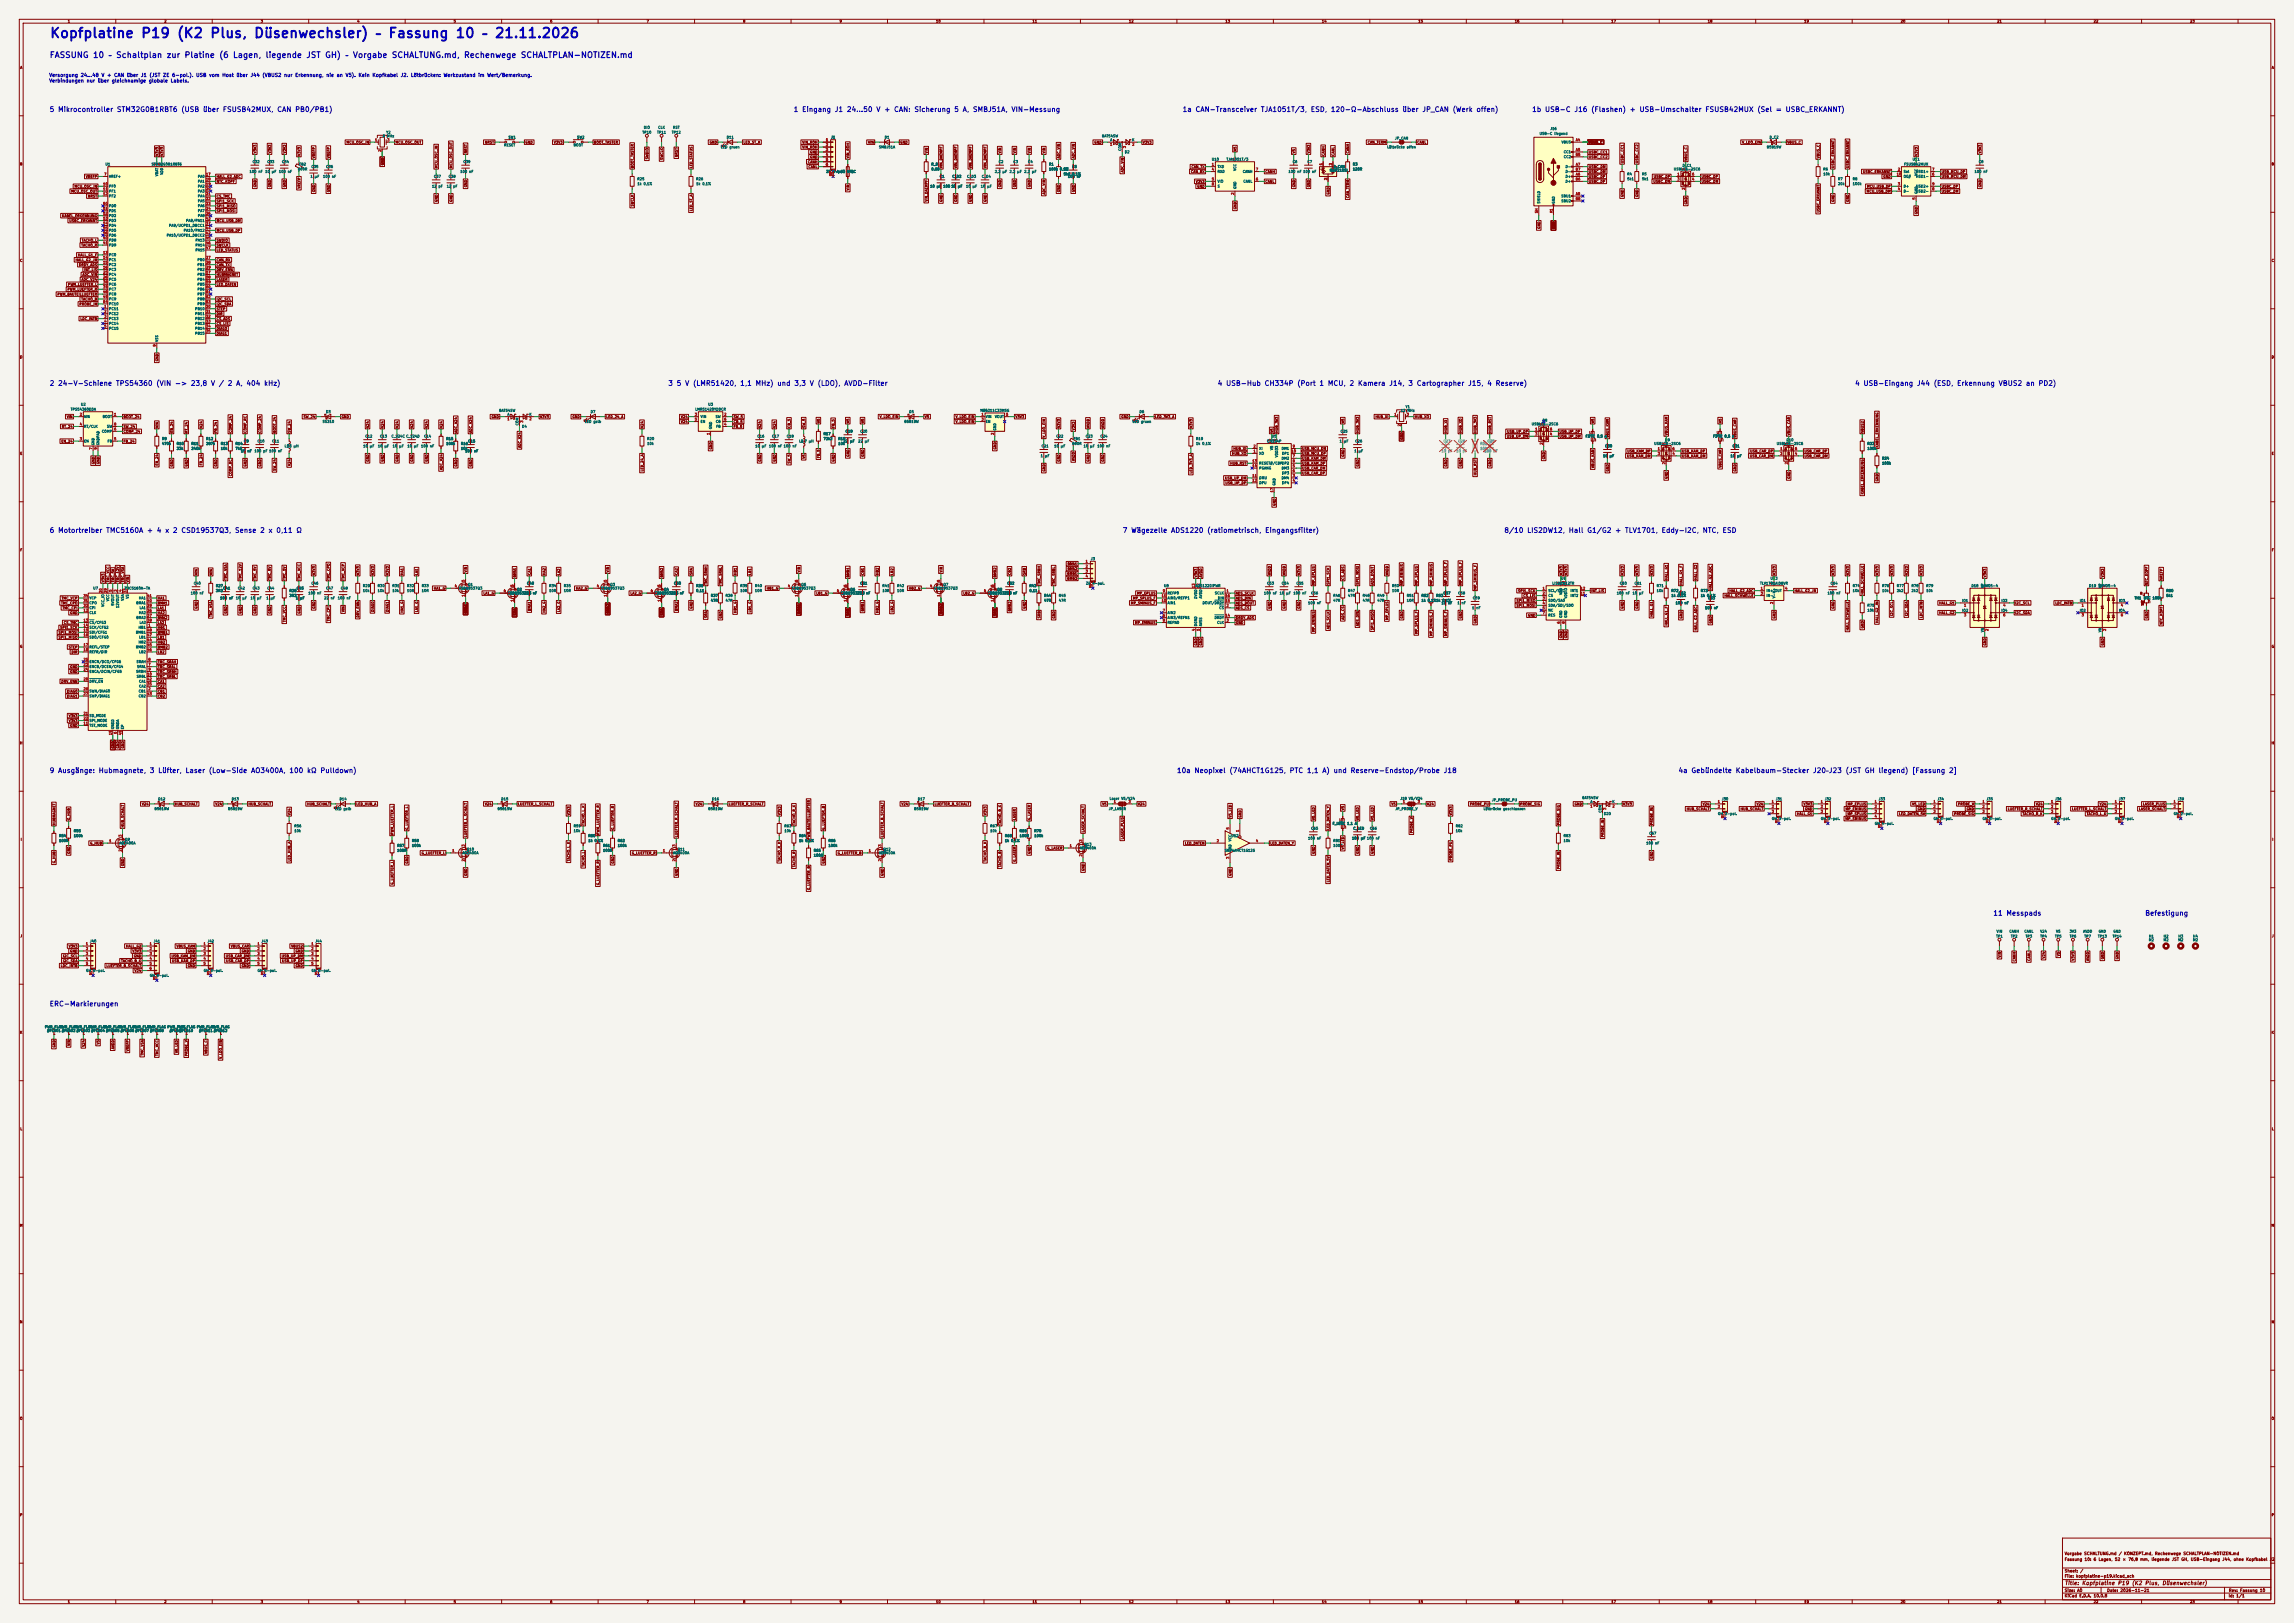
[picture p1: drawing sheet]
<svg xmlns="http://www.w3.org/2000/svg" width="1189mm" height="841mm" viewBox="0 0 1189 841" stroke-linecap="round" stroke-linejoin="round" font-family="sans-serif">
<defs><g id="words">
<text font-size="5.1" fill="#0000c2" x="26" y="21">Kopfplatine P19 (K2 Plus, Düsenwechsler) – Fassung 10 – 21.11.2026</text>
<text font-size="3" fill="#0000c2" x="25" y="31">FASSUNG 10 – Schaltplan zur Platine (6 Lagen, liegende JST GH) – Vorgabe SCHALTUNG.md, Rechenwege SCHALTPLAN-NOTIZEN.md</text>
<g font-size="2.5" fill="#0000c2">
<text x="25" y="59">5 Mikrocontroller STM32G0B1RBT6 (USB über FSUSB42MUX, CAN PB0/PB1)</text>
<text x="411" y="59">1 Eingang J1 24…50 V + CAN: Sicherung 5 A, SMBJ51A, VIN-Messung</text>
<text x="613" y="59">1a CAN-Transceiver TJA1051T/3, ESD, 120-Ω-Abschluss über JP_CAN (Werk offen)</text>
<text x="794" y="59">1b USB-C J16 (Flashen) + USB-Umschalter FSUSB42MUX (Sel = USBC_ERKANNT)</text>
<text x="25" y="201">2 24-V-Schiene TPS54360 (VIN -&gt; 23,8 V / 2 A, 404 kHz)</text>
<text x="346" y="201">3 5 V (LMR51420, 1,1 MHz) und 3,3 V (LDO), AVDD-Filter</text>
<text x="631" y="201">4 USB-Hub CH334P (Port 1 MCU, 2 Kamera J14, 3 Cartographer J15, 4 Reserve)</text>
<text x="961" y="201">4 USB-Eingang J44 (ESD, Erkennung VBUS2 an PD2)</text>
<text x="25" y="277">6 Motortreiber TMC5160A + 4 x 2 CSD19537Q3, Sense 2 x 0,11 Ω</text>
<text x="582" y="277">7 Wägezelle ADS1220 (ratiometrisch, Eingangsfilter)</text>
<text x="779" y="277">8/10 LIS2DW12, Hall G1/G2 + TLV1701, Eddy-I2C, NTC, ESD</text>
<text x="25" y="401">9 Ausgänge: Hubmagnete, 3 Lüfter, Laser (Low-Side AO3400A, 100 kΩ Pulldown)</text>
<text x="610" y="401">10a Neopixel (74AHCT1G125, PTC 1,1 A) und Reserve-Endstop/Probe J18</text>
<text x="870" y="401">4a Gebündelte Kabelbaum-Stecker J20–J23 (JST GH liegend) [Fassung 2]</text>
<text x="1033" y="475">11 Messpads</text>
<text x="1112" y="475">Befestigung</text>
<text x="25" y="522">ERC-Markierungen</text>
</g>
<text font-size="2" fill="#840000" x="1070" y="822">Title: Kopfplatine P19 (K2 Plus, Düsenwechsler)</text>
<g font-size="1.8" fill="#0000c2">
<text x="25" y="40">Versorgung 24…48 V + CAN über J1 (JST ZE 6-pol.). USB vom Host über J44 (VBUS2 nur Erkennung, nie an V5). Kein Kopfkabel J2. Lötbrücken: Werkzustand im Wert/Bemerkung.</text>
<text x="25" y="43">Verbindungen nur über gleichnamige globale Labels.</text>
</g>
<g font-size="1.5" fill="#840000">
<text x="1070" y="809">Fassung 10: 6 Lagen, 52 × 76,8 mm, liegende JST GH, USB-Eingang J44, ohne Kopfkabel J2</text>
<text x="1070" y="806">Vorgabe SCHALTUNG.md / KONZEPT.md, Rechenwege SCHALTPLAN-NOTIZEN.md</text>
<text x="1070" y="815">Sheet: /</text>
<text x="1070" y="818">File: kopfplatine-p19.kicad_sch</text>
<text x="1070" y="825">Size: A0</text>
<text x="1092" y="825">Date: 2026-11-21</text>
<text x="1155" y="825">Rev: Fassung 10</text>
<text x="1070" y="828">KiCad E.D.A. 10.0.8</text>
<text x="1155" y="828">Id: 1/1</text>
</g>
<g font-size="1.3" fill="#840000">
<text x="35" y="12">1</text>
<text x="85" y="12">2</text>
<text x="135" y="12">3</text>
<text x="185" y="12">4</text>
<text x="235" y="12">5</text>
<text x="285" y="12">6</text>
<text x="335" y="12">7</text>
<text x="385" y="12">8</text>
<text x="435" y="12">9</text>
<text x="485" y="12">10</text>
<text x="535" y="12">11</text>
<text x="585" y="12">12</text>
<text x="635" y="12">13</text>
<text x="685" y="12">14</text>
<text x="735" y="12">15</text>
<text x="785" y="12">16</text>
<text x="835" y="12">17</text>
<text x="885" y="12">18</text>
<text x="935" y="12">19</text>
<text x="985" y="12">20</text>
<text x="1035" y="12">21</text>
<text x="1085" y="12">22</text>
<text x="1135" y="12">23</text>
<text x="10" y="36">A</text>
<text x="1177" y="36">A</text>
<text x="179" y="75">MCU_OSC_IN</text>
<text x="205" y="75">MCU_OSC_OUT</text>
<text x="251" y="75">NRST</text>
<text x="272" y="75">GND</text>
<text x="287" y="75">V3V3</text>
<text x="308" y="75">BOOT_TASTER</text>
<text x="368" y="75">GND</text>
<text x="385" y="75">LED_ST_A</text>
<text x="416" y="77">VIN_ROH</text>
<text x="416" y="75">VIN_ROH</text>
<text x="450" y="75">VIN</text>
<text x="466" y="75">GND</text>
<text x="567" y="75">GND</text>
<text x="592" y="75">V3V3</text>
<text x="709" y="75">CAN_TERM</text>
<text x="734" y="75">CANL</text>
<text x="823" y="75">VBUS_C</text>
<text x="903" y="75">V_LDO_EIN</text>
<text x="926" y="75">VBUS_C</text>
<text x="82" y="81" transform="rotate(-90 82 81)">V3V3</text>
<text x="85" y="81" transform="rotate(-90 85 81)">V3V3</text>
<text x="133" y="80" transform="rotate(-90 133 80)">V3V3</text>
<text x="141" y="80" transform="rotate(-90 141 80)">V3V3</text>
<text x="148" y="80" transform="rotate(-90 148 80)">V3V3</text>
<text x="156" y="81" transform="rotate(-90 156 81)">V3V3</text>
<text x="164" y="82" transform="rotate(-90 164 82)">VREFP</text>
<text x="171" y="82" transform="rotate(-90 171 82)">VREFP</text>
<text x="242" y="80" transform="rotate(-90 242 80)">NRST</text>
<text x="336" y="83" transform="rotate(-90 336 83)">SWDIO</text>
<text x="344" y="83" transform="rotate(-90 344 83)">SWCLK</text>
<text x="352" y="82" transform="rotate(-90 352 82)">NRST</text>
<text x="420" y="82">GND</text>
<text x="420" y="80">GND</text>
<text x="440" y="82" transform="rotate(-90 440 82)">VIN_ROH</text>
<text x="481" y="80" transform="rotate(-90 481 80)">VIN</text>
<text x="519" y="80" transform="rotate(-90 519 80)">VIN</text>
<text x="527" y="80" transform="rotate(-90 527 80)">VIN</text>
<text x="534" y="80" transform="rotate(-90 534 80)">VIN</text>
<text x="542" y="80" transform="rotate(-90 542 80)">VIN</text>
<text x="550" y="82" transform="rotate(-90 550 82)">ADC_VIN</text>
<text x="557" y="82" transform="rotate(-90 557 82)">ADC_VIN</text>
<text x="641" y="78" transform="rotate(-90 641 78)">V5</text>
<text x="672" y="80" transform="rotate(-90 672 80)">V5</text>
<text x="679" y="80" transform="rotate(-90 679 80)">V3V3</text>
<text x="687" y="81" transform="rotate(-90 687 81)">CANH</text>
<text x="692" y="81" transform="rotate(-90 692 81)">CANL</text>
<text x="700" y="80" transform="rotate(-90 700 80)">CANH</text>
<text x="823" y="82">USBC_CC2</text>
<text x="823" y="80">USBC_CC1</text>
<text x="875" y="83" transform="rotate(-90 875 83)">VBUS_C</text>
<text x="943" y="82" transform="rotate(-90 943 82)">VBUS_C</text>
<text x="994" y="81" transform="rotate(-90 994 81)">V3V3</text>
<text x="1027" y="80" transform="rotate(-90 1027 80)">V3V3</text>
<text x="10" y="86">B</text>
<text x="199" y="86" transform="rotate(-90 199 86)">GND</text>
<text x="227" y="87" transform="rotate(-90 227 87)">MCU_OSC_IN</text>
<text x="235" y="87" transform="rotate(-90 235 87)">MCU_OSC_OUT</text>
<text x="329" y="87" transform="rotate(-90 329 87)">BOOT_TASTER</text>
<text x="359" y="87" transform="rotate(-90 359 87)">LED_STATUS</text>
<text x="419" y="85">CANH</text>
<text x="419" y="87">CANL</text>
<text x="489" y="87" transform="rotate(-90 489 87)">VIN_DAEMPF</text>
<text x="496" y="87" transform="rotate(-90 496 87)">VIN_DAEMPF</text>
<text x="504" y="87" transform="rotate(-90 504 87)">VIN_DAEMPF</text>
<text x="512" y="87" transform="rotate(-90 512 87)">VIN_DAEMPF</text>
<text x="583" y="90" transform="rotate(-90 583 90)">ADC_VIN</text>
<text x="617" y="90">CAN_RX</text>
<text x="617" y="87">CAN_TX</text>
<text x="656" y="90">CANH</text>
<text x="823" y="90">USBC_DM</text>
<text x="823" y="87">USBC_DM</text>
<text x="842" y="85" transform="rotate(-90 842 85)">USBC_CC1</text>
<text x="849" y="85" transform="rotate(-90 849 85)">USBC_CC2</text>
<text x="951" y="87" transform="rotate(-90 951 87)">USBC_ERKANNT</text>
<text x="959" y="87" transform="rotate(-90 959 87)">USBC_ERKANNT</text>
<text x="965" y="90">USBC_ERKANNT</text>
<text x="1006" y="90">USB_MCU_DP</text>
<text x="1177" y="86">B</text>
<text x="44" y="92">VREFP</text>
<text x="112" y="92">HALL_G2_ADC</text>
<text x="112" y="95">NTC_KOPF</text>
<text x="620" y="95">V3V3</text>
<text x="656" y="95">CANL</text>
<text x="823" y="95">USBC_DP</text>
<text x="823" y="92">USBC_DP</text>
<text x="857" y="95">USBC_DM</text>
<text x="857" y="92">USBC_DP</text>
<text x="882" y="92">USBC_DP</text>
<text x="882" y="95">USBC_DM</text>
<text x="976" y="92">GND</text>
<text x="1006" y="92">USB_MCU_DM</text>
<text x="37" y="100">MCU_OSC_OUT</text>
<text x="38" y="98">MCU_OSC_IN</text>
<text x="133" y="97" transform="rotate(-90 133 97)">GND</text>
<text x="141" y="97" transform="rotate(-90 141 97)">GND</text>
<text x="148" y="97" transform="rotate(-90 148 97)">GND</text>
<text x="156" y="98" transform="rotate(-90 156 98)">VREFP</text>
<text x="164" y="100" transform="rotate(-90 164 100)">GND</text>
<text x="171" y="100" transform="rotate(-90 171 100)">GND</text>
<text x="242" y="97" transform="rotate(-90 242 97)">GND</text>
<text x="440" y="99" transform="rotate(-90 440 99)">VIN</text>
<text x="519" y="97" transform="rotate(-90 519 97)">GND</text>
<text x="527" y="97" transform="rotate(-90 527 97)">GND</text>
<text x="534" y="97" transform="rotate(-90 534 97)">GND</text>
<text x="542" y="101" transform="rotate(-90 542 101)">ADC_VIN</text>
<text x="550" y="100" transform="rotate(-90 550 100)">GND</text>
<text x="557" y="100" transform="rotate(-90 557 100)">GND</text>
<text x="620" y="98">GND</text>
<text x="672" y="97" transform="rotate(-90 672 97)">GND</text>
<text x="679" y="97" transform="rotate(-90 679 97)">GND</text>
<text x="689" y="101" transform="rotate(-90 689 101)">GND</text>
<text x="967" y="100">MCU_USB_DM</text>
<text x="967" y="98">MCU_USB_DP</text>
<text x="1006" y="100">USBC_DM</text>
<text x="1006" y="98">USBC_DP</text>
<text x="1027" y="97" transform="rotate(-90 1027 97)">GND</text>
<text x="45" y="103">NRST</text>
<text x="112" y="103">CS_TMC</text>
<text x="112" y="105">SPI1_SCK</text>
<text x="112" y="108">SPI1_MISO</text>
<text x="227" y="105" transform="rotate(-90 227 105)">GND</text>
<text x="235" y="105" transform="rotate(-90 235 105)">GND</text>
<text x="329" y="107" transform="rotate(-90 329 107)">SWCLK</text>
<text x="481" y="105" transform="rotate(-90 481 105)">VIN_DAEMPF</text>
<text x="489" y="105" transform="rotate(-90 489 105)">GND</text>
<text x="496" y="105" transform="rotate(-90 496 105)">GND</text>
<text x="504" y="105" transform="rotate(-90 504 105)">GND</text>
<text x="512" y="105" transform="rotate(-90 512 105)">GND</text>
<text x="700" y="103" transform="rotate(-90 700 103)">CAN_TERM</text>
<text x="842" y="102" transform="rotate(-90 842 102)">GND</text>
<text x="849" y="102" transform="rotate(-90 849 102)">GND</text>
<text x="875" y="106" transform="rotate(-90 875 106)">GND</text>
<text x="951" y="105" transform="rotate(-90 951 105)">GND</text>
<text x="959" y="105" transform="rotate(-90 959 105)">GND</text>
<text x="32" y="113">KABEL_ERKENNUNG</text>
<text x="112" y="110">SPI1_MOSI</text>
<text x="359" y="110" transform="rotate(-90 359 110)">LED_ST_A</text>
<text x="641" y="109" transform="rotate(-90 641 109)">GND</text>
<text x="943" y="110" transform="rotate(-90 943 110)">USBC_ERKANNT</text>
<text x="994" y="111" transform="rotate(-90 994 111)">GND</text>
<text x="36" y="115">USBC_ERKANNT</text>
<text x="112" y="115">MCU_USB_DM</text>
<text x="799" y="119" transform="rotate(-90 799 119)">GND</text>
<text x="806" y="119" transform="rotate(-90 806 119)">GND</text>
<text x="42" y="126">TACHO_L</text>
<text x="112" y="120">MCU_USB_DP</text>
<text x="112" y="126">SWDIO</text>
<text x="42" y="128">TACHO_R</text>
<text x="112" y="128">SWCLK</text>
<text x="112" y="131">LED_STATUS</text>
<text x="10" y="136">C</text>
<text x="39" y="136">HALL_G2_JN</text>
<text x="40" y="133">HALL_G1_F</text>
<text x="112" y="136">CAN_RX</text>
<text x="1177" y="136">C</text>
<text x="41" y="138">DRDY_ADS</text>
<text x="43" y="143">ADC_VIN</text>
<text x="43" y="141">INT_LIS</text>
<text x="112" y="138">CAN_TX</text>
<text x="112" y="141">DRV_ENN</text>
<text x="112" y="143">HUBMAGNET</text>
<text x="35" y="148">PWM_LUEFTER_L</text>
<text x="42" y="146">ADC_V24</text>
<text x="112" y="146">LASER</text>
<text x="112" y="148">LED_DATEN</text>
<text x="30" y="153">PWM_BAUTEILLUEFTER</text>
<text x="35" y="151">PWM_LUEFTER_R</text>
<text x="42" y="156">TACHO_B</text>
<text x="112" y="156">I2C_SCL</text>
<text x="41" y="159">PROBE_IN</text>
<text x="112" y="161">STEP</text>
<text x="112" y="159">I2C_SDA</text>
<text x="41" y="166">LDC_INTB</text>
<text x="112" y="164">DIR</text>
<text x="112" y="166">CS_ADS</text>
<text x="112" y="169">CS_LIS</text>
<text x="112" y="171">DIAG0</text>
<text x="112" y="174">DIAG1</text>
<text x="10" y="186">D</text>
<text x="1177" y="186">D</text>
<text x="82" y="187" transform="rotate(-90 82 187)">GND</text>
<text x="34" y="217">VIN</text>
<text x="64" y="217">BOOT_24</text>
<text x="82" y="222" transform="rotate(-90 82 222)">VIN</text>
<text x="105" y="222" transform="rotate(-90 105 222)">V24</text>
<text x="157" y="217">SW_24</text>
<text x="177" y="217">GND</text>
<text x="192" y="222" transform="rotate(-90 192 222)">V24</text>
<text x="199" y="222" transform="rotate(-90 199 222)">V24</text>
<text x="207" y="222" transform="rotate(-90 207 222)">V24</text>
<text x="214" y="222" transform="rotate(-90 214 222)">V24</text>
<text x="222" y="222" transform="rotate(-90 222 222)">V24</text>
<text x="230" y="222" transform="rotate(-90 230 222)">V24</text>
<text x="255" y="217">GND</text>
<text x="280" y="217">V3V3</text>
<text x="297" y="217">GND</text>
<text x="314" y="217">LED_24_A</text>
<text x="334" y="222" transform="rotate(-90 334 222)">V24</text>
<text x="353" y="219">V24</text>
<text x="353" y="217">V24</text>
<text x="380" y="219">CB_5</text>
<text x="380" y="217">SW_5</text>
<text x="395" y="222" transform="rotate(-90 395 222)">V24</text>
<text x="402" y="222" transform="rotate(-90 402 222)">V24</text>
<text x="410" y="222" transform="rotate(-90 410 222)">CB_5</text>
<text x="418" y="222" transform="rotate(-90 418 222)">SW_5</text>
<text x="425" y="219" transform="rotate(-90 425 219)">V5</text>
<text x="433" y="222" transform="rotate(-90 433 222)">FB_5</text>
<text x="440" y="219" transform="rotate(-90 440 219)">V5</text>
<text x="448" y="219" transform="rotate(-90 448 219)">V5</text>
<text x="456" y="217">V_LDO_EIN</text>
<text x="479" y="217">V5</text>
<text x="495" y="219">V_LDO_EIN</text>
<text x="495" y="217">V_LDO_EIN</text>
<text x="526" y="217">V3V3</text>
<text x="550" y="222" transform="rotate(-90 550 222)">V3V3</text>
<text x="565" y="222" transform="rotate(-90 565 222)">AVDD</text>
<text x="573" y="222" transform="rotate(-90 573 222)">AVDD</text>
<text x="581" y="217">GND</text>
<text x="599" y="217">LED_3V3_A</text>
<text x="618" y="222" transform="rotate(-90 618 222)">V3V3</text>
<text x="697" y="219" transform="rotate(-90 697 219)">V5</text>
<text x="713" y="217">HUB_XI</text>
<text x="733" y="217">HUB_XO</text>
<text x="827" y="219" transform="rotate(-90 827 219)">V5</text>
<text x="893" y="219" transform="rotate(-90 893 219)">V5</text>
<text x="32" y="222">RT_24</text>
<text x="64" y="225">COMP_24</text>
<text x="64" y="222">SW_24</text>
<text x="90" y="224" transform="rotate(-90 90 224)">EN_24</text>
<text x="98" y="224" transform="rotate(-90 98 224)">RT_24</text>
<text x="113" y="224" transform="rotate(-90 113 224)">FB_24</text>
<text x="120" y="224" transform="rotate(-90 120 224)">COMP_24</text>
<text x="128" y="224" transform="rotate(-90 128 224)">COMP_RC</text>
<text x="136" y="224" transform="rotate(-90 136 224)">COMP_24</text>
<text x="143" y="224" transform="rotate(-90 143 224)">BOOT_24</text>
<text x="151" y="224" transform="rotate(-90 151 224)">SW_24</text>
<text x="237" y="224" transform="rotate(-90 237 224)">ADC_V24</text>
<text x="245" y="224" transform="rotate(-90 245 224)">ADC_V24</text>
<text x="380" y="222">FB_5</text>
<text x="542" y="227" transform="rotate(-90 542 227)">V_LDO_EIN</text>
<text x="557" y="223" transform="rotate(-90 557 223)">V3V3</text>
<text x="660" y="224" transform="rotate(-90 660 224)">V5</text>
<text x="663" y="224" transform="rotate(-90 663 224)">HUB_3V3</text>
<text x="705" y="224" transform="rotate(-90 705 224)">HUB_3V3</text>
<text x="727" y="228" transform="rotate(-90 727 228)">GND</text>
<text x="750" y="224" transform="rotate(-90 750 224)">HUB_XI</text>
<text x="758" y="224" transform="rotate(-90 758 224)">HUB_XO</text>
<text x="766" y="224" transform="rotate(-90 766 224)">HUB_3V3</text>
<text x="773" y="224" transform="rotate(-90 773 224)">HUB_RST</text>
<text x="781" y="227">USB_UP_DM</text>
<text x="781" y="225">USB_UP_DP</text>
<text x="808" y="227">USB_UP_DM</text>
<text x="808" y="225">USB_UP_DP</text>
<text x="834" y="227" transform="rotate(-90 834 227)">VBUS_KAM</text>
<text x="865" y="226" transform="rotate(-90 865 226)">VBUS_KAM</text>
<text x="900" y="227" transform="rotate(-90 900 227)">VBUS_CAR</text>
<text x="928" y="226" transform="rotate(-90 928 226)">VBUS_CAR</text>
<text x="966" y="224" transform="rotate(-90 966 224)">VBUS2</text>
<text x="32" y="230">EN_24</text>
<text x="64" y="230">FB_24</text>
<text x="270" y="232" transform="rotate(-90 270 232)">ADC_V24</text>
<text x="369" y="233" transform="rotate(-90 369 233)">GND</text>
<text x="517" y="233" transform="rotate(-90 517 233)">GND</text>
<text x="639" y="233">HUB_XI</text>
<text x="675" y="233">USB_MCU_DM</text>
<text x="974" y="232" transform="rotate(-90 974 232)">KABEL_ERKENNUNG</text>
<text x="10" y="236">E</text>
<text x="192" y="239" transform="rotate(-90 192 239)">GND</text>
<text x="199" y="239" transform="rotate(-90 199 239)">GND</text>
<text x="207" y="239" transform="rotate(-90 207 239)">GND</text>
<text x="214" y="239" transform="rotate(-90 214 239)">GND</text>
<text x="222" y="239" transform="rotate(-90 222 239)">GND</text>
<text x="395" y="239" transform="rotate(-90 395 239)">GND</text>
<text x="402" y="239" transform="rotate(-90 402 239)">GND</text>
<text x="418" y="238" transform="rotate(-90 418 238)">V5</text>
<text x="425" y="238" transform="rotate(-90 425 238)">FB_5</text>
<text x="433" y="239" transform="rotate(-90 433 239)">GND</text>
<text x="440" y="237" transform="rotate(-90 440 237)">GND</text>
<text x="448" y="237" transform="rotate(-90 448 237)">GND</text>
<text x="550" y="239" transform="rotate(-90 550 239)">GND</text>
<text x="557" y="239" transform="rotate(-90 557 239)">AVDD</text>
<text x="565" y="239" transform="rotate(-90 565 239)">GND</text>
<text x="573" y="239" transform="rotate(-90 573 239)">GND</text>
<text x="638" y="236">HUB_XO</text>
<text x="675" y="236">USB_MCU_DP</text>
<text x="675" y="239">USB_KAM_DM</text>
<text x="697" y="237" transform="rotate(-90 697 237)">GND</text>
<text x="801" y="238" transform="rotate(-90 801 238)">GND</text>
<text x="843" y="237">USB_KAM_DM</text>
<text x="843" y="235">USB_KAM_DP</text>
<text x="872" y="237">USB_KAM_DM</text>
<text x="872" y="235">USB_KAM_DP</text>
<text x="907" y="237">USB_CAR_DM</text>
<text x="907" y="235">USB_CAR_DP</text>
<text x="935" y="237">USB_CAR_DM</text>
<text x="935" y="235">USB_CAR_DP</text>
<text x="1177" y="236">E</text>
<text x="49" y="241" transform="rotate(-90 49 241)">GND</text>
<text x="52" y="241" transform="rotate(-90 52 241)">GND</text>
<text x="82" y="241" transform="rotate(-90 82 241)">EN_24</text>
<text x="90" y="242" transform="rotate(-90 90 242)">GND</text>
<text x="98" y="242" transform="rotate(-90 98 242)">GND</text>
<text x="105" y="241" transform="rotate(-90 105 241)">FB_24</text>
<text x="113" y="242" transform="rotate(-90 113 242)">GND</text>
<text x="128" y="242" transform="rotate(-90 128 242)">GND</text>
<text x="136" y="242" transform="rotate(-90 136 242)">GND</text>
<text x="143" y="244" transform="rotate(-90 143 244)">SW_24</text>
<text x="151" y="242" transform="rotate(-90 151 242)">V24</text>
<text x="230" y="244" transform="rotate(-90 230 244)">ADC_V24</text>
<text x="237" y="242" transform="rotate(-90 237 242)">GND</text>
<text x="245" y="242" transform="rotate(-90 245 242)">GND</text>
<text x="334" y="244" transform="rotate(-90 334 244)">LED_24_A</text>
<text x="410" y="240" transform="rotate(-90 410 240)">SW_5</text>
<text x="542" y="245" transform="rotate(-90 542 245)">GND</text>
<text x="618" y="246" transform="rotate(-90 618 246)">LED_3V3_A</text>
<text x="637" y="241">HUB_RST</text>
<text x="675" y="241">USB_KAM_DP</text>
<text x="675" y="244">USB_CAR_DM</text>
<text x="705" y="242" transform="rotate(-90 705 242)">GND</text>
<text x="750" y="242" transform="rotate(-90 750 242)">GND</text>
<text x="758" y="242" transform="rotate(-90 758 242)">GND</text>
<text x="773" y="242" transform="rotate(-90 773 242)">GND</text>
<text x="827" y="243" transform="rotate(-90 827 243)">VBUS_KAM</text>
<text x="834" y="245" transform="rotate(-90 834 245)">GND</text>
<text x="893" y="243" transform="rotate(-90 893 243)">VBUS_CAR</text>
<text x="900" y="245" transform="rotate(-90 900 245)">GND</text>
<text x="120" y="247" transform="rotate(-90 120 247)">COMP_RC</text>
<text x="635" y="249">USB_UP_DM</text>
<text x="635" y="251">USB_UP_DP</text>
<text x="675" y="246">USB_CAR_DP</text>
<text x="766" y="246" transform="rotate(-90 766 246)">HUB_RST</text>
<text x="865" y="248" transform="rotate(-90 865 248)">GND</text>
<text x="928" y="248" transform="rotate(-90 928 248)">GND</text>
<text x="974" y="250" transform="rotate(-90 974 250)">GND</text>
<text x="966" y="256" transform="rotate(-90 966 256)">KABEL_ERKENNUNG</text>
<text x="661" y="262" transform="rotate(-90 661 262)">GND</text>
<text x="10" y="286">F</text>
<text x="1177" y="286">F</text>
<text x="553" y="293">BMA1</text>
<text x="103" y="298" transform="rotate(-90 103 298)">VIN</text>
<text x="110" y="298" transform="rotate(-90 110 298)">VIN</text>
<text x="164" y="298" transform="rotate(-90 164 298)">V3V3</text>
<text x="186" y="298" transform="rotate(-90 186 298)">V3V3</text>
<text x="194" y="298" transform="rotate(-90 194 298)">V3V3</text>
<text x="202" y="298" transform="rotate(-90 202 298)">V3V3</text>
<text x="209" y="298" transform="rotate(-90 209 298)">HA1</text>
<text x="217" y="298" transform="rotate(-90 217 298)">LA1</text>
<text x="242" y="297" transform="rotate(-90 242 297)">VIN</text>
<text x="268" y="299" transform="rotate(-90 268 299)">BMA1</text>
<text x="275" y="298" transform="rotate(-90 275 298)">CA1</text>
<text x="283" y="298" transform="rotate(-90 283 298)">HA2</text>
<text x="291" y="298" transform="rotate(-90 291 298)">LA2</text>
<text x="316" y="297" transform="rotate(-90 316 297)">VIN</text>
<text x="344" y="299" transform="rotate(-90 344 299)">BMA2</text>
<text x="352" y="298" transform="rotate(-90 352 298)">CA2</text>
<text x="359" y="298" transform="rotate(-90 359 298)">SRA</text>
<text x="382" y="298" transform="rotate(-90 382 298)">HB1</text>
<text x="390" y="298" transform="rotate(-90 390 298)">LB1</text>
<text x="415" y="297" transform="rotate(-90 415 297)">VIN</text>
<text x="440" y="299" transform="rotate(-90 440 299)">BMB1</text>
<text x="448" y="298" transform="rotate(-90 448 298)">CB1</text>
<text x="456" y="298" transform="rotate(-90 456 298)">HB2</text>
<text x="463" y="298" transform="rotate(-90 463 298)">LB2</text>
<text x="489" y="297" transform="rotate(-90 489 297)">VIN</text>
<text x="517" y="299" transform="rotate(-90 517 299)">BMB2</text>
<text x="524" y="298" transform="rotate(-90 524 298)">CB2</text>
<text x="532" y="298" transform="rotate(-90 532 298)">SRB</text>
<text x="553" y="298">BMB1</text>
<text x="553" y="296">BMA2</text>
<text x="621" y="299" transform="rotate(-90 621 299)">V3V3</text>
<text x="623" y="299" transform="rotate(-90 623 299)">AVDD</text>
<text x="659" y="298" transform="rotate(-90 659 298)">AVDD</text>
<text x="667" y="298" transform="rotate(-90 667 298)">AVDD</text>
<text x="674" y="298" transform="rotate(-90 674 298)">V3V3</text>
<text x="720" y="298" transform="rotate(-90 720 298)">AVDD</text>
<text x="810" y="298" transform="rotate(-90 810 298)">V3V3</text>
<text x="813" y="298" transform="rotate(-90 813 298)">V3V3</text>
<text x="842" y="298" transform="rotate(-90 842 298)">V3V3</text>
<text x="849" y="298" transform="rotate(-90 849 298)">V3V3</text>
<text x="857" y="298" transform="rotate(-90 857 298)">V3V3</text>
<text x="921" y="298" transform="rotate(-90 921 298)">V3V3</text>
<text x="951" y="298" transform="rotate(-90 951 298)">V3V3</text>
<text x="959" y="298" transform="rotate(-90 959 298)">V3V3</text>
<text x="974" y="298" transform="rotate(-90 974 298)">V3V3</text>
<text x="981" y="298" transform="rotate(-90 981 298)">V3V3</text>
<text x="989" y="298" transform="rotate(-90 989 298)">V3V3</text>
<text x="997" y="298" transform="rotate(-90 997 298)">V3V3</text>
<text x="1030" y="299" transform="rotate(-90 1030 299)">V3V3</text>
<text x="1091" y="299" transform="rotate(-90 1091 299)">V3V3</text>
<text x="54" y="302" transform="rotate(-90 54 302)">V3V3</text>
<text x="57" y="302" transform="rotate(-90 57 302)">TMC_VCC</text>
<text x="59" y="302" transform="rotate(-90 59 302)">TMC_5V</text>
<text x="62" y="302" transform="rotate(-90 62 302)">TMC_12V</text>
<text x="65" y="302" transform="rotate(-90 65 302)">TMC_VSA</text>
<text x="67" y="302" transform="rotate(-90 67 302)">VIN</text>
<text x="118" y="301" transform="rotate(-90 118 301)">TMC_VSA</text>
<text x="126" y="301" transform="rotate(-90 126 301)">TMC_12V</text>
<text x="133" y="301" transform="rotate(-90 133 301)">TMC_5V</text>
<text x="141" y="301" transform="rotate(-90 141 301)">TMC_5V</text>
<text x="148" y="301" transform="rotate(-90 148 301)">TMC_5V</text>
<text x="156" y="301" transform="rotate(-90 156 301)">TMC_VCC</text>
<text x="171" y="301" transform="rotate(-90 171 301)">TMC_CPO</text>
<text x="179" y="301" transform="rotate(-90 179 301)">TMC_VCP</text>
<text x="225" y="306">HA1_G</text>
<text x="298" y="306">HA2_G</text>
<text x="367" y="303" transform="rotate(-90 367 303)">TMC_SRAH</text>
<text x="374" y="303" transform="rotate(-90 374 303)">TMC_SRAL</text>
<text x="397" y="306">HB1_G</text>
<text x="471" y="306">HB2_G</text>
<text x="540" y="303" transform="rotate(-90 540 303)">TMC_SRBH</text>
<text x="547" y="303" transform="rotate(-90 547 303)">TMC_SRBL</text>
<text x="553" y="301">BMB2</text>
<text x="682" y="303" transform="rotate(-90 682 303)">MP_EPLUS</text>
<text x="689" y="303" transform="rotate(-90 689 303)">SPI1_SCK</text>
<text x="697" y="301" transform="rotate(-90 697 301)">CS_ADS</text>
<text x="705" y="303" transform="rotate(-90 705 303)">SPI1_MOSI</text>
<text x="712" y="303" transform="rotate(-90 712 303)">ADS_DOUT</text>
<text x="727" y="303" transform="rotate(-90 727 303)">MP_EMINUS</text>
<text x="735" y="303" transform="rotate(-90 735 303)">MP_SPLUS</text>
<text x="743" y="303" transform="rotate(-90 743 303)">MP_SMINUS</text>
<text x="750" y="303" transform="rotate(-90 750 303)">MP_SPLUS_F</text>
<text x="758" y="303" transform="rotate(-90 758 303)">MP_SPLUS_F</text>
<text x="766" y="306" transform="rotate(-90 766 306)">MP_SMINUS_F</text>
<text x="865" y="301" transform="rotate(-90 865 301)">HALL_G1</text>
<text x="872" y="303" transform="rotate(-90 872 303)">HALL_G1_F</text>
<text x="880" y="301" transform="rotate(-90 880 301)">HALL_G2</text>
<text x="888" y="306" transform="rotate(-90 888 306)">HALL_G2_ADC</text>
<text x="1114" y="303" transform="rotate(-90 1114 303)">NTC_KOPF</text>
<text x="1121" y="301" transform="rotate(-90 1121 301)">VREFP</text>
<text x="32" y="311">TMC_VCP</text>
<text x="82" y="311">HA1</text>
<text x="250" y="308">LA1_G</text>
<text x="327" y="308">LA2_G</text>
<text x="423" y="308">LB1_G</text>
<text x="499" y="308">LB2_G</text>
<text x="587" y="311">MP_SPLUS_F</text>
<text x="589" y="308">MP_EPLUS</text>
<text x="640" y="311">ADS_DIN</text>
<text x="640" y="308">ADS_SCLK</text>
<text x="787" y="307">SPI1_SCK</text>
<text x="789" y="310">CS_LIS</text>
<text x="825" y="307">INT_LIS</text>
<text x="894" y="310">HALL_SCHWELLE</text>
<text x="896" y="307">HALL_G2_ADC</text>
<text x="930" y="307">HALL_G2_JN</text>
<text x="966" y="308" transform="rotate(-90 966 308)">HALL_SCHWELLE</text>
<text x="32" y="313">TMC_CPO</text>
<text x="32" y="316">TMC_CPI</text>
<text x="82" y="316">LA1</text>
<text x="82" y="313">BMA1</text>
<text x="103" y="316" transform="rotate(-90 103 316)">GND</text>
<text x="164" y="316" transform="rotate(-90 164 316)">GND</text>
<text x="179" y="317" transform="rotate(-90 179 317)">VIN</text>
<text x="194" y="317" transform="rotate(-90 194 317)">DIAG0</text>
<text x="202" y="317" transform="rotate(-90 202 317)">DIAG1</text>
<text x="209" y="318" transform="rotate(-90 209 318)">HA1_G</text>
<text x="217" y="317" transform="rotate(-90 217 317)">LA1_G</text>
<text x="275" y="317" transform="rotate(-90 275 317)">BMA1</text>
<text x="283" y="318" transform="rotate(-90 283 318)">HA2_G</text>
<text x="291" y="317" transform="rotate(-90 291 317)">LA2_G</text>
<text x="352" y="317" transform="rotate(-90 352 317)">BMA2</text>
<text x="359" y="316" transform="rotate(-90 359 316)">GND</text>
<text x="382" y="318" transform="rotate(-90 382 318)">HB1_G</text>
<text x="390" y="318" transform="rotate(-90 390 318)">LB1_G</text>
<text x="448" y="317" transform="rotate(-90 448 317)">BMB1</text>
<text x="456" y="318" transform="rotate(-90 456 318)">HB2_G</text>
<text x="463" y="318" transform="rotate(-90 463 318)">LB2_G</text>
<text x="524" y="317" transform="rotate(-90 524 317)">BMB2</text>
<text x="532" y="316" transform="rotate(-90 532 316)">GND</text>
<text x="586" y="313">MP_SMINUS_F</text>
<text x="640" y="316">ADS_CS</text>
<text x="640" y="313">ADS_DOUT</text>
<text x="659" y="316" transform="rotate(-90 659 316)">GND</text>
<text x="667" y="316" transform="rotate(-90 667 316)">GND</text>
<text x="674" y="316" transform="rotate(-90 674 316)">GND</text>
<text x="786" y="312">SPI1_MISO</text>
<text x="786" y="315">SPI1_MOSI</text>
<text x="842" y="316" transform="rotate(-90 842 316)">GND</text>
<text x="849" y="316" transform="rotate(-90 849 316)">GND</text>
<text x="951" y="316" transform="rotate(-90 951 316)">GND</text>
<text x="1005" y="313">HALL_G1</text>
<text x="1044" y="313">I2C_SCL</text>
<text x="1065" y="313">LDC_INTB</text>
<text x="33" y="324">CS_TMC</text>
<text x="36" y="319">GND</text>
<text x="82" y="321">BMA2</text>
<text x="82" y="324">LA2</text>
<text x="82" y="319">HA2</text>
<text x="110" y="320" transform="rotate(-90 110 320)">TMC_VSA</text>
<text x="118" y="318" transform="rotate(-90 118 318)">GND</text>
<text x="126" y="318" transform="rotate(-90 126 318)">GND</text>
<text x="133" y="318" transform="rotate(-90 133 318)">GND</text>
<text x="141" y="318" transform="rotate(-90 141 318)">GND</text>
<text x="148" y="323" transform="rotate(-90 148 323)">TMC_VCC</text>
<text x="156" y="318" transform="rotate(-90 156 318)">GND</text>
<text x="171" y="322" transform="rotate(-90 171 322)">TMC_CPI</text>
<text x="186" y="320" transform="rotate(-90 186 320)">DRV_ENN</text>
<text x="242" y="318" transform="rotate(-90 242 318)">BMA1</text>
<text x="268" y="319" transform="rotate(-90 268 319)">SRA</text>
<text x="316" y="318" transform="rotate(-90 316 318)">BMA2</text>
<text x="344" y="319" transform="rotate(-90 344 319)">SRA</text>
<text x="367" y="320" transform="rotate(-90 367 320)">SRA</text>
<text x="374" y="321" transform="rotate(-90 374 321)">GND</text>
<text x="415" y="318" transform="rotate(-90 415 318)">BMB1</text>
<text x="440" y="319" transform="rotate(-90 440 319)">SRB</text>
<text x="489" y="318" transform="rotate(-90 489 318)">BMB2</text>
<text x="517" y="319" transform="rotate(-90 517 319)">SRB</text>
<text x="540" y="321" transform="rotate(-90 540 321)">SRB</text>
<text x="547" y="321" transform="rotate(-90 547 321)">GND</text>
<text x="588" y="324">MP_EMINUS</text>
<text x="640" y="324">GND</text>
<text x="640" y="321">DRDY_ADS</text>
<text x="697" y="321" transform="rotate(-90 697 321)">ADS_CS</text>
<text x="720" y="321" transform="rotate(-90 720 321)">MP_EPLUS</text>
<text x="727" y="321" transform="rotate(-90 727 321)">GND</text>
<text x="758" y="321" transform="rotate(-90 758 321)">GND</text>
<text x="766" y="323" transform="rotate(-90 766 323)">GND</text>
<text x="792" y="320">GND</text>
<text x="857" y="320" transform="rotate(-90 857 320)">HALL_G1</text>
<text x="872" y="321" transform="rotate(-90 872 321)">GND</text>
<text x="888" y="323" transform="rotate(-90 888 323)">GND</text>
<text x="921" y="321" transform="rotate(-90 921 321)">GND</text>
<text x="974" y="323" transform="rotate(-90 974 323)">HALL_G2_JN</text>
<text x="981" y="319" transform="rotate(-90 981 319)">I2C_SCL</text>
<text x="989" y="319" transform="rotate(-90 989 319)">I2C_SDA</text>
<text x="997" y="320" transform="rotate(-90 997 320)">LDC_INTB</text>
<text x="1005" y="319">HALL_G2</text>
<text x="1044" y="319">I2C_SDA</text>
<text x="1114" y="321" transform="rotate(-90 1114 321)">GND</text>
<text x="1121" y="324" transform="rotate(-90 1121 324)">NTC_KOPF</text>
<text x="30" y="329">SPI1_MOSI</text>
<text x="31" y="326">SPI1_SCK</text>
<text x="82" y="326">HB1</text>
<text x="82" y="329">BMB1</text>
<text x="682" y="328" transform="rotate(-90 682 328)">MP_EMINUS</text>
<text x="689" y="326" transform="rotate(-90 689 326)">ADS_SCLK</text>
<text x="705" y="325" transform="rotate(-90 705 325)">ADS_DIN</text>
<text x="712" y="327" transform="rotate(-90 712 327)">SPI1_MISO</text>
<text x="735" y="329" transform="rotate(-90 735 329)">MP_SPLUS_F</text>
<text x="743" y="330" transform="rotate(-90 743 330)">MP_SMINUS_F</text>
<text x="750" y="330" transform="rotate(-90 750 330)">MP_SMINUS_F</text>
<text x="865" y="324" transform="rotate(-90 865 324)">HALL_G1_F</text>
<text x="880" y="327" transform="rotate(-90 880 327)">HALL_G2_ADC</text>
<text x="959" y="327" transform="rotate(-90 959 327)">HALL_SCHWELLE</text>
<text x="966" y="326" transform="rotate(-90 966 326)">GND</text>
<text x="10" y="336">G</text>
<text x="30" y="331">SPI1_MISO</text>
<text x="82" y="331">LB1</text>
<text x="82" y="334">HB2</text>
<text x="621" y="335" transform="rotate(-90 621 335)">GND</text>
<text x="623" y="335" transform="rotate(-90 623 335)">GND</text>
<text x="810" y="331" transform="rotate(-90 810 331)">GND</text>
<text x="813" y="331" transform="rotate(-90 813 331)">GND</text>
<text x="1030" y="335" transform="rotate(-90 1030 335)">GND</text>
<text x="1091" y="335" transform="rotate(-90 1091 335)">GND</text>
<text x="1177" y="336">G</text>
<text x="35" y="336">STEP</text>
<text x="37" y="339">DIR</text>
<text x="82" y="339">LB2</text>
<text x="82" y="336">BMB2</text>
<text x="36" y="346">GND</text>
<text x="82" y="346">TMC_SRAL</text>
<text x="82" y="344">TMC_SRAH</text>
<text x="36" y="349">GND</text>
<text x="82" y="349">TMC_SRBH</text>
<text x="82" y="352">TMC_SRBL</text>
<text x="32" y="354">DRV_ENN</text>
<text x="35" y="359">DIAG0</text>
<text x="82" y="359">CB1</text>
<text x="82" y="357">CA2</text>
<text x="82" y="354">CA1</text>
<text x="35" y="362">DIAG1</text>
<text x="82" y="362">CB2</text>
<text x="35" y="372">V3V3</text>
<text x="35" y="374">V3V3</text>
<text x="36" y="377">GND</text>
<text x="10" y="386">H</text>
<text x="59" y="388" transform="rotate(-90 59 388)">GND</text>
<text x="62" y="388" transform="rotate(-90 62 388)">GND</text>
<text x="65" y="388" transform="rotate(-90 65 388)">GND</text>
<text x="1177" y="386">H</text>
<text x="73" y="418">V24</text>
<text x="91" y="418">HUB_SCHALT</text>
<text x="111" y="418">V24</text>
<text x="129" y="418">HUB_SCHALT</text>
<text x="159" y="418">HUB_SCHALT</text>
<text x="185" y="418">LED_HUB_A</text>
<text x="251" y="418">V24</text>
<text x="268" y="418">LUEFTER_L_SCHALT</text>
<text x="360" y="418">V24</text>
<text x="378" y="418">LUEFTER_R_SCHALT</text>
<text x="467" y="418">V24</text>
<text x="484" y="418">LUEFTER_B_SCHALT</text>
<text x="571" y="418">V5</text>
<text x="590" y="418">V24</text>
<text x="721" y="418">V5</text>
<text x="739" y="418">V24</text>
<text x="762" y="418">PROBE_PU</text>
<text x="788" y="418">PROBE_SIG</text>
<text x="816" y="418">GND</text>
<text x="841" y="418">V3V3</text>
<text x="882" y="418">V24</text>
<text x="910" y="418">V24</text>
<text x="935" y="418">V3V3</text>
<text x="957" y="418">MP_EPLUS</text>
<text x="991" y="418">V5_LED</text>
<text x="1015" y="418">PROBE_V</text>
<text x="1055" y="418">V24</text>
<text x="1088" y="418">V24</text>
<text x="1111" y="418">LASER_PLUS</text>
<text x="37" y="425" transform="rotate(-90 37 425)">G_HUB</text>
<text x="151" y="423" transform="rotate(-90 151 423)">V24</text>
<text x="296" y="423" transform="rotate(-90 296 423)">V3V3</text>
<text x="405" y="423" transform="rotate(-90 405 423)">V3V3</text>
<text x="512" y="423" transform="rotate(-90 512 423)">V3V3</text>
<text x="527" y="425" transform="rotate(-90 527 425)">LASER</text>
<text x="534" y="425" transform="rotate(-90 534 425)">G_LASER</text>
<text x="639" y="424" transform="rotate(-90 639 424)">V5_LED</text>
<text x="644" y="424" transform="rotate(-90 644 424)">GND</text>
<text x="682" y="425" transform="rotate(-90 682 425)">V5_LED</text>
<text x="697" y="420" transform="rotate(-90 697 420)">V5</text>
<text x="705" y="425" transform="rotate(-90 705 425)">V5_LED</text>
<text x="712" y="425" transform="rotate(-90 712 425)">V5_LED</text>
<text x="753" y="423" transform="rotate(-90 753 423)">V3V3</text>
<text x="874" y="420">HUB_SCHALT</text>
<text x="902" y="420">HUB_SCHALT</text>
<text x="931" y="423">HALL_G1</text>
<text x="935" y="420">GND</text>
<text x="956" y="425">MP_SMINUS</text>
<text x="956" y="420">MP_EMINUS</text>
<text x="957" y="423">MP_SPLUS</text>
<text x="984" y="423">LED_DATEN_5V</text>
<text x="994" y="420">GND</text>
<text x="1013" y="423">PROBE_SIG</text>
<text x="1019" y="420">GND</text>
<text x="1040" y="420">LUEFTER_R_SCHALT</text>
<text x="1048" y="423">TACHO_R_K</text>
<text x="1074" y="420">LUEFTER_L_SCHALT</text>
<text x="1081" y="423">TACHO_L_K</text>
<text x="1108" y="420">LASER_SCHALT</text>
<text x="29" y="428" transform="rotate(-90 29 428)">HUBMAGNET</text>
<text x="65" y="429" transform="rotate(-90 65 429)">HUB_SCHALT</text>
<text x="212" y="430" transform="rotate(-90 212 430)">G_LUEFTER_L</text>
<text x="303" y="428" transform="rotate(-90 303 428)">TACHO_L_K</text>
<text x="319" y="430" transform="rotate(-90 319 430)">G_LUEFTER_R</text>
<text x="413" y="428" transform="rotate(-90 413 428)">TACHO_R_K</text>
<text x="428" y="430" transform="rotate(-90 428 430)">G_LUEFTER_B</text>
<text x="519" y="428" transform="rotate(-90 519 428)">TACHO_B_K</text>
<text x="562" y="431" transform="rotate(-90 562 431)">LASER_SCHALT</text>
<text x="689" y="430" transform="rotate(-90 689 430)">LED_DATEN_Y</text>
<text x="733" y="432" transform="rotate(-90 733 432)">PROBE_V</text>
<text x="809" y="428" transform="rotate(-90 809 428)">PROBE_SIG</text>
<text x="857" y="428" transform="rotate(-90 857 428)">PROBE_IN</text>
<text x="11" y="436">I</text>
<text x="47" y="438">G_HUB</text>
<text x="204" y="433" transform="rotate(-90 204 433)">PWM_LUEFTER_L</text>
<text x="242" y="434" transform="rotate(-90 242 434)">LUEFTER_L_SCHALT</text>
<text x="311" y="433" transform="rotate(-90 311 433)">PWM_LUEFTER_R</text>
<text x="352" y="434" transform="rotate(-90 352 434)">LUEFTER_R_SCHALT</text>
<text x="420" y="435" transform="rotate(-90 420 435)">PWM_BAUTEILLUEFTER</text>
<text x="458" y="434" transform="rotate(-90 458 434)">LUEFTER_B_SCHALT</text>
<text x="583" y="435" transform="rotate(-90 583 435)">LASER_PLUS</text>
<text x="614" y="438">LED_DATEN</text>
<text x="658" y="438">LED_DATEN_Y</text>
<text x="832" y="434" transform="rotate(-90 832 434)">PROBE_IN</text>
<text x="1178" y="436">I</text>
<text x="37" y="443" transform="rotate(-90 37 443)">GND</text>
<text x="218" y="443">G_LUEFTER_L</text>
<text x="327" y="443">G_LUEFTER_R</text>
<text x="434" y="443">G_LUEFTER_B</text>
<text x="534" y="443" transform="rotate(-90 534 443)">GND</text>
<text x="543" y="440">G_LASER</text>
<text x="682" y="443" transform="rotate(-90 682 443)">GND</text>
<text x="697" y="440" transform="rotate(-90 697 440)">V5_LED</text>
<text x="705" y="443" transform="rotate(-90 705 443)">GND</text>
<text x="712" y="443" transform="rotate(-90 712 443)">GND</text>
<text x="29" y="447" transform="rotate(-90 29 447)">G_HUB</text>
<text x="65" y="449" transform="rotate(-90 65 449)">GND</text>
<text x="151" y="447" transform="rotate(-90 151 447)">LED_HUB_A</text>
<text x="212" y="448" transform="rotate(-90 212 448)">GND</text>
<text x="296" y="446" transform="rotate(-90 296 446)">TACHO_L_K</text>
<text x="303" y="449" transform="rotate(-90 303 449)">TACHO_L</text>
<text x="319" y="448" transform="rotate(-90 319 448)">GND</text>
<text x="405" y="447" transform="rotate(-90 405 447)">TACHO_R_K</text>
<text x="413" y="450" transform="rotate(-90 413 450)">TACHO_R</text>
<text x="428" y="448" transform="rotate(-90 428 448)">GND</text>
<text x="512" y="447" transform="rotate(-90 512 447)">TACHO_B_K</text>
<text x="519" y="450" transform="rotate(-90 519 450)">TACHO_B</text>
<text x="527" y="447" transform="rotate(-90 527 447)">G_LASER</text>
<text x="753" y="446" transform="rotate(-90 753 446)">PROBE_PU</text>
<text x="857" y="445" transform="rotate(-90 857 445)">GND</text>
<text x="242" y="454" transform="rotate(-90 242 454)">GND</text>
<text x="352" y="454" transform="rotate(-90 352 454)">GND</text>
<text x="458" y="454" transform="rotate(-90 458 454)">GND</text>
<text x="562" y="452" transform="rotate(-90 562 452)">GND</text>
<text x="639" y="454" transform="rotate(-90 639 454)">GND</text>
<text x="809" y="450" transform="rotate(-90 809 450)">PROBE_IN</text>
<text x="204" y="459" transform="rotate(-90 204 459)">G_LUEFTER_L</text>
<text x="311" y="459" transform="rotate(-90 311 459)">G_LUEFTER_R</text>
<text x="420" y="461" transform="rotate(-90 420 461)">G_LUEFTER_B</text>
<text x="689" y="457" transform="rotate(-90 689 457)">LED_DATEN_5V</text>
<text x="10" y="486">J</text>
<text x="1177" y="486">J</text>
<text x="35" y="491">V3V3</text>
<text x="65" y="491">HALL_G2</text>
<text x="91" y="491">VBUS_KAM</text>
<text x="119" y="491">VBUS_CAR</text>
<text x="151" y="491">VBUS2</text>
<text x="32" y="496">I2C_SCL</text>
<text x="36" y="494">GND</text>
<text x="68" y="494">V3V3</text>
<text x="69" y="496">GND</text>
<text x="89" y="496">USB_KAM_DM</text>
<text x="97" y="494">GND</text>
<text x="117" y="496">USB_CAR_DM</text>
<text x="125" y="494">GND</text>
<text x="146" y="496">USB_UP_DM</text>
<text x="153" y="494">GND</text>
<text x="1037" y="496" transform="rotate(-90 1037 496)">VIN</text>
<text x="1060" y="497" transform="rotate(-90 1060 497)">V24</text>
<text x="1068" y="496" transform="rotate(-90 1068 496)">V5</text>
<text x="1075" y="498" transform="rotate(-90 1075 498)">V3V3</text>
<text x="1091" y="497" transform="rotate(-90 1091 497)">GND</text>
<text x="1098" y="497" transform="rotate(-90 1098 497)">GND</text>
<text x="31" y="501">LDC_INTB</text>
<text x="32" y="499">I2C_SDA</text>
<text x="55" y="501">LUEFTER_B_SCHALT</text>
<text x="63" y="499">TACHO_B_K</text>
<text x="70" y="504">V24</text>
<text x="89" y="499">USB_KAM_DP</text>
<text x="97" y="501">GND</text>
<text x="117" y="499">USB_CAR_DP</text>
<text x="125" y="501">GND</text>
<text x="146" y="499">USB_UP_DP</text>
<text x="153" y="501">GND</text>
<text x="1045" y="498" transform="rotate(-90 1045 498)">CANH</text>
<text x="1053" y="498" transform="rotate(-90 1053 498)">CANL</text>
<text x="1083" y="498" transform="rotate(-90 1083 498)">AVDD</text>
<text x="10" y="536">K</text>
<text x="1177" y="536">K</text>
<text x="29" y="543" transform="rotate(-90 29 543)">GND</text>
<text x="37" y="542" transform="rotate(-90 37 542)">VIN</text>
<text x="44" y="543" transform="rotate(-90 44 543)">V24</text>
<text x="52" y="541" transform="rotate(-90 52 541)">V5</text>
<text x="59" y="544" transform="rotate(-90 59 544)">AVDD</text>
<text x="67" y="545" transform="rotate(-90 67 545)">VREFP</text>
<text x="92" y="546" transform="rotate(-90 92 546)">V5_LED</text>
<text x="75" y="547" transform="rotate(-90 75 547)">TMC_VSA</text>
<text x="82" y="547" transform="rotate(-90 82 547)">TMC_VCC</text>
<text x="98" y="547" transform="rotate(-90 98 547)">PROBE_V</text>
<text x="108" y="546" transform="rotate(-90 108 546)">VBUS_C</text>
<text x="115" y="549" transform="rotate(-90 115 549)">V_LDO_EIN</text>
<text x="10" y="586">L</text>
<text x="1177" y="586">L</text>
<text x="10" y="636">M</text>
<text x="1177" y="636">M</text>
<text x="10" y="686">N</text>
<text x="1177" y="686">N</text>
<text x="10" y="736">O</text>
<text x="1177" y="736">O</text>
<text x="10" y="786">P</text>
<text x="1177" y="786">P</text>
<text x="35" y="831">1</text>
<text x="85" y="831">2</text>
<text x="135" y="831">3</text>
<text x="185" y="831">4</text>
<text x="235" y="831">5</text>
<text x="285" y="831">6</text>
<text x="335" y="831">7</text>
<text x="385" y="831">8</text>
<text x="435" y="831">9</text>
<text x="485" y="831">10</text>
<text x="535" y="831">11</text>
<text x="585" y="831">12</text>
<text x="635" y="831">13</text>
<text x="685" y="831">14</text>
<text x="735" y="831">15</text>
<text x="785" y="831">16</text>
<text x="835" y="831">17</text>
<text x="885" y="831">18</text>
<text x="935" y="831">19</text>
<text x="985" y="831">20</text>
<text x="1035" y="831">21</text>
<text x="1085" y="831">22</text>
<text x="1135" y="831">23</text>
</g>
<g font-size="1.3" fill="#006464">
<text x="198" y="71">8</text>
<text x="200" y="70">Y2</text>
<text x="200" y="71">MHz</text>
<text x="333" y="70">TP10</text>
<text x="334" y="67">DIO</text>
<text x="340" y="70">TP11</text>
<text x="341" y="67">CLK</text>
<text x="348" y="70">TP12</text>
<text x="349" y="67">RST</text>
<text x="571" y="71">BAT54SW</text>
<text x="798" y="70">USB-C liegend</text>
<text x="803" y="68">J16</text>
<text x="261" y="76">RESET</text>
<text x="263" y="72">SW1</text>
<text x="297" y="76">BOOT</text>
<text x="299" y="72">SW2</text>
<text x="373" y="77">LED gruen</text>
<text x="376" y="72">D11</text>
<text x="431" y="72">J1</text>
<text x="455" y="77">SMBJ51A</text>
<text x="458" y="72">D1</text>
<text x="575" y="73">A</text>
<text x="587" y="73">K</text>
<text x="719" y="77">Lötbrücke offen</text>
<text x="723" y="73">JP_CAN</text>
<text x="809" y="75">VBUS</text>
<text x="916" y="77">B5819W</text>
<text x="917" y="72">D_C2</text>
<text x="581" y="78" transform="rotate(-90 581 78)">COM</text>
<text x="583" y="80">D2</text>
<text x="628" y="84">U10</text>
<text x="636" y="84">TJA1051T/3</text>
<text x="810" y="80">CC1</text>
<text x="810" y="82">CC2</text>
<text x="991" y="84">U11</text>
<text x="54" y="86">U1</text>
<text x="78" y="86">STM32G0B1RBT6</text>
<text x="129" y="90">100 nF</text>
<text x="131" y="85">C32</text>
<text x="137" y="90">10</text>
<text x="138" y="85">C33</text>
<text x="141" y="90">µF</text>
<text x="144" y="90">100 nF</text>
<text x="146" y="85">C34</text>
<text x="154" y="89">600R</text>
<text x="155" y="86">FB2</text>
<text x="161" y="87">C35</text>
<text x="169" y="87">C36</text>
<text x="238" y="90">100 nF</text>
<text x="240" y="85">C39</text>
<text x="428" y="90">ZE 5 A 63</text>
<text x="431" y="90">6-pol.</text>
<text x="439" y="90">VF1</text>
<text x="441" y="90">DC</text>
<text x="483" y="86">R_D</text>
<text x="483" y="89">0,68</text>
<text x="515" y="90">2,2 µF</text>
<text x="517" y="85">C2</text>
<text x="523" y="90">2,2 µF</text>
<text x="525" y="85">C3</text>
<text x="531" y="90">2,2 µF</text>
<text x="533" y="85">C4</text>
<text x="544" y="86">R1</text>
<text x="544" y="89">100k 0,1%</text>
<text x="551" y="89">R2</text>
<text x="556" y="87">C5</text>
<text x="631" y="87">TXD</text>
<text x="631" y="90">RXD</text>
<text x="641" y="89" transform="rotate(-90 641 89)">VCC</text>
<text x="644" y="90">CANH</text>
<text x="668" y="90">100 nF 100 nF</text>
<text x="670" y="85">C6</text>
<text x="677" y="85">C7</text>
<text x="689" y="89">NUP2105L</text>
<text x="691" y="87">D_CAN</text>
<text x="701" y="86">R3</text>
<text x="701" y="89">120R</text>
<text x="811" y="87">D-</text>
<text x="811" y="90">D-</text>
<text x="867" y="89">USBLC6-2SC6</text>
<text x="872" y="87">D_C1</text>
<text x="945" y="89">R6</text>
<text x="987" y="90">Sel</text>
<text x="987" y="86">FSUSB42MUX</text>
<text x="993" y="90">HSD1+</text>
<text x="1023" y="90">100 nF</text>
<text x="1025" y="85">C8</text>
<text x="56" y="92">VREF+</text>
<text x="82" y="92" transform="rotate(-90 82 92)">VBAT</text>
<text x="85" y="91" transform="rotate(-90 85 91)">VDD</text>
<text x="102" y="92">PA0</text>
<text x="102" y="95">PA1</text>
<text x="161" y="92">1</text>
<text x="163" y="92">µF</text>
<text x="167" y="92">100 nF</text>
<text x="225" y="92">C37</text>
<text x="232" y="92">C38</text>
<text x="330" y="94">R25</text>
<text x="361" y="94">R26</text>
<text x="487" y="92">C1</text>
<text x="493" y="92">C_D2</text>
<text x="501" y="92">C_D3</text>
<text x="509" y="92">C_D4</text>
<text x="551" y="91">5k6 0,1%</text>
<text x="553" y="92">100 nF</text>
<text x="631" y="95">VIO</text>
<text x="644" y="95">CANL</text>
<text x="811" y="92">D+</text>
<text x="811" y="95">D+</text>
<text x="843" y="91">R4</text>
<text x="843" y="94">5k1</text>
<text x="851" y="91">R5</text>
<text x="851" y="94">5k1</text>
<text x="945" y="91">10k</text>
<text x="952" y="94">R7</text>
<text x="960" y="94">R8</text>
<text x="987" y="92">OE#</text>
<text x="993" y="92">HSD1-</text>
<text x="994" y="91" transform="rotate(-90 994 91)">VCC</text>
<text x="56" y="97">PF0</text>
<text x="56" y="100">PF1</text>
<text x="102" y="97">PA2</text>
<text x="102" y="100">PA3</text>
<text x="224" y="97">12</text>
<text x="227" y="97">pF</text>
<text x="231" y="97">12</text>
<text x="235" y="97">pF</text>
<text x="330" y="96">1k 0,1%</text>
<text x="361" y="96">1k 0,1%</text>
<text x="482" y="97">10 µF</text>
<text x="489" y="97">100 10</text>
<text x="493" y="97">V</text>
<text x="496" y="97">µF</text>
<text x="501" y="97">10</text>
<text x="504" y="97">µF</text>
<text x="508" y="97">10</text>
<text x="512" y="97">µF</text>
<text x="631" y="97">S</text>
<text x="641" y="98" transform="rotate(-90 641 98)">GND</text>
<text x="952" y="96">20k</text>
<text x="960" y="96">100k</text>
<text x="987" y="97">D+</text>
<text x="987" y="100">D-</text>
<text x="993" y="100">HSD2-</text>
<text x="993" y="97">HSD2+</text>
<text x="994" y="101" transform="rotate(-90 994 101)">GND</text>
<text x="56" y="103">PF2</text>
<text x="56" y="108">PD0</text>
<text x="102" y="103">PA4</text>
<text x="102" y="105">PA5</text>
<text x="102" y="108">PA6</text>
<text x="799" y="106" transform="rotate(-90 799 106)">SHIELD</text>
<text x="806" y="106" transform="rotate(-90 806 106)">GND</text>
<text x="809" y="103">SBU1</text>
<text x="809" y="105">SBU2</text>
<text x="56" y="110">PD1</text>
<text x="56" y="113">PD2</text>
<text x="102" y="110">PA7</text>
<text x="102" y="113">PA8</text>
<text x="56" y="115">PD3</text>
<text x="56" y="118">PD4</text>
<text x="87" y="118">PA9/UCPD1_DBCC1</text>
<text x="96" y="115">PA9/PA11</text>
<text x="56" y="125">PD8</text>
<text x="56" y="120">PD5</text>
<text x="56" y="123">PD6</text>
<text x="86" y="123">PA10/UCPD1_DBCC2</text>
<text x="95" y="120">PA10/PA12</text>
<text x="101" y="125">PA13</text>
<text x="56" y="128">PD9</text>
<text x="101" y="128">PA14</text>
<text x="101" y="131">PA15</text>
<text x="56" y="133">PC0</text>
<text x="56" y="136">PC1</text>
<text x="102" y="136">PB0</text>
<text x="56" y="138">PC2</text>
<text x="56" y="141">PC3</text>
<text x="56" y="143">PC4</text>
<text x="102" y="138">PB1</text>
<text x="102" y="141">PB2</text>
<text x="102" y="143">PB3</text>
<text x="56" y="146">PC5</text>
<text x="56" y="148">PC6</text>
<text x="102" y="146">PB4</text>
<text x="102" y="148">PB5</text>
<text x="56" y="151">PC7</text>
<text x="56" y="153">PC8</text>
<text x="56" y="156">PC9</text>
<text x="102" y="151">PB6</text>
<text x="102" y="153">PB7</text>
<text x="102" y="156">PB8</text>
<text x="56" y="161">PC11</text>
<text x="56" y="158">PC10</text>
<text x="101" y="161">PB10</text>
<text x="102" y="158">PB9</text>
<text x="56" y="164">PC12</text>
<text x="56" y="166">PC13</text>
<text x="101" y="164">PB11</text>
<text x="101" y="166">PB12</text>
<text x="56" y="169">PC14</text>
<text x="56" y="171">PC15</text>
<text x="101" y="169">PB13</text>
<text x="101" y="171">PB14</text>
<text x="101" y="174">PB15</text>
<text x="82" y="177" transform="rotate(-90 82 177)">VSS</text>
<text x="36" y="213">TPS54360DDA</text>
<text x="42" y="211">U2</text>
<text x="169" y="214">D3</text>
<text x="259" y="214">BAT54SW</text>
<text x="263" y="216">A</text>
<text x="274" y="216">K</text>
<text x="306" y="214">D7</text>
<text x="360" y="213">LMR51420YDDCR</text>
<text x="367" y="211">U3</text>
<text x="471" y="214">D5</text>
<text x="508" y="214">ME6211C33M5G</text>
<text x="509" y="214">U4</text>
<text x="590" y="214">D6</text>
<text x="726" y="214">12 MHz</text>
<text x="728" y="212">Y1</text>
<text x="43" y="217">VIN</text>
<text x="43" y="222">RT/CLK</text>
<text x="53" y="217">BOOT</text>
<text x="55" y="222">SW</text>
<text x="167" y="219">SS310</text>
<text x="269" y="221" transform="rotate(-90 269 221)">COM</text>
<text x="270" y="222">D4</text>
<text x="303" y="219">LED gelb</text>
<text x="363" y="217">VIN</text>
<text x="363" y="219">EN</text>
<text x="371" y="217">SW</text>
<text x="371" y="219">CB</text>
<text x="371" y="222">FB</text>
<text x="469" y="219">B5819W</text>
<text x="511" y="217">VIN</text>
<text x="511" y="219">EN</text>
<text x="516" y="217">VOUT</text>
<text x="587" y="219">LED gruen</text>
<text x="794" y="221">USBLC6-2SC6</text>
<text x="799" y="219">D8</text>
<text x="53" y="224">COMP</text>
<text x="189" y="227">C12</text>
<text x="197" y="227">C13</text>
<text x="203" y="227">C_V24C C_V24D</text>
<text x="220" y="227">C14</text>
<text x="369" y="223" transform="rotate(-90 369 223)">GND</text>
<text x="392" y="227">C16</text>
<text x="400" y="227">C17</text>
<text x="408" y="227">C18</text>
<text x="427" y="226">R17</text>
<text x="438" y="224">C19</text>
<text x="446" y="224">C20</text>
<text x="517" y="223" transform="rotate(-90 517 223)">GND</text>
<text x="547" y="227">C22</text>
<text x="563" y="227">C23</text>
<text x="570" y="227">C24</text>
<text x="659" y="227">U5</text>
<text x="695" y="224">C25</text>
<text x="822" y="227">F2</text>
<text x="823" y="227">PTC 0,5 A</text>
<text x="888" y="227">F3</text>
<text x="889" y="227">PTC 0,5 A</text>
<text x="43" y="230">EN</text>
<text x="49" y="231" transform="rotate(-90 49 231)">GND</text>
<text x="52" y="231" transform="rotate(-90 52 231)">GNDPAD</text>
<text x="56" y="230">FB</text>
<text x="84" y="228">R9</text>
<text x="84" y="231">470k</text>
<text x="91" y="231">R10</text>
<text x="91" y="233">33k</text>
<text x="99" y="231">R11</text>
<text x="99" y="233">240k</text>
<text x="107" y="228">R12</text>
<text x="107" y="231">287k</text>
<text x="114" y="231">R13</text>
<text x="114" y="233">10k</text>
<text x="122" y="231">R14</text>
<text x="122" y="233">7k5</text>
<text x="126" y="230">C9</text>
<text x="133" y="230">C10</text>
<text x="141" y="230">C11</text>
<text x="147" y="232">L1</text>
<text x="149" y="232">33 µH</text>
<text x="188" y="232">10</text>
<text x="191" y="232">µF</text>
<text x="196" y="232">10</text>
<text x="199" y="232">µF</text>
<text x="203" y="232">10</text>
<text x="207" y="232">µF</text>
<text x="211" y="232">10</text>
<text x="214" y="232">µF</text>
<text x="218" y="232">100 nF</text>
<text x="231" y="228">R15</text>
<text x="231" y="231">100k</text>
<text x="239" y="231">R16</text>
<text x="239" y="233">10k</text>
<text x="242" y="230">C15</text>
<text x="335" y="228">R20</text>
<text x="335" y="231">10k</text>
<text x="391" y="232">10</text>
<text x="395" y="232">µF</text>
<text x="398" y="232">100 nF 100 nF</text>
<text x="414" y="230">L2</text>
<text x="415" y="230">4,7 µH</text>
<text x="427" y="228">73k2</text>
<text x="434" y="228">R18</text>
<text x="434" y="231">10k</text>
<text x="437" y="230">22</text>
<text x="440" y="230">µF</text>
<text x="445" y="230">22</text>
<text x="448" y="230">µF</text>
<text x="540" y="232">C21</text>
<text x="546" y="232">10</text>
<text x="550" y="232">µF</text>
<text x="556" y="231">600R</text>
<text x="556" y="228">FB1</text>
<text x="561" y="232">10</text>
<text x="565" y="232">µF</text>
<text x="569" y="232">100 nF</text>
<text x="620" y="228">R19</text>
<text x="620" y="231">1k 0,1%</text>
<text x="652" y="233">XI</text>
<text x="657" y="230">CH334P</text>
<text x="660" y="233" transform="rotate(-90 660 233)">V5</text>
<text x="664" y="233">DM1</text>
<text x="694" y="230">1</text>
<text x="696" y="230">µF</text>
<text x="702" y="230">C26</text>
<text x="832" y="232">C30</text>
<text x="857" y="231">USBLC6-2SC6</text>
<text x="863" y="229">D9</text>
<text x="898" y="232">C31</text>
<text x="921" y="231">USBLC6-2SC6</text>
<text x="926" y="229">D10</text>
<text x="968" y="231">R23</text>
<text x="968" y="233">100k</text>
<text x="125" y="235">15</text>
<text x="128" y="235">nF</text>
<text x="132" y="235">100 pF 100 nF</text>
<text x="241" y="235">100 nF</text>
<text x="539" y="237">1</text>
<text x="541" y="237">µF</text>
<text x="652" y="236">XO</text>
<text x="663" y="237" transform="rotate(-90 663 237)">VDD33</text>
<text x="664" y="238">DM2</text>
<text x="664" y="236">DP1</text>
<text x="702" y="235">1</text>
<text x="704" y="235">µF</text>
<text x="831" y="237">10</text>
<text x="834" y="237">µF</text>
<text x="897" y="237">10</text>
<text x="900" y="237">µF</text>
<text x="975" y="238">R24</text>
<text x="652" y="241">RESET#/CDPDP2</text>
<text x="652" y="244">PGANG</text>
<text x="664" y="244">DM3</text>
<text x="975" y="241">100k</text>
<text x="652" y="249">DMU</text>
<text x="652" y="251">DPU</text>
<text x="661" y="252" transform="rotate(-90 661 252)">GND</text>
<text x="664" y="249">DM4</text>
<text x="664" y="251">DP4</text>
<text x="664" y="246">DP3</text>
<text x="565" y="291">J3</text>
<text x="48" y="306">U7</text>
<text x="64" y="306">TMC5160A-TA</text>
<text x="100" y="303">C40</text>
<text x="112" y="304">R27</text>
<text x="116" y="306">C41</text>
<text x="123" y="306">C42</text>
<text x="131" y="306">C43</text>
<text x="138" y="306">C44</text>
<text x="154" y="306">C45</text>
<text x="161" y="303">C46</text>
<text x="169" y="306">C47</text>
<text x="176" y="306">C48</text>
<text x="188" y="304">R29</text>
<text x="196" y="304">R30</text>
<text x="203" y="304">R31</text>
<text x="211" y="304">R32</text>
<text x="218" y="304">R33</text>
<text x="238" y="306">CSD19537Q3</text>
<text x="242" y="304">Q1</text>
<text x="273" y="303">C49</text>
<text x="284" y="304">R34</text>
<text x="292" y="304">R35</text>
<text x="311" y="306">CSD19537Q3</text>
<text x="316" y="304">Q3</text>
<text x="349" y="303">C50</text>
<text x="361" y="304">R36</text>
<text x="384" y="304">R39</text>
<text x="391" y="304">R40</text>
<text x="410" y="306">CSD19537Q3</text>
<text x="415" y="304">Q5</text>
<text x="446" y="303">C51</text>
<text x="457" y="304">R41</text>
<text x="465" y="304">R42</text>
<text x="484" y="306">CSD19537Q3</text>
<text x="489" y="304">Q7</text>
<text x="522" y="303">C52</text>
<text x="533" y="304">R43</text>
<text x="563" y="303">ZE 4-pol.</text>
<text x="603" y="304">U8</text>
<text x="619" y="304">ADS1220IPWR</text>
<text x="657" y="303">C53</text>
<text x="664" y="303">C54</text>
<text x="672" y="303">C55</text>
<text x="721" y="304">R50</text>
<text x="804" y="303">LIS2DW12TR</text>
<text x="809" y="301">U9</text>
<text x="839" y="303">C60</text>
<text x="847" y="303">C61</text>
<text x="859" y="304">R71</text>
<text x="912" y="303">TLV1701AIDBVR</text>
<text x="917" y="301">U13</text>
<text x="949" y="303">C64</text>
<text x="960" y="304">R74</text>
<text x="975" y="304">R76</text>
<text x="983" y="304">R77</text>
<text x="991" y="304">R78</text>
<text x="998" y="304">R79</text>
<text x="1022" y="304">D18</text>
<text x="1027" y="304">SRV05-4</text>
<text x="1028" y="305" transform="rotate(-90 1028 305)">VP</text>
<text x="1083" y="304">D19</text>
<text x="1088" y="304">SRV05-4</text>
<text x="1089" y="305" transform="rotate(-90 1089 305)">VP</text>
<text x="46" y="311">VCP</text>
<text x="57" y="312" transform="rotate(-90 57 312)">VCC</text>
<text x="64" y="311" transform="rotate(-90 64 311)">VSA</text>
<text x="67" y="310" transform="rotate(-90 67 310)">VS</text>
<text x="72" y="311">HA1</text>
<text x="99" y="308">100 nF</text>
<text x="112" y="307">3R3</text>
<text x="114" y="311">100 nF</text>
<text x="122" y="311">10</text>
<text x="125" y="311">µF</text>
<text x="130" y="311">10</text>
<text x="133" y="311">µF</text>
<text x="138" y="311">1</text>
<text x="140" y="311">µF</text>
<text x="150" y="307">R28</text>
<text x="150" y="310">3R3</text>
<text x="153" y="311">1</text>
<text x="155" y="311">µF</text>
<text x="160" y="308">100 nF</text>
<text x="168" y="311">22</text>
<text x="171" y="311">nF</text>
<text x="175" y="311">100 nF</text>
<text x="188" y="307">10k</text>
<text x="196" y="307">10k</text>
<text x="203" y="307">10k</text>
<text x="211" y="307">10R</text>
<text x="218" y="307">10R</text>
<text x="263" y="308">CSD19537Q3 nF</text>
<text x="268" y="306">Q2</text>
<text x="271" y="308">220</text>
<text x="284" y="307">10R</text>
<text x="292" y="307">10R</text>
<text x="339" y="308">CSD19537Q3 nF</text>
<text x="344" y="306">Q4</text>
<text x="348" y="308">220</text>
<text x="361" y="307">0,11</text>
<text x="368" y="310">R37</text>
<text x="376" y="310">R38</text>
<text x="384" y="307">10R</text>
<text x="391" y="307">10R</text>
<text x="436" y="308">CSD19537Q3 nF</text>
<text x="441" y="306">Q6</text>
<text x="444" y="308">220</text>
<text x="457" y="307">10R</text>
<text x="465" y="307">10R</text>
<text x="512" y="308">CSD19537Q3 nF</text>
<text x="517" y="306">Q8</text>
<text x="520" y="308">220</text>
<text x="533" y="307">0,11</text>
<text x="541" y="310">R44</text>
<text x="549" y="310">R45</text>
<text x="605" y="308">REFP0</text>
<text x="605" y="311">AIN0/REFP1</text>
<text x="621" y="310" transform="rotate(-90 621 310)">DVDD</text>
<text x="623" y="310" transform="rotate(-90 623 310)">AVDD</text>
<text x="629" y="308">SCLK</text>
<text x="631" y="311">DIN</text>
<text x="655" y="308">100 nF</text>
<text x="663" y="308">10</text>
<text x="666" y="308">µF</text>
<text x="670" y="308">100 nF</text>
<text x="679" y="308">C56</text>
<text x="691" y="310">R46</text>
<text x="698" y="307">R47</text>
<text x="698" y="310">47R</text>
<text x="706" y="310">R48</text>
<text x="714" y="310">R49</text>
<text x="721" y="307">10R</text>
<text x="729" y="310">R51</text>
<text x="737" y="310">R52</text>
<text x="744" y="310">R53</text>
<text x="748" y="308">C57</text>
<text x="756" y="308">C58</text>
<text x="763" y="311">C59</text>
<text x="802" y="307">SCL/SPC</text>
<text x="802" y="310">CS</text>
<text x="810" y="308" transform="rotate(-90 810 308)">VDD</text>
<text x="812" y="310" transform="rotate(-90 812 310)">VDDIO</text>
<text x="814" y="310">INT2</text>
<text x="814" y="307">INT1</text>
<text x="838" y="308">100 nF</text>
<text x="846" y="308">10</text>
<text x="849" y="308">µF</text>
<text x="859" y="307">10k</text>
<text x="866" y="307">R72</text>
<text x="866" y="310">1k 0,1%</text>
<text x="870" y="308">C62</text>
<text x="881" y="307">R73</text>
<text x="881" y="310">1k 0,1%</text>
<text x="885" y="311">C63</text>
<text x="915" y="307">IN+ OUT</text>
<text x="915" y="310">IN-</text>
<text x="920" y="310" transform="rotate(-90 920 310)">V-V+</text>
<text x="947" y="308">100 nF</text>
<text x="960" y="307">10k</text>
<text x="975" y="307">10k</text>
<text x="983" y="307">2k2</text>
<text x="991" y="307">2k2</text>
<text x="998" y="307">10k</text>
<text x="1106" y="311">TH1</text>
<text x="1111" y="311">NTC 100k</text>
<text x="1123" y="307">R80</text>
<text x="1123" y="310">5k1</text>
<text x="46" y="313">CPO</text>
<text x="46" y="316">CPI</text>
<text x="54" y="315" transform="rotate(-90 54 315)">VCC_IO</text>
<text x="59" y="314" transform="rotate(-90 59 314)">5VOUT</text>
<text x="62" y="315" transform="rotate(-90 62 315)">12VOUT</text>
<text x="70" y="313">BMA1</text>
<text x="72" y="316">LA1</text>
<text x="368" y="312">47R</text>
<text x="376" y="312">47R</text>
<text x="541" y="312">47R</text>
<text x="549" y="312">47R</text>
<text x="605" y="313">AIN1</text>
<text x="623" y="313">DOUT/DRDY</text>
<text x="632" y="316">CS</text>
<text x="678" y="313">100 nF</text>
<text x="691" y="312">47R</text>
<text x="706" y="312">47R</text>
<text x="714" y="312">47R</text>
<text x="729" y="312">10R</text>
<text x="737" y="312">1k 0,1%1k 0,1%</text>
<text x="747" y="313">10</text>
<text x="750" y="313">nF</text>
<text x="755" y="313">1</text>
<text x="757" y="313">nF</text>
<text x="763" y="316">1</text>
<text x="765" y="316">nF</text>
<text x="802" y="312">SDO/SA0</text>
<text x="802" y="315">SDA/SDI/SDO</text>
<text x="802" y="317">NC</text>
<text x="868" y="313">100 nF</text>
<text x="884" y="316">100 nF</text>
<text x="968" y="315">R75</text>
<text x="968" y="317">10k</text>
<text x="1017" y="312">IO1</text>
<text x="1017" y="317">IO2</text>
<text x="1037" y="312">IO3</text>
<text x="1037" y="317">IO4</text>
<text x="1078" y="312">IO1</text>
<text x="1078" y="317">IO2</text>
<text x="1098" y="312">IO3</text>
<text x="1098" y="317">IO4</text>
<text x="46" y="318">CLK</text>
<text x="46" y="324">CS/CFG3</text>
<text x="70" y="321">BMA2</text>
<text x="72" y="318">HA2</text>
<text x="72" y="324">LA2</text>
<text x="605" y="321">AIN3/REFN1</text>
<text x="605" y="318">AIN2</text>
<text x="605" y="324">REFN0</text>
<text x="629" y="321">DRDY</text>
<text x="631" y="324">CLK</text>
<text x="802" y="320">RES</text>
<text x="810" y="320" transform="rotate(-90 810 320)">GND</text>
<text x="812" y="320" transform="rotate(-90 812 320)">GND</text>
<text x="46" y="326">SCK/CFG2</text>
<text x="46" y="329">SDI/CFG1</text>
<text x="70" y="329">BMB1</text>
<text x="72" y="326">HB1</text>
<text x="621" y="325" transform="rotate(-90 621 325)">DGND</text>
<text x="623" y="325" transform="rotate(-90 623 325)">AVSS</text>
<text x="1028" y="328" transform="rotate(-90 1028 328)">VN</text>
<text x="1089" y="328" transform="rotate(-90 1089 328)">VN</text>
<text x="46" y="331">SDO/CFG0</text>
<text x="72" y="334">HB2</text>
<text x="72" y="331">LB1</text>
<text x="46" y="336">REFL/STEP</text>
<text x="46" y="339">REFR/DIR</text>
<text x="70" y="336">BMB2</text>
<text x="72" y="339">LB2</text>
<text x="46" y="346">ENCB/DCEN/CFG4</text>
<text x="46" y="344">ENCN/DCO/CFG6</text>
<text x="71" y="344">SRAH</text>
<text x="71" y="346">SRAL</text>
<text x="46" y="349">ENCA/DCIN/CFG5</text>
<text x="70" y="349">SRBH</text>
<text x="71" y="351">SRBL</text>
<text x="46" y="359">SWN/DIAG0</text>
<text x="46" y="354">DRV_EN</text>
<text x="72" y="359">CB1</text>
<text x="72" y="357">CA2</text>
<text x="72" y="354">CA1</text>
<text x="46" y="362">SWP/DIAG1</text>
<text x="72" y="362">CB2</text>
<text x="46" y="372">SD_MODE</text>
<text x="46" y="377">TST_MODE</text>
<text x="46" y="374">SPI_MODE</text>
<text x="59" y="378" transform="rotate(-90 59 378)">GNDD</text>
<text x="62" y="378" transform="rotate(-90 62 378)">GNDA</text>
<text x="64" y="378" transform="rotate(-90 64 378)">EP</text>
<text x="82" y="415">D12</text>
<text x="120" y="415">D13</text>
<text x="176" y="415">D14</text>
<text x="260" y="415">D15</text>
<text x="369" y="415">D16</text>
<text x="476" y="415">D17</text>
<text x="575" y="415">Laser V5/V24</text>
<text x="726" y="415">J18 V5/V24</text>
<text x="773" y="415">JP_PROBE_PU</text>
<text x="820" y="414">BAT54SW</text>
<text x="824" y="416">A</text>
<text x="836" y="416">K</text>
<text x="892" y="415">J30</text>
<text x="920" y="415">J31</text>
<text x="946" y="415">J32</text>
<text x="974" y="415">J33</text>
<text x="1004" y="415">J34</text>
<text x="1029" y="415">J35</text>
<text x="1065" y="415">J36</text>
<text x="1098" y="415">J37</text>
<text x="1128" y="415">J39</text>
<text x="80" y="420">B5819W</text>
<text x="118" y="420">B5819W</text>
<text x="173" y="420">LED gelb</text>
<text x="258" y="420">B5819W</text>
<text x="367" y="420">B5819W</text>
<text x="474" y="420">B5819W</text>
<text x="575" y="420">JP_LASER</text>
<text x="723" y="420">JP_PROBE_V</text>
<text x="769" y="420">Lötbrücke geschlossen</text>
<text x="830" y="421" transform="rotate(-90 830 421)">COM</text>
<text x="831" y="423">D20</text>
<text x="890" y="423">GH 2-pol.</text>
<text x="918" y="425">GH 3-pol.</text>
<text x="944" y="425">GH 3-pol.</text>
<text x="1002" y="425">GH 3-pol.</text>
<text x="1027" y="425">GH 3-pol.</text>
<text x="1063" y="425">GH 3-pol.</text>
<text x="1096" y="425">GH 3-pol.</text>
<text x="1126" y="423">GH 2-pol.</text>
<text x="38" y="431">R55</text>
<text x="152" y="429">R56</text>
<text x="152" y="431">10k</text>
<text x="297" y="429">R59</text>
<text x="297" y="431">10k</text>
<text x="406" y="429">R63</text>
<text x="406" y="431">10k</text>
<text x="513" y="429">R67</text>
<text x="513" y="431">10k</text>
<text x="528" y="431">R69</text>
<text x="536" y="431">R70</text>
<text x="679" y="430">C65</text>
<text x="691" y="428">F_LED</text>
<text x="694" y="428">PTC 1,1 A</text>
<text x="701" y="430">C_LED</text>
<text x="710" y="430">C66</text>
<text x="754" y="429">R82</text>
<text x="754" y="431">10k</text>
<text x="972" y="428">GH 4-pol.</text>
<text x="30" y="434">R54</text>
<text x="30" y="437">100R</text>
<text x="38" y="434">100k</text>
<text x="62" y="438">AO3400A</text>
<text x="65" y="436">Q9</text>
<text x="213" y="437">R58</text>
<text x="305" y="434">R60</text>
<text x="305" y="437">1k 0,1%</text>
<text x="320" y="437">R62</text>
<text x="414" y="434">R64</text>
<text x="414" y="437">1k 0,1%</text>
<text x="429" y="437">R66</text>
<text x="521" y="434">R68</text>
<text x="521" y="437">1k 0,1%</text>
<text x="528" y="434">100R</text>
<text x="536" y="434">100k</text>
<text x="638" y="434">U12</text>
<text x="639" y="436" transform="rotate(-90 639 436)">VCC</text>
<text x="678" y="435">100 nF</text>
<text x="691" y="437">R81</text>
<text x="701" y="435">100 µF 100 nF</text>
<text x="701" y="435">100 µF</text>
<text x="810" y="434">R83</text>
<text x="810" y="437">10k</text>
<text x="853" y="438">100 nF</text>
<text x="855" y="433">C67</text>
<text x="206" y="439">R57</text>
<text x="206" y="442">100R</text>
<text x="213" y="439">100k</text>
<text x="240" y="443">AO3400A</text>
<text x="242" y="441">Q10</text>
<text x="312" y="439">R61</text>
<text x="312" y="442">100R</text>
<text x="320" y="439">100k</text>
<text x="349" y="443">AO3400A</text>
<text x="351" y="441">Q11</text>
<text x="422" y="442">R65</text>
<text x="429" y="439">100k</text>
<text x="455" y="443">AO3400A</text>
<text x="458" y="441">Q12</text>
<text x="560" y="440">AO3400A</text>
<text x="562" y="438">Q13</text>
<text x="635" y="442">SN74AHCT1G125</text>
<text x="639" y="441" transform="rotate(-90 639 441)">GND</text>
<text x="691" y="439">100R</text>
<text x="422" y="444">100R</text>
<text x="1035" y="484">VIN</text>
<text x="1041" y="484">CANH</text>
<text x="1049" y="484">CANL</text>
<text x="1057" y="484">V24</text>
<text x="1066" y="484">V5</text>
<text x="1073" y="484">3V3</text>
<text x="1080" y="484">AVDD</text>
<text x="1088" y="484">GND</text>
<text x="1095" y="484">GND</text>
<text x="46" y="489">J40</text>
<text x="79" y="489">J41</text>
<text x="107" y="489">J42</text>
<text x="135" y="489">J43</text>
<text x="163" y="489">J44</text>
<text x="1034" y="486">TP1</text>
<text x="1042" y="486">TP2</text>
<text x="1050" y="486">TP3</text>
<text x="1057" y="486">TP4</text>
<text x="1065" y="486">TP5</text>
<text x="1073" y="486">TP6</text>
<text x="1080" y="486">TP7</text>
<text x="1087" y="486">TP13</text>
<text x="1095" y="486">TP14</text>
<text x="1114" y="488">M2</text>
<text x="1114" y="486">H1</text>
<text x="1121" y="488">M2</text>
<text x="1121" y="486">H2</text>
<text x="1129" y="488">M2</text>
<text x="1129" y="486">H3</text>
<text x="1136" y="488">M2</text>
<text x="1137" y="486">H4</text>
<text x="44" y="504">GH 5-pol.</text>
<text x="105" y="504">GH 5-pol.</text>
<text x="133" y="504">GH 5-pol.</text>
<text x="161" y="504">GH 5-pol.</text>
<text x="77" y="506">GH 6-pol.</text>
<text x="23" y="533">PWR_FLAG</text>
<text x="31" y="533">PWR_FLAG</text>
<text x="38" y="533">PWR_FLAG</text>
<text x="46" y="533">PWR_FLAG</text>
<text x="54" y="533">PWR_FLAG</text>
<text x="61" y="533">PWR_FLAG</text>
<text x="69" y="533">PWR_FLAG</text>
<text x="76" y="533">PWR_FLAG PWR_FLAG</text>
<text x="92" y="533">PWR_FLAG PWR_FLAG</text>
<text x="109" y="533">PWR_FLAG</text>
<text x="24" y="535">#FLG01 #FLG02 #FLG03 #FLG04 #FLG05 #FLG06 #FLG07 #FLG08</text>
<text x="88" y="535">#FLG09</text>
<text x="93" y="535">#FLG10</text>
<text x="103" y="535">#FLG11 #FLG12</text>
</g>
<g font-size="1.3" fill="#a90000">
<text x="194" y="73">1</text>
<text x="201" y="73">3</text>
<text x="428" y="73">1</text>
<text x="428" y="76">2</text>
<text x="575" y="76">1</text>
<text x="584" y="77" transform="rotate(-90 584 77)">3</text>
<text x="587" y="76">2</text>
<text x="817" y="73">A4</text>
<text x="198" y="79" transform="rotate(-90 198 79)">2</text>
<text x="428" y="79">3</text>
<text x="428" y="81">4</text>
<text x="428" y="84">5</text>
<text x="640" y="83" transform="rotate(-90 640 83)">3</text>
<text x="817" y="81">B5</text>
<text x="817" y="79">A5</text>
<text x="81" y="86" transform="rotate(-90 81 86)">6</text>
<text x="84" y="86" transform="rotate(-90 84 86)">8</text>
<text x="428" y="86">6</text>
<text x="628" y="86">1</text>
<text x="628" y="89">4</text>
<text x="651" y="89">7</text>
<text x="686" y="86" transform="rotate(-90 686 86)">1</text>
<text x="691" y="86" transform="rotate(-90 691 86)">2</text>
<text x="817" y="89">B7</text>
<text x="817" y="86">A7</text>
<text x="874" y="88" transform="rotate(-90 874 88)">5</text>
<text x="984" y="89">2</text>
<text x="993" y="86" transform="rotate(-90 993 86)">1</text>
<text x="1001" y="89">7</text>
<text x="54" y="91">7</text>
<text x="107" y="91">17</text>
<text x="107" y="94">18</text>
<text x="432" y="91" transform="rotate(-90 432 91)">MP</text>
<text x="628" y="94">5</text>
<text x="651" y="94">6</text>
<text x="688" y="93" transform="rotate(-90 688 93)">3</text>
<text x="817" y="94">B6</text>
<text x="817" y="91">A6</text>
<text x="869" y="91">1</text>
<text x="869" y="94">3</text>
<text x="877" y="94">4</text>
<text x="877" y="91">6</text>
<text x="983" y="91">10</text>
<text x="1001" y="91">6</text>
<text x="53" y="96">10</text>
<text x="53" y="99">11</text>
<text x="53" y="101">12</text>
<text x="107" y="96">19</text>
<text x="107" y="99">20</text>
<text x="107" y="101">21</text>
<text x="628" y="96">8</text>
<text x="640" y="101" transform="rotate(-90 640 101)">2</text>
<text x="817" y="101">A8</text>
<text x="874" y="99" transform="rotate(-90 874 99)">2</text>
<text x="984" y="96">3</text>
<text x="984" y="99">4</text>
<text x="1001" y="99">8</text>
<text x="1001" y="96">9</text>
<text x="53" y="106">50</text>
<text x="107" y="104">22</text>
<text x="107" y="106">23</text>
<text x="817" y="104">B8</text>
<text x="993" y="104" transform="rotate(-90 993 104)">5</text>
<text x="53" y="109">51</text>
<text x="53" y="112">52</text>
<text x="107" y="109">24</text>
<text x="107" y="112">36</text>
<text x="797" y="111" transform="rotate(-90 797 111)">SH</text>
<text x="805" y="110" transform="rotate(-90 805 110)">A1</text>
<text x="53" y="114">53</text>
<text x="53" y="117">54</text>
<text x="53" y="119">55</text>
<text x="107" y="117">37</text>
<text x="107" y="114">43</text>
<text x="107" y="119">44</text>
<text x="53" y="124">40</text>
<text x="53" y="122">56</text>
<text x="107" y="122">42</text>
<text x="107" y="124">45</text>
<text x="53" y="132">13</text>
<text x="53" y="127">41</text>
<text x="107" y="127">46</text>
<text x="107" y="129">47</text>
<text x="53" y="134">14</text>
<text x="53" y="137">15</text>
<text x="107" y="134">27</text>
<text x="107" y="137">28</text>
<text x="53" y="139">16</text>
<text x="53" y="142">25</text>
<text x="107" y="139">29</text>
<text x="107" y="142">57</text>
<text x="53" y="145">26</text>
<text x="53" y="147">38</text>
<text x="53" y="150">39</text>
<text x="107" y="145">58</text>
<text x="107" y="147">59</text>
<text x="107" y="150">60</text>
<text x="53" y="152">48</text>
<text x="53" y="155">49</text>
<text x="107" y="152">61</text>
<text x="107" y="155">62</text>
<text x="53" y="157">64</text>
<text x="54" y="160">1</text>
<text x="107" y="160">30</text>
<text x="107" y="157">63</text>
<text x="54" y="162">2</text>
<text x="54" y="165">3</text>
<text x="54" y="167">4</text>
<text x="107" y="162">31</text>
<text x="107" y="165">32</text>
<text x="107" y="167">33</text>
<text x="54" y="170">5</text>
<text x="107" y="170">34</text>
<text x="107" y="173">35</text>
<text x="81" y="180" transform="rotate(-90 81 180)">9</text>
<text x="41" y="216">2</text>
<text x="59" y="216">1</text>
<text x="360" y="216">3</text>
<text x="375" y="216">2</text>
<text x="509" y="216">1</text>
<text x="521" y="216">5</text>
<text x="723" y="216">1</text>
<text x="729" y="216">3</text>
<text x="41" y="221">4</text>
<text x="59" y="221">8</text>
<text x="263" y="218">1</text>
<text x="271" y="219" transform="rotate(-90 271 219)">3</text>
<text x="274" y="218">2</text>
<text x="360" y="218">5</text>
<text x="375" y="221">4</text>
<text x="375" y="218">6</text>
<text x="509" y="218">3</text>
<text x="726" y="221" transform="rotate(-90 726 221)">2</text>
<text x="800" y="220" transform="rotate(-90 800 220)">5</text>
<text x="59" y="223">6</text>
<text x="368" y="226" transform="rotate(-90 368 226)">1</text>
<text x="515" y="226" transform="rotate(-90 515 226)">2</text>
<text x="796" y="223">1</text>
<text x="796" y="226">3</text>
<text x="803" y="226">4</text>
<text x="803" y="223">6</text>
<text x="41" y="228">3</text>
<text x="48" y="233" transform="rotate(-90 48 233)">7</text>
<text x="51" y="233" transform="rotate(-90 51 233)">9</text>
<text x="59" y="228">5</text>
<text x="650" y="232">2</text>
<text x="659" y="230" transform="rotate(-90 659 230)">15</text>
<text x="661" y="230" transform="rotate(-90 661 230)">16</text>
<text x="670" y="232">9</text>
<text x="800" y="231" transform="rotate(-90 800 231)">2</text>
<text x="859" y="233">1</text>
<text x="863" y="231" transform="rotate(-90 863 231)">5</text>
<text x="867" y="233">6</text>
<text x="923" y="233">1</text>
<text x="927" y="231" transform="rotate(-90 927 231)">5</text>
<text x="930" y="233">6</text>
<text x="649" y="240">13</text>
<text x="650" y="235">1</text>
<text x="669" y="235">10</text>
<text x="670" y="237">7</text>
<text x="670" y="240">8</text>
<text x="859" y="236">3</text>
<text x="867" y="236">4</text>
<text x="923" y="236">3</text>
<text x="930" y="236">4</text>
<text x="649" y="242">14</text>
<text x="670" y="242">5</text>
<text x="670" y="245">6</text>
<text x="863" y="241" transform="rotate(-90 863 241)">2</text>
<text x="927" y="241" transform="rotate(-90 927 241)">2</text>
<text x="649" y="247">11</text>
<text x="649" y="250">12</text>
<text x="670" y="247">3</text>
<text x="670" y="250">4</text>
<text x="660" y="255" transform="rotate(-90 660 255)">17</text>
<text x="563" y="292">1</text>
<text x="563" y="294">2</text>
<text x="563" y="297">3</text>
<text x="563" y="300">4</text>
<text x="235" y="305">4</text>
<text x="241" y="302" transform="rotate(-90 241 302)">5</text>
<text x="266" y="304" transform="rotate(-90 266 304)">5</text>
<text x="309" y="305">4</text>
<text x="315" y="302" transform="rotate(-90 315 302)">5</text>
<text x="343" y="304" transform="rotate(-90 343 304)">5</text>
<text x="408" y="305">4</text>
<text x="414" y="302" transform="rotate(-90 414 302)">5</text>
<text x="439" y="304" transform="rotate(-90 439 304)">5</text>
<text x="482" y="305">4</text>
<text x="487" y="302" transform="rotate(-90 487 302)">5</text>
<text x="515" y="304" transform="rotate(-90 515 304)">5</text>
<text x="566" y="305" transform="rotate(-90 566 305)">MP</text>
<text x="620" y="305" transform="rotate(-90 620 305)">13</text>
<text x="622" y="305" transform="rotate(-90 622 305)">12</text>
<text x="799" y="306">1</text>
<text x="809" y="303" transform="rotate(-90 809 303)">9</text>
<text x="811" y="304" transform="rotate(-90 811 304)">10</text>
<text x="819" y="306">12</text>
<text x="912" y="306">1</text>
<text x="919" y="303" transform="rotate(-90 919 303)">5</text>
<text x="925" y="306">4</text>
<text x="1031" y="304" transform="rotate(-90 1031 304)">5</text>
<text x="1092" y="304" transform="rotate(-90 1092 304)">5</text>
<text x="43" y="310">34</text>
<text x="53" y="307" transform="rotate(-90 53 307)">20</text>
<text x="56" y="307" transform="rotate(-90 56 307)">29</text>
<text x="58" y="307" transform="rotate(-90 58 307)">5</text>
<text x="61" y="307" transform="rotate(-90 61 307)">3</text>
<text x="63" y="307" transform="rotate(-90 63 307)">4</text>
<text x="66" y="307" transform="rotate(-90 66 307)">33</text>
<text x="76" y="310">41</text>
<text x="241" y="309" transform="rotate(-90 241 309)">1</text>
<text x="261" y="307">4</text>
<text x="266" y="312" transform="rotate(-90 266 312)">1</text>
<text x="315" y="309" transform="rotate(-90 315 309)">1</text>
<text x="337" y="307">4</text>
<text x="343" y="312" transform="rotate(-90 343 312)">1</text>
<text x="414" y="309" transform="rotate(-90 414 309)">1</text>
<text x="434" y="307">4</text>
<text x="439" y="312" transform="rotate(-90 439 312)">1</text>
<text x="487" y="309" transform="rotate(-90 487 309)">1</text>
<text x="510" y="307">4</text>
<text x="515" y="312" transform="rotate(-90 515 312)">1</text>
<text x="602" y="310">11</text>
<text x="603" y="307">9</text>
<text x="635" y="310">16</text>
<text x="636" y="307">1</text>
<text x="799" y="308">2</text>
<text x="799" y="311">3</text>
<text x="819" y="308">11</text>
<text x="912" y="308">3</text>
<text x="43" y="317">12</text>
<text x="43" y="312">31</text>
<text x="43" y="315">32</text>
<text x="76" y="317">36</text>
<text x="76" y="315">39</text>
<text x="76" y="312">40</text>
<text x="602" y="312">10</text>
<text x="603" y="317">7</text>
<text x="635" y="312">15</text>
<text x="636" y="315">2</text>
<text x="799" y="313">4</text>
<text x="799" y="316">5</text>
<text x="919" y="313" transform="rotate(-90 919 313)">2</text>
<text x="1018" y="315">1</text>
<text x="1038" y="315">4</text>
<text x="1079" y="315">1</text>
<text x="1099" y="315">4</text>
<text x="43" y="322">13</text>
<text x="76" y="320">37</text>
<text x="76" y="322">38</text>
<text x="603" y="320">6</text>
<text x="603" y="322">8</text>
<text x="635" y="320">14</text>
<text x="636" y="322">3</text>
<text x="799" y="319">7</text>
<text x="809" y="323" transform="rotate(-90 809 323)">6</text>
<text x="811" y="323" transform="rotate(-90 811 323)">8</text>
<text x="1018" y="320">3</text>
<text x="1038" y="320">6</text>
<text x="1079" y="320">3</text>
<text x="1099" y="320">6</text>
<text x="43" y="325">14</text>
<text x="43" y="327">15</text>
<text x="43" y="330">16</text>
<text x="76" y="330">47</text>
<text x="76" y="327">48</text>
<text x="77" y="325">1</text>
<text x="620" y="327" transform="rotate(-90 620 327)">4</text>
<text x="622" y="327" transform="rotate(-90 622 327)">5</text>
<text x="1031" y="327" transform="rotate(-90 1031 327)">2</text>
<text x="1092" y="327" transform="rotate(-90 1092 327)">2</text>
<text x="43" y="335">17</text>
<text x="76" y="333">44</text>
<text x="76" y="335">45</text>
<text x="43" y="338">18</text>
<text x="76" y="338">46</text>
<text x="43" y="345">23</text>
<text x="43" y="348">24</text>
<text x="43" y="343">25</text>
<text x="77" y="345">7</text>
<text x="77" y="343">8</text>
<text x="77" y="348">9</text>
<text x="43" y="353">28</text>
<text x="76" y="350">10</text>
<text x="76" y="353">42</text>
<text x="43" y="358">26</text>
<text x="76" y="355">35</text>
<text x="77" y="358">2</text>
<text x="43" y="360">27</text>
<text x="76" y="360">43</text>
<text x="43" y="371">21</text>
<text x="43" y="376">11</text>
<text x="43" y="373">22</text>
<text x="58" y="381" transform="rotate(-90 58 381)">19</text>
<text x="61" y="380" transform="rotate(-90 61 380)">6</text>
<text x="63" y="381" transform="rotate(-90 63 381)">49</text>
<text x="577" y="416">1</text>
<text x="581" y="420" transform="rotate(-90 581 420)">2</text>
<text x="585" y="416">3</text>
<text x="727" y="416">1</text>
<text x="731" y="420" transform="rotate(-90 731 420)">2</text>
<text x="735" y="416">3</text>
<text x="824" y="419">1</text>
<text x="833" y="420" transform="rotate(-90 833 420)">3</text>
<text x="836" y="419">2</text>
<text x="890" y="416">1</text>
<text x="890" y="419">2</text>
<text x="918" y="416">1</text>
<text x="918" y="419">2</text>
<text x="944" y="416">1</text>
<text x="944" y="419">2</text>
<text x="971" y="416">1</text>
<text x="971" y="419">2</text>
<text x="1002" y="416">1</text>
<text x="1002" y="419">2</text>
<text x="1027" y="416">1</text>
<text x="1027" y="419">2</text>
<text x="1063" y="416">1</text>
<text x="1063" y="419">2</text>
<text x="1096" y="416">1</text>
<text x="1096" y="419">2</text>
<text x="1126" y="416">1</text>
<text x="1126" y="419">2</text>
<text x="894" y="424" transform="rotate(-90 894 424)">MP</text>
<text x="918" y="421">3</text>
<text x="944" y="421">3</text>
<text x="971" y="421">3</text>
<text x="971" y="424">4</text>
<text x="1002" y="421">3</text>
<text x="1027" y="421">3</text>
<text x="1063" y="421">3</text>
<text x="1096" y="421">3</text>
<text x="1130" y="424" transform="rotate(-90 1130 424)">MP</text>
<text x="637" y="430" transform="rotate(-90 637 430)">5</text>
<text x="642" y="431" transform="rotate(-90 642 431)">1</text>
<text x="922" y="427" transform="rotate(-90 922 427)">MP</text>
<text x="947" y="427" transform="rotate(-90 947 427)">MP</text>
<text x="975" y="429" transform="rotate(-90 975 429)">MP</text>
<text x="1006" y="427" transform="rotate(-90 1006 427)">MP</text>
<text x="1031" y="427" transform="rotate(-90 1031 427)">MP</text>
<text x="1067" y="427" transform="rotate(-90 1067 427)">MP</text>
<text x="1100" y="427" transform="rotate(-90 1100 427)">MP</text>
<text x="56" y="437">1</text>
<text x="63" y="434" transform="rotate(-90 63 434)">3</text>
<text x="561" y="436" transform="rotate(-90 561 436)">3</text>
<text x="630" y="437">2</text>
<text x="651" y="437">4</text>
<text x="63" y="441" transform="rotate(-90 63 441)">2</text>
<text x="234" y="442">1</text>
<text x="241" y="439" transform="rotate(-90 241 439)">3</text>
<text x="343" y="442">1</text>
<text x="350" y="439" transform="rotate(-90 350 439)">3</text>
<text x="450" y="442">1</text>
<text x="457" y="439" transform="rotate(-90 457 439)">3</text>
<text x="554" y="439">1</text>
<text x="561" y="444" transform="rotate(-90 561 444)">2</text>
<text x="241" y="447" transform="rotate(-90 241 447)">2</text>
<text x="350" y="447" transform="rotate(-90 350 447)">2</text>
<text x="457" y="447" transform="rotate(-90 457 447)">2</text>
<text x="637" y="445" transform="rotate(-90 637 445)">3</text>
<text x="44" y="490">1</text>
<text x="77" y="490">1</text>
<text x="105" y="490">1</text>
<text x="133" y="490">1</text>
<text x="161" y="490">1</text>
<text x="44" y="493">2</text>
<text x="44" y="495">3</text>
<text x="44" y="498">4</text>
<text x="77" y="493">2</text>
<text x="77" y="495">3</text>
<text x="77" y="498">4</text>
<text x="105" y="493">2</text>
<text x="105" y="495">3</text>
<text x="105" y="498">4</text>
<text x="133" y="493">2</text>
<text x="133" y="495">3</text>
<text x="133" y="498">4</text>
<text x="161" y="493">2</text>
<text x="161" y="495">3</text>
<text x="161" y="498">4</text>
<text x="44" y="500">5</text>
<text x="77" y="500">5</text>
<text x="77" y="503">6</text>
<text x="105" y="500">5</text>
<text x="133" y="500">5</text>
<text x="161" y="500">5</text>
<text x="48" y="505" transform="rotate(-90 48 505)">MP</text>
<text x="81" y="508" transform="rotate(-90 81 508)">MP</text>
<text x="109" y="505" transform="rotate(-90 109 505)">MP</text>
<text x="137" y="505" transform="rotate(-90 137 505)">MP</text>
<text x="165" y="505" transform="rotate(-90 165 505)">MP</text>
</g>
<g font-size="1.3" fill="#939391">
<text x="748" y="230">C27</text>
<text x="756" y="230">C28</text>
<text x="767" y="231">R21</text>
<text x="767" y="233">10k</text>
<text x="771" y="230">C29</text>
<text x="747" y="235">10</text>
<text x="750" y="235">pF</text>
<text x="755" y="235">10</text>
<text x="758" y="235">pF</text>
<text x="769" y="235">100 nF</text>
</g>
<g font-size=".4" fill="#840000">
<text x="430" y="88">Mounting</text>
<text x="565" y="302">Mounting</text>
<text x="893" y="421">Mounting</text>
<text x="921" y="424">Mounting</text>
<text x="946" y="424">Mounting</text>
<text x="1005" y="424">Mounting</text>
<text x="1030" y="424">Mounting</text>
<text x="1065" y="424">Mounting</text>
<text x="1099" y="424">Mounting</text>
<text x="1129" y="421">Mounting</text>
<text x="974" y="426">Mounting</text>
<text x="47" y="502">Mounting</text>
<text x="108" y="502">Mounting</text>
<text x="136" y="502">Mounting</text>
<text x="164" y="502">Mounting</text>
<text x="80" y="505">Mounting</text>
</g>
</g></defs>
<path d="M0 0h1189v841h-1189z" fill="#f5f4ef" stroke="#f5f4ef" stroke-width=".52"/>
<g fill="none" stroke="#840000" stroke-width=".52">
<path d="M10 10h1169v821h-1169zM12 12h1165v817h-1165zM60 10v2M110 10v2M160 10v2M210 10v2M260 10v2M310 10v2M360 10v2M410 10v2M460 10v2M510 10v2"/>
<path d="M560 10v2M610 10v2M660 10v2M710 10v2M760 10v2M810 10v2M860 10v2M910 10v2M960 10v2M1010 10v2M1060 10v2M1110 10v2"/>
<path d="M1160 10v2M10 60h2M1177 60h2M10 110h2M1177 110h2M10 160h2M1177 160h2M10 210h2M1177 210h2M10 260h2M1177 260h2M10 310h2"/>
<path d="M1177 310h2M10 360h2M1177 360h2M10 410h2M80 417h8M82 416v-1h1v3v-1M83 417l2-2v3zM174 417h8M175 417l-2 2h1h-1v-1M176 417l-2 2h1h-1v-1M177 417l2-2v3zM177 415v3"/>
<path d="M1177 410h2M10 460h2M1177 460h2M10 510h2M1177 510h2M58 535l1-1-1-1-1 1 1 1v1M58 536h.1M10 560h2M1177 560h2M10 610h2M1177 610h2M10 660h2"/>
<path d="M1177 660h2M10 710h2M1177 710h2M10 760h2M1177 760h2M1069 797h108v32h-108zM10 810h2M1069 818h108M1069 812h108M1177 810h2M60 829v2M110 829v2"/>
<path d="M160 829v2M210 829v2M260 829v2M310 829v2M360 829v2M410 829v2M460 829v2M510 829v2M560 829v2M610 829v2M660 829v2M710 829v2"/>
<path d="M760 829v2M810 829v2M860 829v2M910 829v2M960 829v2M1010 829v2M1060 829v2M1069 825h108M1069 822h108M1089 822v3M1110 829v2M1153 822v7"/>
<path d="M1160 829v2"/>
</g>
<path d="M47 489h3v13h-3z" fill="#ffffc2"/>
<g fill="none" stroke="#840000" stroke-width=".52">
<path d="M43 490h4M43 493h4M43 495h4M43 498h4M47 489h3v13h-3zM47 490h1zM47 493h1zM47 495h1zM47 498h1zM43 500h4M47 500l1 1zM47 502h2"/>
<path d="M48 502v3"/>
</g>
<path d="M80 489h3v15h-3z" fill="#ffffc2"/>
<g fill="none" stroke="#840000" stroke-width=".52">
<path d="M76 490h4M76 493h4M76 495h4M76 498h4M80 489h3v15h-3zM80 490h1zM80 493h1zM80 495h1zM80 498h1zM76 500h4M76 503h4M80 500l1 1z"/>
<path d="M80 503h1zM80 505h2M81 505v3M28 535l1-1-1-1-1 1 1 1v1M28 536h.1M36 535l1-1-1-1-1 1 1 1v1M36 536h.1M43 535l1-1-1-1-1 1 1 1v1M43 536h.1"/>
</g>
<path d="M108 489h2v13h-2z" fill="#ffffc2"/>
<g fill="none" stroke="#840000" stroke-width=".52">
<path d="M104 490h4M104 493h4M104 495h4M104 498h4M108 489h2v13h-2zM108 490h1zM108 493h1zM108 495h1zM108 498h1zM104 500h4M108 500l1 1zM108 502h2"/>
<path d="M109 502v3"/>
</g>
<path d="M136 489h2v13h-2z" fill="#ffffc2"/>
<g fill="none" stroke="#840000" stroke-width=".52">
<path d="M132 490h4M132 493h4M132 495h4M132 498h4M136 489h2v13h-2zM136 490h1zM136 493h1zM136 495h1zM136 498h1zM132 500h4M136 500l1 1zM136 502h2"/>
<path d="M137 502v3"/>
</g>
<path d="M164 489h2v13h-2z" fill="#ffffc2"/>
<g fill="none" stroke="#840000" stroke-width=".52">
<path d="M149 427h2v5h-2zM150 425v2M150 432v1M160 490h4M160 493h4M160 495h4M160 498h4M164 489h2v13h-2zM164 490h1zM164 493h1zM164 495h1zM164 498h1z"/>
<path d="M160 500h4M164 500l1 1zM164 502h2M165 502v3M51 535l1-1-1-1-1 1 1 1v1M51 536h.1M66 535l1-1-1-1-1 1 1 1v1M66 536h.1M74 535l1-1-1-1-1 1 1 1v1M74 536h.1M81 535l1-1-1-1-1 1 1 1v1M81 536h.1"/>
<path d="M107 535l1-1-1-1-1 1 1 1v1M107 536h.1M114 535l1-1-1-1-1 1 1 1v1M114 536h.1"/>
</g>
<path d="M652 230h17v23h-17z" fill="#ffffc2"/>
<g fill="none" stroke="#840000" stroke-width=".52">
<path d="M588 216h8M589 217l-2 1h1h-1v-1M590 217l-1 1v-1M591 216l2-1v2zM591 215v2M616 226h2v5h-2zM617 225v1M617 231v1M649 235h3M649 232h3M652 230h17v23h-17zM659 227v3"/>
<path d="M662 227v3M669 235h3M669 232h3M669 237h3M649 248h3M649 250h3M649 243h3M649 240h3M660 253v2M669 248h3M669 250h3M669 243h3"/>
<path d="M669 245h3M669 240h3M138 307h4M138 308h4M140 304v2M140 308v3M184 302h2v5h-2zM185 301v1M185 307v2M91 535l1-1-1-1-1 1 1 1v1M91 536h.1M97 535l1-1-1-1-1 1 1 1v1"/>
<path d="M97 536h.1"/>
</g>
<path d="M56 86h51v92h-51z" fill="#ffffc2"/>
<g fill="none" stroke="#840000" stroke-width=".52">
<path d="M53 91h3M53 97h3M53 99h3M56 86h51v92h-51zM81 84v2M84 84v2M107 91h2M107 97h2M107 99h2M107 94h2M53 102h3M53 107h3"/>
<path d="M53 109h3M53 112h3M53 117h3M53 114h3M53 119h3M107 102h2M107 104h2M107 107h2M107 109h2M107 112h2M107 117h2M107 114h2"/>
<path d="M107 119h2M53 132h3M53 135h3M53 137h3M53 140h3M53 124h3M53 127h3M53 122h3M107 135h2M107 137h2M107 140h2M107 124h2"/>
<path d="M107 127h2M107 122h2M107 130h2M53 142h3M53 145h3M53 147h3M53 150h3M53 152h3M53 155h3M53 157h3M107 142h2M107 145h2"/>
<path d="M107 147h2M107 150h2M107 152h2M107 155h2M107 157h2M53 160h3M53 163h3M53 165h3M53 168h3M53 170h3M81 178v2M107 160h2"/>
<path d="M107 163h2M107 165h2M107 168h2M107 170h2M107 173h2"/>
</g>
<path d="M605 305h30v20h-30z" fill="#ffffc2"/>
<g fill="none" stroke="#840000" stroke-width=".52">
<path d="M262 216h15M265 215l2 1-2 1zM267 215v2h-1M269 216v5M271 215l2 1-2 1zM274 215h-1v2h-1M304 216h7M304 217l-1 1h1h-1v-1M306 217l-2 1h1h-1v-1M306 216l3-1v2zM306 215v2M602 307h3"/>
<path d="M602 317h3M602 312h3M602 310h3M605 305h30v20h-30zM620 302v3M622 302v3M635 307h3M635 315h3M635 312h3M635 310h3M839 304h4M839 306h4"/>
<path d="M841 301v3M841 306v3M602 323h3M602 320h3M620 325v3M622 325v3M635 323h3M635 320h3"/>
</g>
<path d="M630 319h4M630 311h4M632 314h2" fill="none" stroke="#006464" stroke-width=".52"/>
<circle cx="269" cy="216" r=".3" fill="#840000" stroke="#840000" stroke-width=".52"/>
<path d="M46 307h30v71h-30z" fill="#ffffc2"/>
<g fill="none" stroke="#840000" stroke-width=".52">
<path d="M916 74h7M918 73v-1v3h1v-1M918 74l3-2v3zM694 225h4M694 227h4M696 222v3M696 227v3M824 224v1l3 3v1M825 224h1v5h-1zM825 222v8M831 233h4M831 234h4"/>
<path d="M833 230v3M833 235v2M43 317h3M43 312h3M43 315h3M43 310h3M46 307h30v71h-30zM53 305v2M56 305v2M58 305v2M61 305v2M63 305v2"/>
<path d="M66 305v2M76 317h3M76 312h3M76 315h3M76 310h3M100 304h4M100 306h4M102 301v3M102 306v3M108 302h2v5h-2zM109 301v1M109 307v2"/>
<path d="M115 307h4M115 308h4M117 304v2M117 308v3M122 307h4M122 308h4M124 304v2M124 308v3M130 307h4M130 308h4M132 304v2M132 308v3"/>
<path d="M146 305h2v5h-2zM147 304v1M147 310v1M153 307h4M153 308h4M155 304v2M155 308v3M161 304h4M161 306h4M163 301v3M163 306v3M168 307h4"/>
<path d="M168 308h4M170 304v2M170 308v3M176 307h4M176 308h4M178 304v2M178 308v3M215 302h2v5h-2zM216 301v1M216 307v2M348 304h5M348 306h5"/>
<path d="M351 301v3M351 306v3M43 325h3M43 323h3M43 328h3M43 330h3M43 335h3M43 338h3M76 325h3M76 323h3M76 328h3M76 330h3"/>
<path d="M76 335h3M76 338h3M76 320h3M76 333h3M43 358h3M43 345h3M43 343h3M43 348h3M43 353h3M76 358h3M76 345h3M76 343h3"/>
<path d="M76 348h3M76 351h3M76 353h3M76 356h3M43 376h3M43 371h3M43 373h3M43 361h3M58 378v3M61 378v3M63 378v3M76 361h3"/>
<path d="M118 417h8M120 416v-1h1v3v-1M121 417l2-2v3zM27 432h2v5h-2zM28 431v1M28 437v1M35 429h2v5h-2zM36 428v1M36 434v2M56 437h5M61 435v4M62 435h2v4h-2"/>
<path d="M62 437h1v5M62 435v1M62 436v1M62 438v1M63 432v3M64 436h1M64 436l1 1h-1z"/>
<circle cx="63" cy="437" r="2.8"/>
</g>
<path d="M46 321h3M46 352h7" fill="none" stroke="#006464" stroke-width=".52"/>
<g fill="#840000" stroke="#840000" stroke-width=".52">
<path d="M62 437l1-1v1z"/>
<circle cx="63" cy="435" r=".3"/>
<circle cx="63" cy="439" r=".3"/>
</g>
<path d="M764 229h2v5h-2zM765 227v2M765 234v1M770 230h4M770 232h4M772 227v3M772 232v3" fill="none" stroke="#9c9b98" stroke-width=".52"/>
<path d="M763 228l3 7M766 228l-3 7M769 228l6 6M775 228l-6 6" fill="none" stroke="#e12e31" stroke-width=".52"/>
<path d="M798 221h5v8h-5z" fill="#ffffc2"/>
<g fill="#840000">
<circle cx="799" cy="224" r=".3"/>
<circle cx="800" cy="221" r=".3"/>
<circle cx="800" cy="228" r=".3"/>
<circle cx="801" cy="221" r=".3"/>
<circle cx="801" cy="228" r=".3"/>
<circle cx="802" cy="226" r=".3"/>
</g>
<g fill="none" stroke="#840000" stroke-width=".52">
<path d="M721 74h4M726 73v2M727 73v2M728 74h4M697 84h3v5h-3zM698 83v1M698 89v1M723 216h1M724 214v-2h5v2M724 218v1h5v-1M724 215v2M725 213h3v5h-3z"/>
<path d="M726 219v2M728 216h2M728 215v2M800 218v3h1l-1 1v6h1l-1 1v2M332 226h2v5h-2zM333 225v1M333 231v1M795 224h10M795 226h10M798 221h5v8h-5zM798 227h1M798 222h1"/>
<path d="M799 222v1h-1zM799 227v1h-1zM800 221h-1v7h1M800 224l1 1h-1zM801 224l-1 1M801 221h1v7h-1M801 227h1M801 222h1M802 222v1h-1zM802 227v1h-1zM315 300v3M281 302h2v5h-2z"/>
<path d="M282 301v1M282 307v2M307 305h6M313 303v4M313 303h3v4h-3M313 305h2v5M313 303v1M313 304v1M313 306v1M315 304l1 1M316 304v1h-1zM335 307h6"/>
<path d="M341 305v4M341 306h3v3h-3M341 307h2v5M341 305v1M341 307v1M341 309v1M343 302v4M343 307h1M344 307v1h-1zM357 302h2v5h-2zM358 301v1M358 307v2"/>
<path d="M365 307h2v5h-2zM366 306v1M366 312v2M372 307h2v5h-2zM373 306v1M373 312v2"/>
<circle cx="314" cy="305" r="2.8"/>
<circle cx="342" cy="307" r="2.8"/>
</g>
<g fill="#840000" stroke="#840000" stroke-width=".52">
<path d="M313 305l1-1v1z"/>
<path d="M341 307h1v1z"/>
<path d="M725 73h1v2l-1-1z"/>
<path d="M727 73l1 1-1 1z"/>
<circle cx="315" cy="303" r=".3"/>
<circle cx="315" cy="307" r=".3"/>
<circle cx="343" cy="306" r=".3"/>
<circle cx="343" cy="309" r=".3"/>
</g>
<path d="M684 86h9v5h-9z" fill="#ffffc2"/>
<g fill="none" stroke="#840000" stroke-width=".52">
<path d="M669 86h4M669 87h4M671 83v2M671 87v3M676 86h4M676 87h4M678 83v2M678 87v3M684 86h9v5h-9zM685 88l2 1M686 88v2h5v-2M686 88v2h-1z"/>
<path d="M686 88v-1h-1l1 1M686 84v4M688 90v4M690 88l2 1M690 87h2l-1 1zM691 88l1 2h-2zM691 84v4M196 228h4M196 229h4M198 225v3M198 230v2M207 302h2v5h-2z"/>
<path d="M208 301v1M208 307v2M258 417h7M260 416v-1v3h1v-1M260 417l3-2v3zM202 437h2v5h-2zM203 436v1M210 434h2v5h-2zM211 433v1M211 439v2M240 440v1M241 437v3"/>
<path d="M203 442v1M234 442h5M239 440v4M240 440h2v4h-2M240 442h1v5M240 441v1M240 443v1M242 442h.1"/>
<circle cx="240" cy="442" r="2.8"/>
</g>
<g fill="#840000" stroke="#840000" stroke-width=".52">
<path d="M240 442h1z"/>
<circle cx="241" cy="440" r=".3"/>
<circle cx="241" cy="444" r=".3"/>
</g>
<path d="M630 84h20v15h-20z" fill="#ffffc2"/>
<g fill="none" stroke="#840000" stroke-width=".52">
<path d="M168 88h4M168 90h4M170 85v3M170 90v3M627 86h3M627 89h3M627 94h3M627 97h3M630 84h20v15h-20zM640 81v3M640 99v3M650 89h3"/>
<path d="M650 94h3M840 89h2v5h-2zM841 88v1M841 94v1M847 89h2v5h-2zM848 88v1M848 94v1M188 228h5M188 229h5M190 225v3M190 230v2M204 228h4"/>
<path d="M204 229h4M206 225v3M206 230v2M211 228h4M211 229h4M213 225v3M213 230v2M219 228h4M219 229h4M221 225v3M221 230v2M228 226h2v5h-2z"/>
<path d="M229 225v1M229 231v1M235 229h2v5h-2zM236 227v2M236 234v1M242 230h4M242 232h4M244 227v3M244 232v3M241 300v3M192 302h2v5h-2zM193 301v1"/>
<path d="M193 307v2M200 302h2v5h-2zM201 301v1M201 307v2M234 305h5M239 303v4M240 303h2v4h-2M240 305h1v5M240 303v1M240 304v1M240 306v1M242 304l1 1"/>
<path d="M242 304v1z"/>
<circle cx="240" cy="305" r="2.8"/>
</g>
<g fill="#840000" stroke="#840000" stroke-width=".52">
<path d="M240 305l1-1v1z"/>
<circle cx="241" cy="303" r=".3"/>
<circle cx="241" cy="307" r=".3"/>
</g>
<path d="M795 71h20v36h-20z" fill="#ffffc2"/>
<g fill="none" stroke="#840000" stroke-width=".52">
<path d="M795 71h20v36h-20zM814 73h1v1h-1zM814 78h1v1h-1zM815 74h5M815 79h5M797 84l2-1 1 2v8l-1 2-2-1-1-1v-8zM798 85v-1l1 1M798 93h1M803 88v2l2 2M805 85v10M808 87v1l-3 3M814 81h1v1h-1z"/>
<path d="M814 86h1v1h-1zM814 89h1h-1zM814 91h1v1h-1zM814 94h1h-1zM815 91h5M815 86h5M815 81h5M815 94h5M815 89h5M798 107v5M805 106v1zM805 107v5"/>
<path d="M814 101h1v1h-1zM814 104h1h-1zM815 102h5M815 104h5M702 230h4M702 232h4M704 227v3M704 232v3M259 307h5M264 305v4M265 306h2v3h-2M265 307h2v5"/>
<path d="M265 305v1M265 307v1M265 309v1M267 302v4M267 307h1M267 307l1 1h-1zM272 304h4M272 306h4M274 301v3M274 306v3M289 302h2v5h-2zM290 301v1"/>
<path d="M290 307v2M863 305h2v5h-2zM864 304v1M864 310v1M869 309h4M869 311h4M871 306v3M871 311v3M995 302h2v5h-2zM996 301v1M996 307v2M1119 305h2v5h-2z"/>
<path d="M1120 304v1M1120 310v1"/>
<circle cx="266" cy="307" r="2.8"/>
</g>
<g fill="#840000" stroke="#840000" stroke-width=".52">
<path d="M798 85h1v8h-1z"/>
<path d="M798 85h1h-1z"/>
<path d="M798 93h1h-1z"/>
<path d="M805 82l1 3h-2z"/>
<path d="M807 86h1v1h-1z"/>
<path d="M265 307h1v1z"/>
<circle cx="803" cy="88" r=".6"/>
<circle cx="805" cy="95" r="1.3"/>
<circle cx="267" cy="306" r=".3"/>
<circle cx="267" cy="309" r=".3"/>
</g>
<path d="M747 230h4M747 232h4M749 227v3M749 232v3M755 230h4M755 232h4M757 227v3M757 232v3" fill="none" stroke="#9c9b98" stroke-width=".52"/>
<path d="M746 228l7 6M753 228l-7 6M754 228l6 6M760 228l-6 6" fill="none" stroke="#e12e31" stroke-width=".52"/>
<path d="M914 304h11v7h-11z" fill="#ffffc2"/>
<g fill="none" stroke="#840000" stroke-width=".52">
<path d="M846 304h4M846 306h4M848 301v3M848 306v3M855 302h2v5h-2zM856 301v1M856 307v2M878 305h2v5h-2zM879 304v1M879 310v1M884 312h4M884 313h4"/>
<path d="M886 309v2M886 313v3M912 306h2M912 309h2M914 304h11v7h-11zM919 301v3M919 311v3M925 306h2M948 304h4M948 306h4M950 301v3M950 306v3"/>
</g>
<path d="M1099 415h2v8h-2z" fill="#ffffc2"/>
<path d="M1095 417h4M1095 419h4M1099 415h2v8h-2zM1099 416l1 1zM1099 419h1zM1095 422h4M1099 422h1zM1099 424h2M1100 424v3" fill="none" stroke="#840000" stroke-width=".52"/>
<path d="M1129 415h3v5h-3z" fill="#ffffc2"/>
<g fill="none" stroke="#840000" stroke-width=".52">
<path d="M987 302h2v5h-2zM988 301v1M988 307v2M1110 307v1l-1-1M1111 307v1l3 3v1M1112 307h2v5h-2zM1113 306v1M1113 312v2M1125 417h4M1125 419h4M1129 415h3v5h-3zM1129 416l1 1z"/>
<path d="M1129 419h1zM1129 421h2M1130 421v3M1036 488v2M1044 488v2M1052 488v2M1059 488v2"/>
<circle cx="1036" cy="487" r=".8"/>
<circle cx="1044" cy="487" r=".8"/>
<circle cx="1052" cy="487" r=".8"/>
<circle cx="1059" cy="487" r=".8"/>
</g>
<g fill="#840000" stroke="#840000" stroke-width=".52">
<path d="M1110 311v3z"/>
<path d="M1111 311v3z"/>
</g>
<path d="M1066 415h2v8h-2z" fill="#ffffc2"/>
<path d="M1062 417h4M1062 419h4M1066 415h2v8h-2zM1066 416l1 1zM1066 419h1zM1062 422h4M1066 422h1zM1066 424h2M1067 424v3" fill="none" stroke="#840000" stroke-width=".52"/>
<path d="M801 304h18v17h-18z" fill="#ffffc2"/>
<g fill="none" stroke="#840000" stroke-width=".52">
<path d="M741 307h2v5h-2zM742 306v1M742 312v2M747 309h4M747 311h4M749 306v3M749 311v3M755 309h4M755 311h4M757 306v3M757 311v3M763 312h4"/>
<path d="M763 313h4M765 309v2M765 313v3M798 316l1 1M799 306h2M799 309h2M799 311h2M799 314h2M799 316h2M799 319h2M799 316l-1 1M801 304h18v17h-18z"/>
<path d="M809 301v3M812 301v3M819 306h3M819 309h3M809 321v3M812 321v3"/>
</g>
<circle cx="1115" cy="490" r="1.3" fill="none" stroke="#840000" stroke-width="1.3"/>
<path d="M1082 305h15v20h-15z" fill="#ffffc2"/>
<g fill="none" stroke="#840000" stroke-width=".52">
<path d="M1077 312h9M1077 317h7M1082 305h15v20h-15zM1083 310h2M1083 319h2M1084 308h11v14h-11zM1084 310l1 1h-2zM1084 319l1 1h-2zM1086 310h1M1086 319h1M1086 310l1 1h-1zM1086 319l1 1h-1z"/>
<path d="M1086 308v14M1090 314v1h-1zM1090 302v26M1090 314h-1M1092 310h1M1092 319h1M1093 310v1h-1zM1093 319v1h-1zM1093 308v14M1093 317h9M1095 310h1M1095 319h1"/>
<path d="M1095 310l1 1h-1zM1095 319l1 1h-1zM1095 312h7"/>
</g>
<g fill="#840000" stroke="#840000" stroke-width=".52">
<circle cx="1084" cy="317" r=".3"/>
<circle cx="1086" cy="308" r=".3"/>
<circle cx="1086" cy="312" r=".3"/>
<circle cx="1086" cy="322" r=".3"/>
<circle cx="1090" cy="308" r=".3"/>
<circle cx="1090" cy="322" r=".3"/>
<circle cx="1093" cy="308" r=".3"/>
<circle cx="1093" cy="317" r=".3"/>
<circle cx="1093" cy="322" r=".3"/>
<circle cx="1095" cy="312" r=".3"/>
</g>
<path d="M1021 305h15v20h-15z" fill="#ffffc2"/>
<g fill="none" stroke="#840000" stroke-width=".52">
<path d="M1016 312h10M1016 317h7M1021 305h15v20h-15zM1022 310h2M1022 319h2M1023 308h11v14h-11zM1023 310l1 1h-2zM1023 319l1 1h-2zM1025 310h1M1025 319h1M1026 310v1h-1zM1026 319v1h-1z"/>
<path d="M1026 308v14M1029 314v1h-1zM1029 302v26M1029 314h-1M1031 310h2M1031 319h2M1032 310l1 1h-2zM1032 319l1 1h-2zM1032 308v14M1032 317h9M1034 310h1M1034 319h1"/>
<path d="M1034 310l1 1h-1zM1034 319l1 1h-1zM1034 312h7"/>
</g>
<g fill="#840000" stroke="#840000" stroke-width=".52">
<circle cx="1023" cy="317" r=".3"/>
<circle cx="1026" cy="308" r=".3"/>
<circle cx="1026" cy="312" r=".3"/>
<circle cx="1026" cy="322" r=".3"/>
<circle cx="1029" cy="308" r=".3"/>
<circle cx="1029" cy="322" r=".3"/>
<circle cx="1032" cy="308" r=".3"/>
<circle cx="1032" cy="317" r=".3"/>
<circle cx="1032" cy="322" r=".3"/>
<circle cx="1034" cy="312" r=".3"/>
</g>
<path d="M1030 415h3v8h-3z" fill="#ffffc2"/>
<path d="M1026 417h4M1026 419h4M1030 415h3v8h-3zM1030 416l1 1zM1030 419h1zM1026 422h4M1030 422h1zM1030 424h2M1031 424v3" fill="none" stroke="#840000" stroke-width=".52"/>
<path d="M1005 415h2v8h-2z" fill="#ffffc2"/>
<path d="M1001 417h4M1001 419h4M1005 415h2v8h-2zM1005 416l1 1zM1005 419h1zM1001 422h4M1005 422h1zM1005 424h2M1006 424v3" fill="none" stroke="#840000" stroke-width=".52"/>
<path d="M921 415h2v8h-2z" fill="#ffffc2"/>
<g fill="none" stroke="#840000" stroke-width=".52">
<path d="M917 417h4M917 419h4M921 415h2v8h-2zM921 416l1 1zM921 419h1zM917 422h4M921 422h1zM921 424h2M922 424v3M1067 488v2"/>
<circle cx="1067" cy="487" r=".8"/>
</g>
<path d="M893 415h2v5h-2z" fill="#ffffc2"/>
<g fill="none" stroke="#840000" stroke-width=".52">
<path d="M710 307h2v5h-2zM711 306v1M711 312v2M889 417h4M889 419h4M893 415h2v5h-2zM893 416l1 1zM893 419h1zM854 434h4M854 435h4M856 431v2M856 435v3"/>
<path d="M893 421h2M894 421v3M1074 488v2M1082 488v2M1090 488v2M1097 488v2"/>
<circle cx="1074" cy="487" r=".8"/>
<circle cx="1082" cy="487" r=".8"/>
<circle cx="1090" cy="487" r=".8"/>
<circle cx="1097" cy="487" r=".8"/>
</g>
<g fill="none" stroke="#840000" stroke-width="1.3">
<circle cx="1123" cy="490" r="1.3"/>
<circle cx="1130" cy="490" r="1.3"/>
<circle cx="1138" cy="490" r="1.3"/>
</g>
<path d="M946 415h3v8h-3z" fill="#ffffc2"/>
<path d="M942 417h4M942 419h4M946 415h3v8h-3zM946 416l1 1zM946 419h1zM942 422h4M946 422h1zM946 424h2M947 424v3" fill="none" stroke="#840000" stroke-width=".52"/>
<path d="M974 415h3v10h-3z" fill="#ffffc2"/>
<g fill="none" stroke="#840000" stroke-width=".52">
<path d="M194 74h2M196 71v-1h5v1M196 76v1h5v-1M196 72v3M197 71h2v5h-2zM198 77v2M200 74h2M200 72v3M259 74h3M262 72h5M264 71v1M267 74h2"/>
<path d="M295 74h2M297 72h5M300 71v1M302 74h3M335 71v3M351 71v3M130 86h4M130 87h4M132 83v2M132 87v3M138 86h4M138 87h4"/>
<path d="M140 83v2M140 87v3M145 86h4M145 87h4M147 83v2M147 87v3M154 85l3 2-1 1-3-2zM155 84v1M155 87v2M161 88h4M161 90h4M163 85v3"/>
<path d="M163 90v3M224 93h4M224 95h4M226 90v3M226 95v3M232 93h4M232 95h4M234 90v3M234 95v3M239 86h4M239 87h4M241 83v2"/>
<path d="M241 87v3M327 91h2v6h-2zM328 90v1M328 97v1M166 216h8M168 215h1v2h1M169 216l2-1v2zM125 230h4M125 232h4M127 227v3M127 232v3M133 230h4"/>
<path d="M133 232h4M135 227v3M135 232v3M140 230h4M140 232h4M142 227v3M142 232v3M150 227v2h1l-1 1 1 1h-1l1 1h-1l1 1-1 1v1M656 304h4M656 306h4M658 301v3M658 306v3"/>
<path d="M663 304h5M663 306h5M665 301v3M665 306v3M671 304h4M671 306h4M673 301v3M673 306v3M679 309h4M679 311h4M681 306v3M681 311v3"/>
<path d="M687 307h2v5h-2zM688 306v1M688 312v2M695 305h2v5h-2zM696 304v1M696 310v1M703 307h2v5h-2zM704 306v1M704 312v2M718 302h2v5h-2zM719 301v1M719 307v2"/>
<path d="M725 307h2v5h-2zM726 306v1M726 312v2M733 307h2v5h-2zM734 306v1M734 312v2M957 302h2v5h-2zM958 301v1M958 307v2M964 312h2v5h-2zM965 311v1M965 317v2"/>
<path d="M972 302h2v5h-2zM973 301v1M973 307v2M979 302h2v5h-2zM980 301v1M980 307v2M775 417h4M780 416v2M781 417h4M823 417h15M826 415l2 2-2 1zM829 416l-1-1v3h-1"/>
<path d="M831 417v5M832 415l2 2-2 1zM835 416l-1-1v3M970 417h4M970 419h4M974 415h3v10h-3zM974 416l1 1zM974 419h1zM679 431h4M679 433h4M681 428v3M681 433v3"/>
<path d="M687 434h2v5h-2zM688 433v1M688 439v2M694 424v1l3 3v1M695 424h2v5h-2zM696 423v8M702 431h4M702 433h4M704 428v3M704 433v3M709 431h4M709 433h4"/>
<path d="M711 428v3M711 433v3M751 427h2v5h-2zM752 425v2M752 432v1M807 432h2v5h-2zM808 431v1M808 437v1M970 422h4M970 424h4M974 422h1zM974 424h1z"/>
<path d="M974 426h2M975 426v3"/>
<circle cx="262" cy="74" r=".5"/>
<circle cx="266" cy="74" r=".5"/>
<circle cx="298" cy="74" r=".5"/>
<circle cx="302" cy="74" r=".5"/>
<circle cx="335" cy="70" r=".8"/>
<circle cx="351" cy="70" r=".8"/>
</g>
<g fill="#840000" stroke="#840000" stroke-width=".52">
<path d="M779 416h1v1h-1z"/>
<path d="M779 416h1v2l-1-1z"/>
<path d="M780 416l1 1-1 1z"/>
<circle cx="831" cy="417" r=".3"/>
</g>
<path d="M43 213h15v18h-15z" fill="#ffffc2"/>
<g fill="none" stroke="#840000" stroke-width=".52">
<path d="M41 216h2M43 213h15v18h-15zM58 216h3M41 229h2M41 221h2M48 231v3M51 231v3M58 229h3M58 221h3M58 224h3M80 226h2v5h-2zM81 225v1"/>
<path d="M81 231v1M88 229h2v5h-2zM89 227v2M89 234v1M726 417h3M731 416v2M732 418v2M733 416v2M734 417h3"/>
</g>
<g fill="#840000" stroke="#840000" stroke-width=".52">
<path d="M731 416v1z"/>
<path d="M730 416h1v2l-1-1z"/>
<path d="M731 416h1v2h-1z"/>
<path d="M733 416l1 1-1 1z"/>
</g>
<path d="M635 431l13 6-13 6z" fill="#ffffc2"/>
<g fill="none" stroke="#840000" stroke-width=".52">
<path d="M1024 86h4M1024 87h4M1026 83v2M1026 87v3M96 229h2v5h-2zM97 227v2M97 234v1M103 226h2v5h-2zM104 225v1M104 231v1M111 229h2v5h-2zM112 227v2"/>
<path d="M112 234v1M118 229h2v5h-2zM119 227v2M119 234v1M392 228h4M392 229h4M394 225v3M394 230v2M897 233h4M897 234h4M899 230v3M899 235v2"/>
<path d="M972 236h2v5h-2zM973 235v1M973 241v2M508 307h5M513 305v4M514 306h2v3h-2M514 307h2v5M514 305v1M514 307v1M514 309v1M516 302v4M516 307h1"/>
<path d="M516 307l1 1h-1zM410 432h2v5h-2zM411 431v1M411 437v1M627 437h8M635 431l13 6-13 6zM638 427v5M643 427v6M648 437h7M638 442v5"/>
<circle cx="515" cy="307" r="2.8"/>
<circle cx="643" cy="434" r=".6"/>
</g>
<g fill="#840000" stroke="#840000" stroke-width=".52">
<path d="M514 307h1v1z"/>
<circle cx="516" cy="306" r=".3"/>
<circle cx="516" cy="309" r=".3"/>
</g>
<path d="M986 86h15v16h-15z" fill="#ffffc2"/>
<g fill="none" stroke="#840000" stroke-width=".52">
<path d="M439 86h1v5h-1zM439 85v8M479 84h2v5h-2zM480 83v1M480 89v1M949 91h2v6h-2zM950 90v1M950 97v1M957 91h2v6h-2zM958 90v1M958 97v1M983 89h3"/>
<path d="M983 97h3M983 99h3M983 91h3M986 86h15v16h-15zM993 84v2M1001 89h2M1001 97h2M1001 99h2M1001 91h2M993 102v2M469 216h7M471 215v2h1"/>
<path d="M471 216l3-1v2zM399 228h4M399 229h4M401 225v3M401 230v2M407 228h4M407 229h4M409 225v3M409 230v2M417 225v1v1v1v1v1v1v1M423 224h2v5h-2zM424 222v2"/>
<path d="M424 229v1M445 225h4M445 227h4M447 222v3M447 227v3M539 233h4M539 234h4M541 230v3M541 235v2M547 228h4M547 229h4M549 225v3"/>
<path d="M549 230v2M555 227l3 2-1 1-3-2zM556 226v2M556 229v2M964 229h2v5h-2zM965 227v2M965 234v1M309 437h2v5h-2zM310 436v1M403 427h2v5h-2zM404 425v2M404 432v1"/>
<path d="M310 442v1"/>
</g>
<path d="M861 231h5v8h-5z" fill="#ffffc2"/>
<g fill="#840000">
<circle cx="862" cy="234" r=".3"/>
<circle cx="863" cy="232" r=".3"/>
<circle cx="863" cy="238" r=".3"/>
<circle cx="864" cy="232" r=".3"/>
<circle cx="864" cy="238" r=".3"/>
<circle cx="865" cy="236" r=".3"/>
</g>
<g fill="none" stroke="#840000" stroke-width=".52">
<path d="M859 234h10M859 236h10M861 231h5v8h-5zM862 237h1M862 232h1M862 232l1 1h-1zM862 237l1 1h-1zM863 232h-1v6h1M864 229v2l-1 1h1v6h-1h1v1v2M864 234v1h-1zM864 234l-1 1M864 232h1v6h-1"/>
<path d="M865 237h1M865 232h1M865 232l1 1h-1zM865 237l1 1h-1zM890 224v1l3 3v1M891 224h1v5h-1zM892 222v8M432 307h5M437 305v4M438 306h2v3h-2M438 307h1v5M438 305v1"/>
<path d="M438 307v1M438 309v1M439 302v4M440 307h1M440 307l1 1h-1zM445 304h4M445 306h4M447 301v3M447 306v3M454 302h2v5h-2zM455 301v1M455 307v2"/>
<path d="M461 302h2v5h-2zM462 301v1M462 307v2M521 304h4M521 306h4M523 301v3M523 306v3M530 302h2v5h-2zM531 301v1M531 307v2M537 307h2v5h-2zM538 306v1"/>
<path d="M538 312v2M545 307h2v5h-2zM546 306v1M546 312v2M474 417h7M476 416v-1v3h1v-1M476 417l3-2v3zM577 417h3M581 416v2M582 418v2M583 416v2M584 417h3"/>
<path d="M510 427h2v5h-2zM511 425v2M511 432v1"/>
<circle cx="439" cy="307" r="2.8"/>
</g>
<g fill="#840000" stroke="#840000" stroke-width=".52">
<path d="M580 416h1v2l-1-1z"/>
<path d="M581 416h1v2h-1z"/>
<path d="M583 416l1 1-1 1z"/>
<path d="M438 307h1v1z"/>
<circle cx="439" cy="306" r=".3"/>
<circle cx="439" cy="309" r=".3"/>
</g>
<path d="M565 291h3v10h-3z" fill="#ffffc2"/>
<g fill="none" stroke="#840000" stroke-width=".52">
<path d="M941 86h2v5h-2zM942 85v1M942 91v2M562 228h4M562 229h4M564 225v3M564 230v2M414 300v3M488 300v3M561 292h4M561 295h4M561 297h4"/>
<path d="M561 300h4M565 291h3v10h-3zM565 292h1zM565 295h1zM565 297h1zM565 300h1zM380 302h2v5h-2zM381 301v1M381 307v2M388 302h2v5h-2zM389 301v1M389 307v2"/>
<path d="M406 305h6M412 303v4M412 303h3v4h-3M412 305h2v5M412 303v1M412 304v1M412 306v1M414 304l1 1M415 304v1h-1zM480 305h5M485 303v4M486 303h2v4h-2"/>
<path d="M486 305h2v5M486 303v1M486 304v1M486 306v1M488 304l1 1M488 304l1 1h-1zM565 302h2M566 302v3M418 439h2v5h-2zM419 438v1M426 434h2v5h-2zM427 433v1"/>
<path d="M427 439v2M455 440v1M457 437v3M532 429h2v5h-2zM533 428v1M533 434v2M419 444v2M450 442h5M455 440v4M455 440h3v4h-3M455 442h2v5M455 441v1"/>
<path d="M455 443v1M458 442h.1"/>
<circle cx="413" cy="305" r="2.8"/>
<circle cx="487" cy="305" r="2.8"/>
<circle cx="456" cy="442" r="2.8"/>
</g>
<g fill="#840000" stroke="#840000" stroke-width=".52">
<path d="M486 305l1-1v1z"/>
<path d="M412 305l2-1v1z"/>
<path d="M456 442h1z"/>
<circle cx="488" cy="303" r=".3"/>
<circle cx="488" cy="307" r=".3"/>
<circle cx="414" cy="303" r=".3"/>
<circle cx="414" cy="307" r=".3"/>
<circle cx="457" cy="440" r=".3"/>
<circle cx="457" cy="444" r=".3"/>
</g>
<path d="M925 231h5v8h-5z" fill="#ffffc2"/>
<g fill="#840000">
<circle cx="926" cy="234" r=".3"/>
<circle cx="927" cy="232" r=".3"/>
<circle cx="927" cy="238" r=".3"/>
<circle cx="928" cy="232" r=".3"/>
<circle cx="928" cy="238" r=".3"/>
<circle cx="929" cy="236" r=".3"/>
</g>
<g fill="none" stroke="#840000" stroke-width=".52">
<path d="M554 88h4M554 90h4M556 85v3M556 90v3M569 228h5M569 229h5M571 225v3M571 230v2M922 234h10M922 236h10M925 231h5v8h-5zM925 237h1"/>
<path d="M925 232h1M926 232v1h-1zM926 237v1h-1zM927 232h-1v6h1M927 229v2v1h1h-1v6h1l-1 1v2M927 234l1 1h-1zM928 234l-1 1M928 232h1v6h-1M928 237h1M928 232h1M929 232v1h-1zM929 237v1h-1z"/>
</g>
<path d="M511 214h10v10h-10z" fill="#ffffc2"/>
<g fill="none" stroke="#840000" stroke-width=".52">
<path d="M357 91h2v6h-2zM358 90v1M358 97v1M509 93h4M509 95h4M511 90v3M511 95v3M548 86h2v5h-2zM549 85v1M549 91v2M508 216h3M508 218h3"/>
<path d="M511 214h10v10h-10zM521 216h2M516 224v2"/>
</g>
<path d="M871 89h5v8h-5z" fill="#ffffc2"/>
<g fill="#840000">
<circle cx="872" cy="91" r=".3"/>
<circle cx="873" cy="89" r=".3"/>
<circle cx="873" cy="96" r=".3"/>
<circle cx="874" cy="89" r=".3"/>
<circle cx="874" cy="96" r=".3"/>
<circle cx="875" cy="94" r=".3"/>
</g>
<g fill="none" stroke="#840000" stroke-width=".52">
<path d="M343 71v3M456 74h8M458 74l3-2v3zM459 72h-1v3M574 74h15M577 72l2 2-2 1zM580 73l-1-1v3h-1M582 74v5M584 72l1 2-1 1zM586 73l-1-1v3M486 93h4M486 95h4"/>
<path d="M488 90v3M488 95v3M493 93h4M493 95h4M495 90v3M495 95v3M516 86h4M516 87h4M518 83v2M518 87v3M524 86h4M524 87h4"/>
<path d="M526 83v2M526 87v3M531 86h4M531 87h4M533 83v2M533 87v3M540 84h2v5h-2zM541 83v1M541 89v1M869 91h10M869 94h10M871 89h5v8h-5z"/>
<path d="M872 94h1M872 90h1M872 90l1 1h-1zM872 94l1 2h-1zM873 89h-1v7h1M874 86v3h-1h1v1v6h-1h1v1v2M874 92v1h-1zM874 92l-1 1M874 89h1v7h-1M875 94h1M875 90h1M875 90l1 1h-1z"/>
<path d="M875 94l1 2h-1zM431 226h2v5h-2zM432 225v1M432 231v1M349 440v1M351 437v3M517 432h2v5h-2zM518 431v1M518 437v1M525 429h2v5h-2zM526 428v1M526 434v2"/>
<path d="M343 442h5M348 440v4M349 440h2v4h-2M349 442h2v5M349 441v1M349 443v1M351 442h1M351 442h1h-1z"/>
<circle cx="343" cy="70" r=".8"/>
<circle cx="350" cy="442" r="2.8"/>
</g>
<g fill="#840000" stroke="#840000" stroke-width=".52">
<path d="M349 442h1z"/>
<circle cx="351" cy="440" r=".3"/>
<circle cx="351" cy="444" r=".3"/>
<circle cx="582" cy="74" r=".3"/>
</g>
<path d="M431 72h2v16h-2z" fill="#ffffc2"/>
<g fill="none" stroke="#840000" stroke-width=".52">
<path d="M375 74h7M375 74l-1 2h1h-1v-1M377 74l-2 2h1h-1v-1M377 74l3-2v3zM377 72v3M427 74h4M427 76h4M427 79h4M431 72h2v16h-2zM431 74h1zM431 76h1zM431 79h1z"/>
<path d="M427 81h4M427 84h4M427 86h4M431 81h1zM431 84h1zM431 86h1zM431 88h2M432 88v3M501 93h4M501 95h4M503 90v3M503 95v3"/>
<path d="M367 417h8M369 416v-1h1v3v-1M370 417l2-2v3zM316 434h3v5h-3zM317 433v1M317 439v2"/>
</g>
<path d="M362 213h13v11h-13z" fill="#ffffc2"/>
<g fill="none" stroke="#840000" stroke-width=".52">
<path d="M80 76h2v5h-2zM83 76h2v5h-2zM131 74h2v6h-2zM139 74h2v6h-2zM146 74h2v6h-2zM154 76h2v5h-2zM161 76h3v7h-3zM169 76h2v7h-2zM179 72h13v3h-13zM204 72h15v3h-15zM225 75h2v13h-2zM233 73h2v15h-2z"/>
<path d="M240 74h2v6h-2zM251 72h6v3h-6zM272 72h5v3h-5zM286 72h6v3h-6zM307 72h14v3h-14zM326 74h3v14h-3zM334 76h2v7h-2zM342 76h2v8h-2zM349 76h3v6h-3zM357 75h2v13h-2zM367 72h5v3h-5zM385 72h10v3h-10z"/>
<path d="M415 75h9v2h-9zM415 72h9v3h-9zM419 78h5v2h-5zM427 74h4M427 76h4M427 79h4M438 73h3v10h-3zM449 72h4v3h-4zM466 72h5v3h-5zM479 76h2v4h-2zM487 75h2v13h-2zM494 75h2v13h-2z"/>
<path d="M502 75h2v13h-2zM509 75h3v13h-3zM517 76h2v4h-2zM525 76h2v4h-2zM532 76h3v4h-3zM540 76h2v4h-2zM547 74h3v9h-3zM555 74h2v9h-2zM566 72h5v3h-5zM592 72h6v3h-6zM639 75h2v4h-2zM669 77h3v3h-3z"/>
<path d="M677 74h2v6h-2zM685 75h2v6h-2zM690 75h2v6h-2zM697 74h3v6h-3zM708 72h11v3h-11zM734 72h6v3h-6zM823 72h8v3h-8zM823 78h11v2h-11zM840 74h2v11h-2zM847 74h3v11h-3zM873 76h2v8h-2zM902 72h11v3h-11z"/>
<path d="M926 72h8v3h-8zM941 74h3v9h-3zM949 72h2v16h-2zM956 72h3v16h-3zM992 76h2v5h-2zM1025 74h2v6h-2zM36 98h15v2h-15zM38 95h13v3h-13zM44 90h7v3h-7zM112 90h13v3h-13zM112 93h10v2h-10zM131 93h2v5h-2z"/>
<path d="M139 93h2v5h-2zM146 93h2v5h-2zM154 91h2v7h-2zM161 95h3v5h-3zM169 95h2v5h-2zM197 81h2v5h-2zM240 93h2v5h-2zM418 83h6v2h-6zM418 85h6v3h-6zM419 80h5v2h-5zM427 81h4M427 84h4"/>
<path d="M427 86h4M432 88v3M438 95h3v4h-3zM439 85v1M439 91v2M479 93h2v12h-2zM480 83v1M480 89v1M488 90v3M488 95v3M495 90v3M495 95v3"/>
<path d="M517 93h2v5h-2zM525 93h2v5h-2zM532 93h3v5h-3zM540 93h2v8h-2zM541 83v1M541 89v1M547 95h3v5h-3zM549 85v1M549 91v2M555 95h2v5h-2zM556 85v3M556 90v3"/>
<path d="M580 81h3v9h-3zM617 88h8v2h-8zM617 85h8v3h-8zM619 93h6v2h-6zM620 95h5v3h-5zM655 88h6v2h-6zM655 93h6v2h-6zM669 93h3v5h-3zM677 93h2v5h-2zM686 84v2M687 97h3v5h-3zM688 91v3"/>
<path d="M691 84v2M697 93h3v10h-3zM698 83v1M698 89v1M823 80h11v2h-11zM823 93h10v2h-10zM823 88h10v2h-10zM823 85h10v3h-10zM823 90h10v3h-10zM840 98h2v5h-2zM847 98h3v5h-3zM856 93h10v2h-10z"/>
<path d="M856 90h10v3h-10zM881 90h10v3h-10zM881 93h10v2h-10zM941 95h3v16h-3zM965 88h15v2h-15zM967 98h13v2h-13zM967 95h13v3h-13zM975 90h5v3h-5zM1006 98h10v2h-10zM1006 88h13v2h-13zM1006 90h14v3h-14zM1006 95h10v3h-10z"/>
<path d="M1025 93h2v5h-2zM31 111h20v2h-20zM35 113h16v2h-16zM45 100h6v3h-6zM112 118h13v3h-13zM112 100h8v3h-8zM112 103h10v2h-10zM112 106h11v2h-11zM112 108h11v2h-11zM112 113h13v2h-13zM225 100h2v5h-2zM233 100h2v5h-2z"/>
<path d="M326 100h3v8h-3zM357 100h2v10h-2zM487 100h2v5h-2zM494 100h2v5h-2zM502 100h2v5h-2zM509 100h3v5h-3zM639 104h2v5h-2zM796 114h3v5h-3zM804 114h2v5h-2zM873 102h2v5h-2zM949 100h2v5h-2zM956 100h3v5h-3z"/>
<path d="M992 107h2v5h-2zM38 133h13v3h-13zM40 131h11v2h-11zM40 136h11v2h-11zM41 126h10v2h-10zM42 123h9v3h-9zM43 139h8v2h-8zM112 123h7v3h-7zM112 133h8v3h-8zM112 126h7v2h-7zM112 128h12v3h-12zM112 136h8v2h-8z"/>
<path d="M112 139h9v2h-9zM29 151h22v3h-22zM34 149h17v2h-17zM35 146h16v2h-16zM40 156h11v3h-11zM41 154h10v2h-10zM42 144h9v2h-9zM42 141h9v2h-9zM112 159h5v2h-5zM112 141h12v2h-12zM112 144h7v2h-7zM112 146h11v2h-11z"/>
<path d="M112 154h8v2h-8zM112 156h9v3h-9zM41 164h10v2h-10zM112 161h4v3h-4zM112 164h8v2h-8zM112 166h7v3h-7zM112 169h6v2h-6zM112 172h6v2h-6zM80 183h2v5h-2zM31 220h7v2h-7zM34 215h4v2h-4zM63 215h10v2h-10z"/>
<path d="M63 220h8v2h-8zM80 218h2v4h-2zM88 218h2v7h-2zM95 218h3v7h-3zM103 218h2v4h-2zM111 218h2v7h-2zM118 215h3v10h-3zM126 215h2v10h-2zM133 215h3v10h-3zM141 215h2v10h-2zM149 218h2v7h-2zM157 215h7v2h-7z"/>
<path d="M177 215h5v2h-5zM189 218h3v4h-3zM197 218h2v4h-2zM205 218h2v4h-2zM212 218h3v4h-3zM220 218h2v4h-2zM227 218h3v4h-3zM235 216h2v9h-2zM243 216h2v9h-2zM254 215h5v2h-5zM279 215h6v2h-6zM296 215h5v2h-5z"/>
<path d="M314 215h10v2h-10zM332 218h2v4h-2zM352 217h5v3h-5zM352 215h5v2h-5zM359 216h3M359 218h3M362 213h13v11h-13zM375 216h2M375 218h2M380 220h5v2h-5zM380 217h6v3h-6zM380 215h6v2h-6z"/>
<path d="M393 218h2v4h-2zM400 218h2v4h-2zM408 216h2v6h-2zM415 216h3v6h-3zM423 216h2v4h-2zM431 217h2v5h-2zM438 216h3v4h-3zM446 216h2v4h-2zM455 215h11v2h-11zM479 215h3v2h-3zM495 217h10v3h-10zM495 215h10v2h-10z"/>
<path d="M526 215h6v2h-6zM540 216h2v11h-2zM547 217h3v5h-3zM555 218h2v6h-2zM563 216h2v6h-2zM570 216h3v6h-3zM580 215h5v2h-5zM598 215h11v2h-11zM616 217h2v5h-2zM660 215h3v10h-3zM695 216h2v4h-2zM702 215h3v10h-3z"/>
<path d="M712 215h8v2h-8zM733 215h8v2h-8zM748 217h2v8h-2zM756 216h2v9h-2zM763 215h3v10h-3zM771 215h2v10h-2zM824 216h3v4h-3zM832 217h2v10h-2zM862 215h3v11h-3zM890 216h3v4h-3zM898 217h2v10h-2zM926 215h2v11h-2z"/>
<path d="M964 218h2v7h-2zM972 213h2v19h-2zM31 227h7v3h-7zM47 236h2v5h-2zM50 236h2v5h-2zM63 227h7v3h-7zM63 222h10v3h-10zM80 235h2v7h-2zM81 225v1M81 231v1M88 237h2v6h-2zM89 227v2"/>
<path d="M89 234v1M95 237h3v6h-3zM97 227v2M97 234v1M103 235h2v7h-2zM104 225v1M104 231v1M111 237h2v6h-2zM112 227v2M112 234v1M118 237h3v10h-3zM119 227v2"/>
<path d="M119 234v1M126 237h2v6h-2zM127 227v3M127 232v3M133 237h3v6h-3zM141 237h2v8h-2zM149 237h2v5h-2zM189 235h3v5h-3zM197 235h2v5h-2zM205 235h2v5h-2zM212 235h3v5h-3zM220 235h2v5h-2z"/>
<path d="M227 235h3v9h-3zM229 225v1M229 231v1M235 237h2v6h-2zM236 227v2M236 234v1M243 237h2v6h-2zM244 227v3M244 232v3M268 224h2v9h-2zM332 235h2v10h-2zM367 229h2v5h-2z"/>
<path d="M368 224v2M375 221h2M393 235h2v5h-2zM400 235h2v5h-2zM408 235h2v6h-2zM415 235h3v3h-3zM423 232h2v6h-2zM424 222v2M424 229v1M431 235h2v5h-2zM432 225v1M432 231v1"/>
<path d="M437 225h4M437 227h4M438 232h3v5h-3zM439 222v3M439 227v3M446 232h2v5h-2zM514 229h3v5h-3zM547 235h3v5h-3zM555 234h2v6h-2zM563 235h2v5h-2zM570 235h3v5h-3zM616 235h2v11h-2z"/>
<path d="M637 239h9v2h-9zM638 234h8v2h-8zM639 231h7v3h-7zM658 221h2v4h-2zM674 231h14v3h-14zM674 234h14v2h-14zM674 236h14v3h-14zM674 239h14v2h-14zM695 232h2v5h-2zM702 237h3v6h-3zM725 224h3v5h-3zM748 237h2v6h-2z"/>
<path d="M756 237h2v6h-2zM763 237h3v10h-3zM771 237h2v6h-2zM780 225h12v2h-12zM780 222h12v3h-12zM799 234h2v5h-2zM808 225h12v2h-12zM808 222h12v3h-12zM824 232h3v11h-3zM825 222v2M825 229v1M833 230v3"/>
<path d="M833 235v2M843 235h13v2h-13zM843 233h13v2h-13zM871 235h14v2h-14zM871 233h13v2h-13zM890 232h3v11h-3zM892 222v2M892 229v1M899 230v3M899 235v2M906 235h13v2h-13zM906 233h13v2h-13z"/>
<path d="M935 235h13v2h-13zM935 233h13v2h-13zM964 237h2v20h-2zM965 227v2M965 234v1M973 235v1M540 240h2v5h-2zM634 246h12v3h-12zM634 249h12v2h-12zM659 258h3v5h-3zM674 244h13v2h-13zM674 241h14v3h-14z"/>
<path d="M832 240h2v5h-2zM862 244h3v5h-3zM898 240h2v5h-2zM926 244h2v5h-2zM972 245h2v5h-2zM973 241v2M52 297h3v5h-3zM55 293h2v9h-2zM57 294h3v8h-3zM60 293h2v9h-2zM62 293h3v9h-3zM65 298h2v4h-2z"/>
<path d="M100 294h3v4h-3zM108 294h2v4h-2zM116 292h2v9h-2zM123 292h3v9h-3zM131 293h2v8h-2zM139 293h2v8h-2zM146 293h2v8h-2zM154 292h2v9h-2zM161 293h3v5h-3zM169 291h2v10h-2zM177 292h2v9h-2zM184 293h3v5h-3z"/>
<path d="M192 293h2v5h-2zM199 293h3v5h-3zM207 294h2v4h-2zM215 294h2v4h-2zM240 293h2v4h-2zM266 294h2v6h-2zM273 294h2v4h-2zM281 294h2v4h-2zM288 294h3v4h-3zM314 293h2v4h-2zM342 294h2v6h-2zM349 294h3v4h-3z"/>
<path d="M357 294h2v4h-2zM365 293h2v11h-2zM372 293h3v11h-3zM380 293h2v5h-2zM387 294h3v4h-3zM413 293h2v4h-2zM438 293h3v7h-3zM446 294h2v4h-2zM453 293h3v5h-3zM461 294h2v4h-2zM487 293h2v4h-2zM514 293h3v7h-3z"/>
<path d="M522 294h2v4h-2zM530 294h2v4h-2zM537 293h3v11h-3zM545 293h2v11h-2zM552 296h7v2h-7zM552 299h7v2h-7zM553 291h6v2h-6zM553 293h6v3h-6zM619 294h2v6h-2zM621 294h2v6h-2zM657 293h2v5h-2zM664 293h3v5h-3z"/>
<path d="M672 293h2v5h-2zM680 293h2v11h-2zM687 293h3v11h-3zM695 293h2v8h-2zM702 293h3v11h-3zM710 293h2v11h-2zM718 293h2v5h-2zM725 292h3v12h-3zM733 293h2v11h-2zM741 292h2v12h-2zM748 291h2v13h-2zM756 291h2v13h-2z"/>
<path d="M763 292h3v14h-3zM808 293h2v5h-2zM810 293h3v5h-3zM840 293h2v5h-2zM847 293h3v5h-3zM855 293h2v5h-2zM862 292h3v9h-3zM870 292h2v12h-2zM878 292h2v9h-2zM885 292h3v14h-3zM918 293h3v5h-3zM949 293h2v5h-2z"/>
<path d="M956 293h3v5h-3zM964 292h2v17h-2zM972 293h2v5h-2zM979 293h3v5h-3zM987 293h2v5h-2zM995 293h2v5h-2zM1028 294h2v6h-2zM1088 294h3v6h-3zM1111 293h3v11h-3zM1119 294h2v7h-2zM31 311h10v3h-10zM31 309h10v2h-10z"/>
<path d="M32 314h9v2h-9zM36 316h5v3h-5zM81 319h6v2h-6zM81 316h5v3h-5zM81 314h5v2h-5zM81 311h6v3h-6zM81 309h5v2h-5zM100 311h3v5h-3zM108 311h2v9h-2zM109 301v1M109 307v2M116 314h2v5h-2z"/>
<path d="M117 304v2M117 308v3M123 314h3v5h-3zM131 314h2v5h-2zM139 314h2v5h-2zM146 314h2v9h-2zM147 304v1M147 310v1M154 314h2v5h-2zM155 304v2M155 308v3M161 311h3v5h-3z"/>
<path d="M169 314h2v9h-2zM177 314h2v4h-2zM184 311h3v10h-3zM192 311h2v7h-2zM199 311h3v7h-3zM207 311h2v7h-2zM215 311h2v7h-2zM224 304h7v2h-7zM240 312h2v7h-2zM250 306h7v3h-7zM259 307h5M266 315h2v5h-2z"/>
<path d="M267 302v3M267 310v2M273 311h2v6h-2zM274 301v3M274 306v3M281 311h2v7h-2zM288 311h3v7h-3zM298 304h7v2h-7zM314 312h2v7h-2zM326 306h7v3h-7zM335 307h5M342 315h2v5h-2z"/>
<path d="M343 302v3M343 310v2M349 311h3v6h-3zM351 301v3M351 306v3M357 311h2v5h-2zM358 301v1M358 307v2M365 316h2v5h-2zM366 306v1M366 312v2M372 316h3v5h-3z"/>
<path d="M380 311h2v7h-2zM387 311h3v7h-3zM397 304h7v2h-7zM413 312h2v7h-2zM422 306h7v3h-7zM432 307h5M438 315h3v5h-3zM439 302v3M439 310v2M446 311h2v6h-2zM447 301v3M447 306v3"/>
<path d="M453 311h3v7h-3zM461 311h2v7h-2zM470 304h8v2h-8zM487 312h2v7h-2zM499 306h6v3h-6zM508 307h5M514 315h3v5h-3zM516 302v3M516 310v2M522 311h2v6h-2zM523 301v3M523 306v3"/>
<path d="M530 311h2v5h-2zM531 301v1M531 307v2M537 316h3v5h-3zM538 306v1M538 312v2M545 316h2v5h-2zM585 311h14v3h-14zM587 309h12v2h-12zM589 306h10v3h-10zM640 314h8v2h-8zM640 311h11v3h-11z"/>
<path d="M640 309h9v2h-9zM640 319h11v2h-11zM640 306h11v3h-11zM657 311h2v5h-2zM664 311h3v5h-3zM672 311h2v5h-2zM680 316h2v12h-2zM687 316h3v11h-3zM695 314h2v8h-2zM702 316h3v9h-3zM710 316h2v11h-2zM718 311h2v11h-2z"/>
<path d="M725 316h3v5h-3zM733 316h2v13h-2zM734 306v1M734 312v2M741 316h2v14h-2zM742 306v1M742 312v2M748 316h2v14h-2zM749 306v3M749 311v3M756 316h2v5h-2zM763 319h3v5h-3z"/>
<path d="M785 310h11v2h-11zM785 313h11v2h-11zM786 305h10v2h-10zM789 307h7v3h-7zM791 318h5v2h-5zM824 305h8v2h-8zM840 311h2v5h-2zM847 311h3v5h-3zM855 311h2v9h-2zM862 314h3v11h-3zM864 304v1M864 310v1"/>
<path d="M870 316h2v5h-2zM871 306v3M871 311v3M878 314h2v13h-2zM879 304v1M879 310v1M885 319h3v5h-3zM886 309v2M886 313v3M893 307h16v3h-16zM896 305h13v2h-13zM918 316h3v5h-3z"/>
<path d="M930 305h12v2h-12zM949 311h2v5h-2zM956 311h3v16h-3zM972 311h2v12h-2zM979 311h3v9h-3zM987 311h2v9h-2zM995 311h2v10h-2zM1004 316h9v3h-9zM1004 311h9v3h-9zM1044 311h9v3h-9zM1044 316h9v3h-9zM1065 311h9v3h-9z"/>
<path d="M1111 316h3v5h-3zM1113 306v1M1113 312v2M1119 314h2v10h-2zM1120 304v1M1120 310v1M30 326h11v3h-11zM30 329h11v2h-11zM30 324h11v2h-11zM32 321h9v3h-9zM35 334h6v2h-6zM36 337h5v2h-5z"/>
<path d="M81 329h5v2h-5zM81 337h5v2h-5zM81 332h5v2h-5zM81 324h5v2h-5zM81 321h5v3h-5zM81 334h7v2h-7zM81 326h7v3h-7zM588 321h11v3h-11zM619 330h2v5h-2zM621 330h2v5h-2zM640 321h5v3h-5zM808 326h2v5h-2z"/>
<path d="M810 326h3v5h-3zM964 321h2v5h-2zM1028 330h2v5h-2zM1088 330h3v5h-3zM31 352h10v2h-10zM34 357h7v2h-7zM34 360h7v2h-7zM36 344h5v3h-5zM36 347h5v2h-5zM81 344h11v3h-11zM81 342h11v2h-11zM81 347h11v2h-11z"/>
<path d="M81 349h11v3h-11zM81 357h5v2h-5zM81 354h5v3h-5zM81 352h5v2h-5zM81 360h5v2h-5zM35 370h6v2h-6zM35 372h6v3h-6zM36 375h5v2h-5zM57 384h3v5h-3zM60 384h2v5h-2zM62 384h3v5h-3zM27 416h2v12h-2z"/>
<path d="M34 418h3v7h-3zM62 416h3v13h-3zM73 415h4v3h-4zM90 415h13v3h-13zM111 415h5v3h-5zM128 415h13v3h-13zM149 418h2v5h-2zM159 415h12v3h-12zM184 415h12v3h-12zM202 417h2v16h-2zM210 417h2v14h-2zM240 415h2v19h-2z"/>
<path d="M251 415h4v3h-4zM268 415h19v3h-19zM293 417h3v6h-3zM301 417h2v11h-2zM309 417h2v16h-2zM316 417h3v14h-3zM349 415h3v19h-3zM360 415h4v3h-4zM377 415h19v3h-19zM403 417h2v6h-2zM410 416h3v12h-3zM418 414h2v22h-2z"/>
<path d="M426 417h2v14h-2zM456 415h2v19h-2zM467 415h4v3h-4zM484 415h19v3h-19zM509 417h3v6h-3zM517 416h2v12h-2zM525 419h2v6h-2zM532 416h3v9h-3zM560 417h3v15h-3zM571 415h3v3h-3zM589 415h5v3h-5zM636 416h3v8h-3z"/>
<path d="M641 419h3v5h-3zM680 418h2v7h-2zM687 417h3v14h-3zM695 417h2v3h-2zM702 418h3v7h-3zM710 418h2v7h-2zM720 415h4v3h-4zM739 415h5v3h-5zM751 417h2v6h-2zM761 415h11v3h-11zM787 415h12v3h-12zM807 417h2v11h-2z"/>
<path d="M815 415h5v3h-5zM841 415h5v3h-5zM855 418h2v10h-2zM874 418h12v2h-12zM882 415h4v3h-4zM901 418h13v2h-13zM910 415h4v3h-4zM934 415h6v3h-6zM935 418h5v2h-5zM956 418h12v2h-12zM957 415h11v3h-11zM990 415h8v3h-8z"/>
<path d="M993 418h5v2h-5zM1014 415h10v3h-10zM1019 418h5v2h-5zM1040 418h19v2h-19zM1055 415h4v3h-4zM1073 418h19v2h-19zM1088 415h4v3h-4zM1108 418h15v2h-15zM1110 415h13v3h-13zM28 431v1M28 437v1M34 438h3v5h-3z"/>
<path d="M36 428v1M36 434v2M46 436h7v2h-7zM149 436h2v11h-2zM203 436v1M211 433v1M211 439v2M293 436h3v11h-3zM294 427h2v5h-2zM295 425v2M295 432v1M301 432h2v5h-2z"/>
<path d="M302 431v1M302 437v1M310 436v1M317 433v1M317 439v2M403 436h2v11h-2zM411 431v1M411 437v1M419 438v1M427 433v1M427 439v2M509 436h3v11h-3z"/>
<path d="M518 431v1M518 437v1M525 438h2v9h-2zM526 428v1M526 434v2M532 438h3v5h-3zM533 428v1M533 434v2M542 438h9v3h-9zM554 439h5M559 438v3M560 438h2v3h-2"/>
<path d="M560 439h1v5M560 437v1M560 439v1M561 434v4M562 439h.1M562 439v1zM580 423h3v13h-3zM613 436h12v2h-12zM658 436h13v2h-13zM680 438h2v5h-2zM695 433h2v8h-2zM696 423v1"/>
<path d="M696 429v2M702 438h3v5h-3zM704 428v3M704 433v3M710 438h2v5h-2zM730 423h3v9h-3zM751 436h2v11h-2zM829 424h3v11h-3zM931 420h9v3h-9zM956 423h12v2h-12zM957 420h11v3h-11zM984 420h14v3h-14z"/>
<path d="M1012 420h12v3h-12zM1048 420h11v3h-11zM1081 420h11v3h-11zM27 441h2v7h-2zM62 444h3v6h-3zM202 446h2v13h-2zM203 442v1M210 443h2v5h-2zM218 441h13v2h-13zM240 450h2v5h-2zM301 441h2v9h-2zM309 446h2v13h-2z"/>
<path d="M310 442v1M316 443h3v5h-3zM327 441h13v2h-13zM349 450h3v5h-3zM410 441h3v9h-3zM418 448h2v14h-2zM419 444v2M426 443h2v5h-2zM433 441h14v2h-14zM456 450h2v5h-2zM517 441h2v9h-2zM560 441v1"/>
<path d="M560 447h3v5h-3zM636 450h3v5h-3zM687 443h3v15h-3zM807 441h2v10h-2zM855 441h2v5h-2zM31 499h10v3h-10zM32 497h9v2h-9zM32 494h9v2h-9zM35 489h6v2h-6zM36 492h5v2h-5zM54 499h20v3h-20zM62 497h12v2h-12z"/>
<path d="M65 489h9v2h-9zM68 492h6v2h-6zM69 494h5v2h-5zM88 494h14v2h-14zM88 497h14v2h-14zM91 489h11v2h-11zM97 499h5v3h-5zM97 492h5v2h-5zM116 494h14v2h-14zM116 497h14v2h-14zM119 489h11v2h-11zM125 492h5v2h-5z"/>
<path d="M125 499h5v3h-5zM145 494h12v2h-12zM145 497h12v2h-12zM150 489h7v2h-7zM152 499h5v3h-5zM152 492h5v2h-5zM1035 493h2v4h-2zM1043 493h2v6h-2zM1050 493h3v6h-3zM1058 493h2v4h-2zM1066 493h2v3h-2zM1073 493h3v5h-3z"/>
<path d="M1081 493h2v6h-2zM1088 493h3v5h-3zM1096 493h2v5h-2zM69 502h5v2h-5zM27 538h2v5h-2zM28 536h.1M34 538h3v5h-3zM36 536h.1M42 538h2v5h-2zM43 536h.1M50 538h2v4h-2zM51 536h.1"/>
<path d="M57 538h3v6h-3zM58 536h.1M65 538h2v7h-2zM66 536h.1M72 538h3v10h-3zM74 536h.1M80 538h2v10h-2zM81 536h.1M90 538h3v8h-3zM91 536h.1M95 538h3v10h-3zM97 536h.1"/>
<path d="M106 538h2v9h-2zM107 536h.1M113 538h2v11h-2zM114 536h.1"/>
<circle cx="560" cy="439" r="2.8"/>
</g>
<g fill="#840000" stroke="#840000" stroke-width=".52">
<path d="M560 439h1v1z"/>
<circle cx="561" cy="438" r=".3"/>
<circle cx="561" cy="441" r=".3"/>
</g>
<g fill="none" stroke="#009600" stroke-width=".52">
<path d="M192 74h2M198 79v2M202 74h2M257 74h2M269 74h3M292 74h3M305 74h2M335 74v2M343 74v2M351 74v2M372 74h3M382 74h3"/>
<path d="M424 74h3M424 79h3M424 76h3M453 74h3M464 74h2M571 74h3M582 79v2M589 74h3M640 79v2M719 74h2M732 74h2M820 74h3"/>
<path d="M820 79h3M913 74h3M923 74h3M51 91h2M51 97h2M51 99h2M81 81v3M84 81v3M109 94h3M109 91h3M132 80v3M132 90v3"/>
<path d="M140 80v3M140 90v3M147 80v3M147 90v3M155 81v3M155 89v2M163 83v2M163 93v2M170 83v2M170 93v2M226 88v2M226 98v2"/>
<path d="M234 88v2M234 98v2M241 80v3M241 90v3M328 88v2M328 98v2M358 88v2M358 98v2M424 86h3M424 81h3M424 84h3M439 83v2"/>
<path d="M439 93v2M480 80v3M480 90v3M488 88v2M488 98v2M495 88v2M495 98v2M503 88v2M503 98v2M511 88v2M511 98v2M518 80v3"/>
<path d="M518 90v3M526 80v3M526 90v3M533 80v3M533 90v3M541 80v3M541 90v3M549 83v2M549 93v2M556 83v2M556 93v2M625 94h2"/>
<path d="M625 89h2M625 86h2M625 97h2M653 94h2M653 89h2M671 80v3M671 90v3M678 80v3M678 90v3M686 81v3M688 94v3M691 81v3"/>
<path d="M698 80v3M698 90v3M820 94h3M820 89h3M820 91h3M820 86h3M820 81h3M841 85v3M841 95v3M848 85v3M848 95v3M866 94h3"/>
<path d="M866 91h3M874 84v2M874 99v3M879 94h2M879 91h2M942 83v2M942 93v2M950 88v2M950 98v2M958 88v2M958 98v2M980 89h3"/>
<path d="M980 91h3M980 97h3M980 99h3M993 81v3M1003 89h3M1003 91h3M1003 97h3M1003 99h3M1026 80v3M1026 90v3M51 102h2M51 112h2"/>
<path d="M51 114h2M109 102h3M109 114h3M109 104h3M109 107h3M109 109h3M109 119h3M640 102v2M798 112v2M805 112v2M993 104v3M51 124h2"/>
<path d="M51 137h2M51 140h2M51 135h2M51 132h2M51 127h2M109 124h3M109 137h3M109 140h3M109 135h3M109 127h3M109 130h3M51 142h2"/>
<path d="M51 145h2M51 147h2M51 155h2M51 157h2M51 150h2M51 152h2M109 142h3M109 145h3M109 147h3M109 155h3M109 157h3M51 165h2"/>
<path d="M109 165h3M109 173h3M109 160h3M109 163h3M109 168h3M109 170h3M81 180v3M38 216h3M61 216h2M164 216h2M174 216h3M259 216h3"/>
<path d="M277 216h2M301 216h3M311 216h3M357 216h2M357 218h2M377 216h3M377 218h3M424 220v2M439 220v2M447 220v2M466 216h3M476 216h3"/>
<path d="M505 216h3M505 218h3M523 216h3M585 216h3M596 216h2M696 220v2M720 216h3M730 216h3M825 220v2M892 220v2M38 221h3M38 229h3"/>
<path d="M48 234v2M51 234v2M61 221h2M61 224h2M61 229h2M81 222v3M81 232v3M89 225v2M89 235v2M97 225v2M97 235v2M104 222v3"/>
<path d="M104 232v3M112 225v2M112 235v2M119 225v2M119 235v2M127 225v2M127 235v2M135 225v2M135 235v2M142 225v2M142 235v2M150 225v2"/>
<path d="M150 235v2M190 222v3M190 232v3M198 222v3M198 232v3M206 222v3M206 232v3M213 222v3M213 232v3M221 222v3M221 232v3M229 222v3"/>
<path d="M229 232v3M236 225v2M236 235v2M244 225v2M244 235v2M269 221v3M333 222v3M333 232v3M368 226v3M377 221h3M394 222v3M394 232v3"/>
<path d="M401 222v3M401 232v3M409 222v3M409 232v3M417 222v3M417 232v3M424 230v2M432 222v3M432 232v3M439 230v2M447 230v2M516 226v3"/>
<path d="M541 227v3M541 237v3M549 222v3M549 232v3M556 224v2M556 231v3M564 222v3M564 232v3M571 222v3M571 232v3M617 222v3M617 232v3"/>
<path d="M646 232h3M646 235h3M659 225v2M662 225v2M672 237h2M672 232h2M672 235h2M696 230v2M704 225v2M704 235v2M726 221v3M749 225v2"/>
<path d="M749 235v2M757 225v2M757 235v2M765 225v2M765 235v2M772 225v2M772 235v2M792 224h3M792 226h3M800 231v3M805 224h3M805 226h3"/>
<path d="M825 230v2M833 227v3M833 237v3M856 234h3M856 236h3M864 226v3M869 234h2M869 236h2M892 230v2M899 227v3M899 237v3M919 234h3"/>
<path d="M919 236h3M927 226v3M932 234h3M932 236h3M965 225v2M965 235v2M973 232v3M646 240h3M646 250h3M646 248h3M660 255v3M672 240h2"/>
<path d="M672 243h2M672 245h2M864 241v3M927 241v3M973 243v2M102 298v3M109 298v3M163 298v3M185 298v3M193 298v3M201 298v3M208 298v3"/>
<path d="M216 298v3M241 297v3M267 300v2M274 298v3M282 298v3M290 298v3M315 297v3M343 300v2M351 298v3M358 298v3M381 298v3M389 298v3"/>
<path d="M414 297v3M439 300v2M447 298v3M455 298v3M462 298v3M488 297v3M516 300v2M523 298v3M531 298v3M559 300h2M559 297h2M559 295h2"/>
<path d="M559 292h2M620 300v2M622 300v2M658 298v3M665 298v3M673 298v3M719 298v3M809 298v3M812 298v3M841 298v3M848 298v3M856 298v3"/>
<path d="M919 298v3M950 298v3M958 298v3M973 298v3M980 298v3M988 298v3M996 298v3M1029 300v2M1090 300v2M41 315h2M41 310h2M41 312h2"/>
<path d="M41 317h2M53 302v3M56 302v3M58 302v3M61 302v3M63 302v3M66 302v3M79 315h2M79 310h2M79 312h2M79 317h2M102 309v2"/>
<path d="M109 309v2M117 301v3M117 311v3M124 301v3M124 311v3M132 301v3M132 311v3M140 301v3M140 311v3M147 301v3M147 311v3M155 301v3"/>
<path d="M155 311v3M163 309v2M170 301v3M170 311v3M178 301v3M178 311v3M185 309v2M193 309v2M201 309v2M208 309v2M216 309v2M231 305h3"/>
<path d="M241 310v2M257 307h2M267 312v3M274 309v2M282 309v2M290 309v2M305 305h2M315 310v2M333 307h2M343 312v3M351 309v2M358 309v2"/>
<path d="M366 304v2M366 314v2M373 304v2M373 314v2M381 309v2M389 309v2M404 305h2M414 310v2M429 307h3M439 312v3M447 309v2M455 309v2"/>
<path d="M462 309v2M478 305h2M488 310v2M505 307h3M516 312v3M523 309v2M531 309v2M538 304v2M538 314v2M546 304v2M546 314v2M599 307h3"/>
<path d="M599 310h3M599 312h3M638 307h2M638 315h2M638 310h2M638 312h2M658 309v2M665 309v2M673 309v2M681 304v2M681 314v2M688 304v2"/>
<path d="M688 314v2M696 301v3M696 311v3M704 304v2M704 314v2M711 304v2M711 314v2M719 309v2M726 304v2M726 314v2M734 304v2M734 314v2"/>
<path d="M742 304v2M742 314v2M749 304v2M749 314v2M757 304v2M757 314v2M765 306v3M765 316v3M796 306h3M796 309h3M796 319h3M796 314h3"/>
<path d="M796 311h3M822 306h2M841 309v2M848 309v2M856 309v2M864 301v3M864 311v3M871 304v2M871 314v2M879 301v3M879 311v3M886 306v3"/>
<path d="M886 316v3M909 306h3M909 309h3M919 314v2M927 306h3M950 309v2M958 309v2M965 309v2M965 319v2M973 309v2M980 309v2M988 309v2"/>
<path d="M996 309v2M1013 312h3M1013 317h3M1041 312h3M1041 317h3M1074 312h3M1113 304v2M1113 314v2M1120 301v3M1120 311v3M41 323h2M41 328h2"/>
<path d="M41 330h2M41 325h2M41 335h2M41 338h2M79 323h2M79 320h2M79 328h2M79 330h2M79 325h2M79 335h2M79 338h2M79 333h2"/>
<path d="M599 323h3M620 328v2M622 328v2M638 323h2M638 320h2M809 324v2M812 324v2M1029 328v2M1090 328v2M41 345h2M41 348h2M41 358h2"/>
<path d="M41 353h2M79 345h2M79 348h2M79 358h2M79 353h2M79 343h2M79 356h2M79 351h2M41 361h2M41 376h2M41 373h2M41 371h2"/>
<path d="M79 361h2M58 381v3M61 381v3M63 381v3M77 417h3M88 417h2M116 417h2M126 417h2M171 417h3M182 417h2M255 417h3M265 417h3"/>
<path d="M364 417h3M375 417h2M471 417h3M481 417h3M574 417h3M587 417h2M724 417h2M737 417h2M772 417h3M785 417h2M820 417h3M838 417h3"/>
<path d="M886 417h3M886 419h3M914 417h3M914 419h3M940 417h2M940 419h2M968 417h2M968 419h2M998 417h3M998 419h3M1024 417h2M1024 419h2"/>
<path d="M1059 417h3M1059 419h3M1092 417h3M1092 419h3M1123 417h2M1123 419h2M28 428v3M28 438v3M36 425v3M36 436v2M53 437h3M63 429v3"/>
<path d="M150 423v2M150 433v3M203 433v3M211 431v2M241 434v3M295 423v2M295 433v3M302 428v3M302 438v3M310 433v3M317 431v2M351 434v3"/>
<path d="M404 423v2M404 433v3M411 428v3M411 438v3M419 436v2M427 431v2M457 434v3M511 423v2M511 433v3M518 428v3M518 438v3M526 425v3"/>
<path d="M526 436v2M533 425v3M533 436v2M551 439h3M561 432v2M582 420v3M625 437h2M638 424v3M643 424v3M655 437h3M681 425v3M681 436v2"/>
<path d="M688 431v2M696 420v3M696 431v2M704 425v3M704 436v2M711 425v3M711 436v2M732 420v3M752 423v2M752 433v3M808 428v3M808 438v3"/>
<path d="M831 422v2M856 428v3M856 438v3M940 422h2M968 422h2M968 424h2M998 422h3M1024 422h2M1059 422h3M1092 422h3M63 442v2M203 443v3"/>
<path d="M211 441v2M231 442h3M241 447v3M310 443v3M317 441v2M340 442h3M351 447v3M419 446v2M427 441v2M447 442h3M457 447v3M561 444v3"/>
<path d="M638 447v3M688 441v2M41 490h2M41 493h2M41 495h2M41 498h2M74 490h2M74 493h2M74 495h2M74 498h2M102 490h2M102 493h2"/>
<path d="M102 495h2M102 498h2M130 490h2M130 493h2M130 495h2M130 498h2M157 490h3M157 493h3M157 495h3M157 498h3M1036 490v3M1044 490v3"/>
<path d="M1052 490v3M1059 490v3M1067 490v3M1074 490v3M1082 490v3M1090 490v3M1097 490v3M41 500h2M74 500h2M74 503h2M102 500h2M130 500h2"/>
<path d="M157 500h3M28 536v2M36 536v2M43 536v2M51 536v2M58 536v2M66 536v2M74 536v2M81 536v2M91 536v2M97 536v2M107 536v2"/>
<path d="M114 536v2"/>
</g>
<g fill="none" stroke="#000084" stroke-width=".52">
<path d="M109 98l1 2M109 96l1 1M110 98l-1 2M110 96l-1 1M431 91l1 1M432 91l-1 1M53 109l1 1M53 119l1 1M53 116l1 1M53 106l1 1M54 109l-1 1M54 119l-1 1"/>
<path d="M54 116l-1 1M54 106l-1 1M109 111l1 1M109 116l1 1M110 111l-1 1M110 116l-1 1M820 101l1 1M820 104l1 1M821 101l-1 1M821 104l-1 1M53 121l1 2M54 121l-1 2"/>
<path d="M109 121l1 2M110 121l-1 2M53 159l1 2M54 159l-1 2M109 149l1 1M109 152l1 1M110 149l-1 1M110 152l-1 1M53 162l1 1M53 167l1 1M53 170l1 1M54 162l-1 1"/>
<path d="M54 167l-1 1M54 170l-1 1M520 218l1 1M521 218l-1 1M799 218l2 1M801 218l-2 1M648 242l2 1M650 242l-2 1M671 250l1 1M671 247l1 1M672 247l-1 1M672 250l-1 1"/>
<path d="M566 304l1 1M567 304l-1 1M601 317l2 1M601 319l2 2M603 317l-2 1M603 319l-2 2M798 316l1 1M799 316l-1 1M821 308l1 1M822 308l-1 1M1076 317l2 1M1078 317l-2 1"/>
<path d="M1102 317l1 1M1102 312l1 1M1103 317l-1 1M1103 312l-1 1M43 342l1 2M44 342l-1 2M893 424l2 1M895 424l-2 1M916 421l2 1M918 421l-2 1M921 426l2 1M923 426l-2 1"/>
<path d="M947 426l1 1M948 426l-1 1M975 429l1 1M976 429l-1 1M1005 426l1 1M1006 426l-1 1M1031 426l1 1M1032 426l-1 1M1066 426l1 1M1067 426l-1 1M1099 426l1 1M1100 426l-1 1"/>
<path d="M1130 424l1 1M1131 424l-1 1M48 505l1 1M49 505l-1 1M81 507l1 2M82 507l-1 2M109 505l1 1M110 505l-1 1M137 505l1 1M138 505l-1 1M164 505l2 1M166 505l-2 1"/>
</g>
<path d="M765 227v2M765 234v1M772 227v3M772 232v3" fill="none" stroke="#9c9b98" stroke-width=".52"/>
<path d="M763 228l3 7M766 228l-3 7M769 228l6 6M775 228l-6 6" fill="none" stroke="#e12e31" stroke-width=".52"/>
<use href="#words"/>
</svg>
